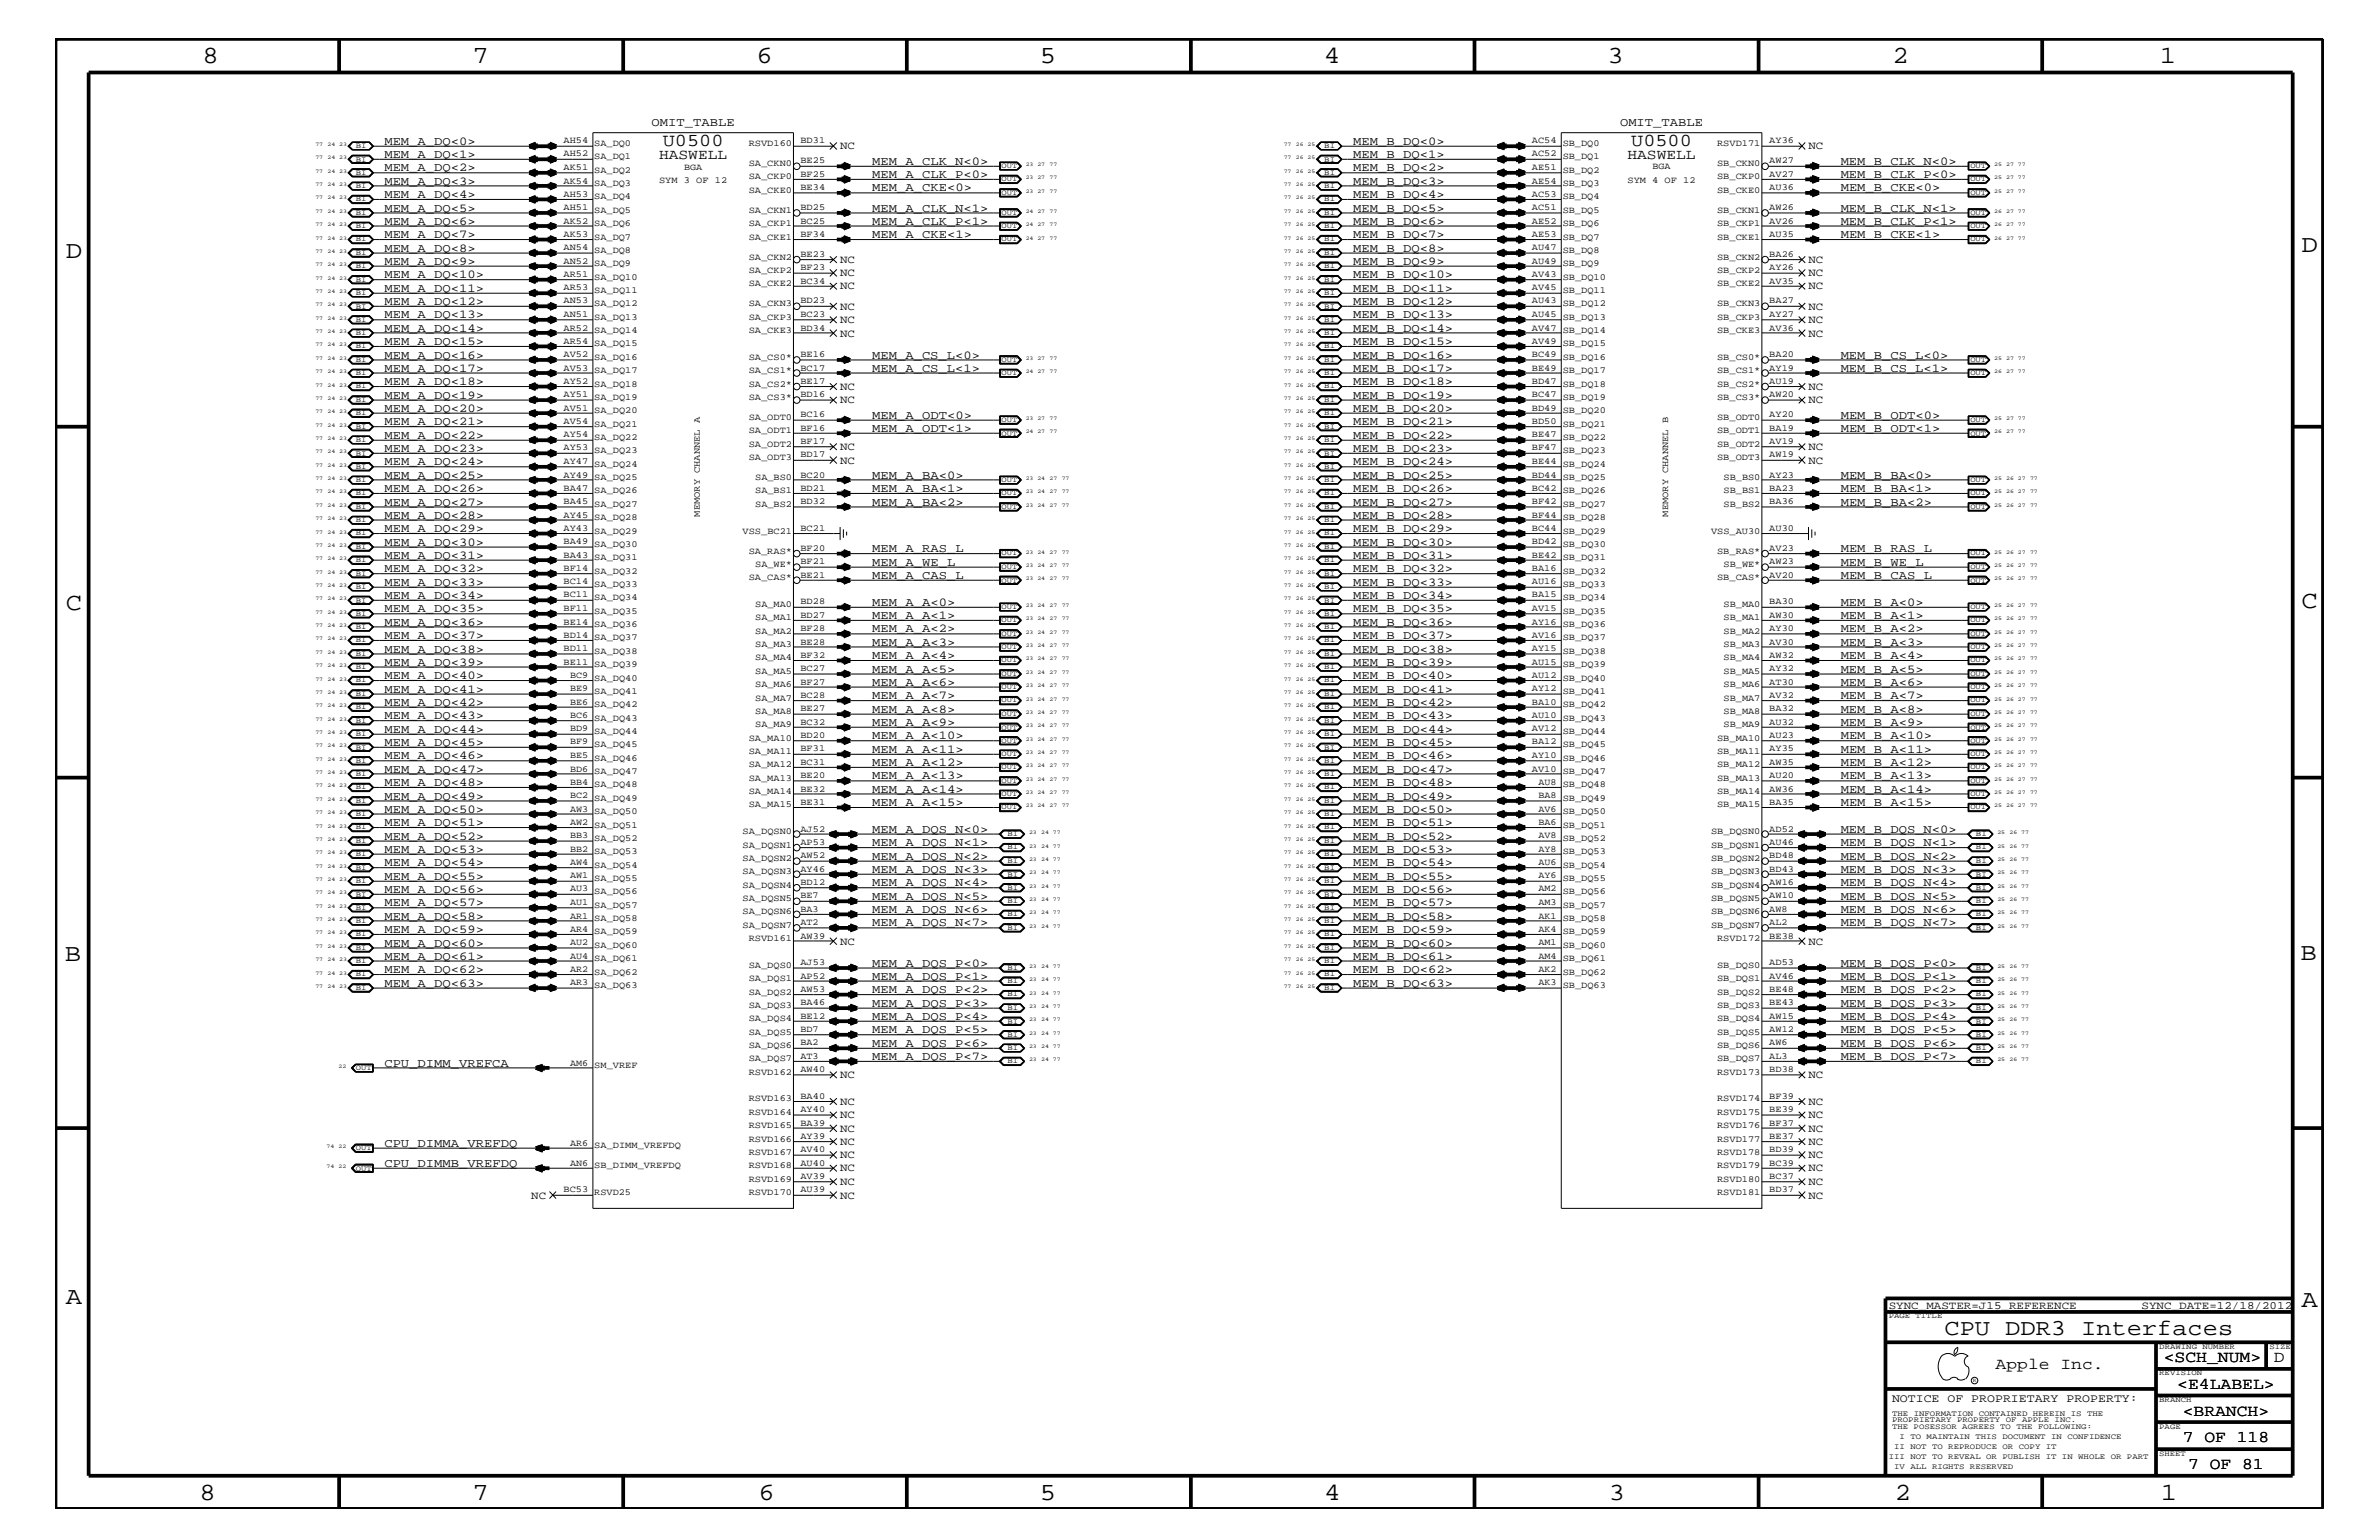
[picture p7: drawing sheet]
<svg xmlns="http://www.w3.org/2000/svg" width="432mm" height="279mm" viewBox="0 0 432 279" stroke-linecap="round" stroke-linejoin="round" font-family="sans-serif">
<defs><g id="words">
<g font-size="4.5">
<text x="36.7" y="11.5">8</text>
<text x="85.8" y="11.5">7</text>
<text x="137.3" y="11.5">6</text>
<text x="188.7" y="11.5">5</text>
<text x="240.3" y="11.5">4</text>
<text x="291.8" y="11.5">3</text>
<text x="343.5" y="11.5">2</text>
<text x="392" y="11.5">1</text>
<text x="11.9" y="46.8">D</text>
<text x="417.7" y="45.7">D</text>
<text x="11.9" y="110.6">C</text>
<text x="417.7" y="110.3">C</text>
<text x="11.8" y="174.3">B</text>
<text x="417.6" y="174.2">B</text>
<text x="11.9" y="236.7">A</text>
<text x="417.7" y="237.1">A</text>
<text x="36.2" y="272.1">8</text>
<text x="85.8" y="272.1">7</text>
<text x="137.7" y="272.1">6</text>
<text x="188.7" y="272.1">5</text>
<text x="240.4" y="272.1">4</text>
<text x="292" y="272.1">3</text>
<text x="343.9" y="272.1">2</text>
<text x="392.2" y="272.1">1</text>
</g>
<text font-size="4.1" x="352.9" y="242.3">CPU DDR3 Interfaces</text>
<g font-size="3.3">
<text x="120.3" y="26.5">U0500</text>
<text x="296.1" y="26.4">U0500</text>
</g>
<g font-size="3">
<text x="362.2" y="248.4">Apple Inc.</text>
<text x="392.7" y="247.1">&lt;SCH_NUM&gt;</text>
<text x="395.2" y="252">&lt;E4LABEL&gt;</text>
<text x="412.7" y="247.1">D</text>
<text x="396.2" y="256.8">&lt;BRANCH&gt;</text>
<text x="396.2" y="261.6">7 OF 118</text>
<text x="397.2" y="266.6">7 OF 81</text>
</g>
<g font-size="2.6">
<text x="119.6" y="28.9">HASWELL</text>
<text x="295.4" y="28.9">HASWELL</text>
</g>
<g font-size="2.2">
<text x="118.3" y="22.9">OMIT_TABLE</text>
<text x="294" y="22.9">OMIT_TABLE</text>
<text x="69.8" y="26.3">MEM_A_DQ&lt;0&gt;</text>
<text x="69.8" y="28.6">MEM_A_DQ&lt;1&gt;</text>
<text x="158.3" y="29.9">MEM_A_CLK_N&lt;0&gt;</text>
<text x="245.6" y="28.6">MEM_B_DQ&lt;1&gt;</text>
<text x="245.6" y="26.3">MEM_B_DQ&lt;0&gt;</text>
<text x="334.1" y="29.9">MEM_B_CLK_N&lt;0&gt;</text>
<text x="69.8" y="31.1">MEM_A_DQ&lt;2&gt;</text>
<text x="69.8" y="33.6">MEM_A_DQ&lt;3&gt;</text>
<text x="69.8" y="35.9">MEM_A_DQ&lt;4&gt;</text>
<text x="158.3" y="32.3">MEM_A_CLK_P&lt;0&gt;</text>
<text x="158.3" y="34.7">MEM_A_CKE&lt;0&gt;</text>
<text x="245.6" y="35.9">MEM_B_DQ&lt;4&gt;</text>
<text x="245.6" y="33.6">MEM_B_DQ&lt;3&gt;</text>
<text x="245.6" y="31.1">MEM_B_DQ&lt;2&gt;</text>
<text x="334.1" y="32.3">MEM_B_CLK_P&lt;0&gt;</text>
<text x="334.1" y="34.7">MEM_B_CKE&lt;0&gt;</text>
<text x="69.8" y="38.4">MEM_A_DQ&lt;5&gt;</text>
<text x="69.8" y="40.8">MEM_A_DQ&lt;6&gt;</text>
<text x="158.3" y="38.4">MEM_A_CLK_N&lt;1&gt;</text>
<text x="158.3" y="40.8">MEM_A_CLK_P&lt;1&gt;</text>
<text x="245.6" y="40.8">MEM_B_DQ&lt;6&gt;</text>
<text x="245.6" y="38.4">MEM_B_DQ&lt;5&gt;</text>
<text x="334.1" y="38.4">MEM_B_CLK_N&lt;1&gt;</text>
<text x="334.1" y="40.8">MEM_B_CLK_P&lt;1&gt;</text>
<text x="69.8" y="43.2">MEM_A_DQ&lt;7&gt;</text>
<text x="69.8" y="45.7">MEM_A_DQ&lt;8&gt;</text>
<text x="158.3" y="43.2">MEM_A_CKE&lt;1&gt;</text>
<text x="245.6" y="45.7">MEM_B_DQ&lt;8&gt;</text>
<text x="245.6" y="43.2">MEM_B_DQ&lt;7&gt;</text>
<text x="334.1" y="43.2">MEM_B_CKE&lt;1&gt;</text>
<text x="69.8" y="48">MEM_A_DQ&lt;9&gt;</text>
<text x="69.8" y="50.5">MEM_A_DQ&lt;10&gt;</text>
<text x="69.8" y="52.9">MEM_A_DQ&lt;11&gt;</text>
<text x="245.6" y="48">MEM_B_DQ&lt;9&gt;</text>
<text x="245.6" y="52.9">MEM_B_DQ&lt;11&gt;</text>
<text x="245.6" y="50.5">MEM_B_DQ&lt;10&gt;</text>
<text x="69.8" y="55.3">MEM_A_DQ&lt;12&gt;</text>
<text x="69.8" y="57.8">MEM_A_DQ&lt;13&gt;</text>
<text x="245.6" y="57.8">MEM_B_DQ&lt;13&gt;</text>
<text x="245.6" y="55.3">MEM_B_DQ&lt;12&gt;</text>
<text x="69.8" y="62.6">MEM_A_DQ&lt;15&gt;</text>
<text x="69.8" y="65.1">MEM_A_DQ&lt;16&gt;</text>
<text x="69.8" y="60.2">MEM_A_DQ&lt;14&gt;</text>
<text x="158.3" y="65.1">MEM_A_CS_L&lt;0&gt;</text>
<text x="245.6" y="60.2">MEM_B_DQ&lt;14&gt;</text>
<text x="245.6" y="62.6">MEM_B_DQ&lt;15&gt;</text>
<text x="245.6" y="65.1">MEM_B_DQ&lt;16&gt;</text>
<text x="334.1" y="65.1">MEM_B_CS_L&lt;0&gt;</text>
<text x="69.8" y="69.9">MEM_A_DQ&lt;18&gt;</text>
<text x="69.8" y="67.5">MEM_A_DQ&lt;17&gt;</text>
<text x="158.3" y="67.5">MEM_A_CS_L&lt;1&gt;</text>
<text x="245.6" y="67.5">MEM_B_DQ&lt;17&gt;</text>
<text x="245.6" y="69.9">MEM_B_DQ&lt;18&gt;</text>
<text x="334.1" y="67.5">MEM_B_CS_L&lt;1&gt;</text>
<text x="69.8" y="72.3">MEM_A_DQ&lt;19&gt;</text>
<text x="69.8" y="74.7">MEM_A_DQ&lt;20&gt;</text>
<text x="69.8" y="77.2">MEM_A_DQ&lt;21&gt;</text>
<text x="158.3" y="76">MEM_A_ODT&lt;0&gt;</text>
<text x="245.6" y="72.3">MEM_B_DQ&lt;19&gt;</text>
<text x="245.6" y="74.7">MEM_B_DQ&lt;20&gt;</text>
<text x="245.6" y="77.2">MEM_B_DQ&lt;21&gt;</text>
<text x="334.1" y="76">MEM_B_ODT&lt;0&gt;</text>
<text x="69.8" y="79.6">MEM_A_DQ&lt;22&gt;</text>
<text x="69.8" y="82">MEM_A_DQ&lt;23&gt;</text>
<text x="158.3" y="78.3">MEM_A_ODT&lt;1&gt;</text>
<text x="245.6" y="82">MEM_B_DQ&lt;23&gt;</text>
<text x="245.6" y="79.6">MEM_B_DQ&lt;22&gt;</text>
<text x="334.1" y="78.3">MEM_B_ODT&lt;1&gt;</text>
<text x="69.8" y="84.4">MEM_A_DQ&lt;24&gt;</text>
<text x="69.8" y="86.9">MEM_A_DQ&lt;25&gt;</text>
<text x="69.8" y="89.3">MEM_A_DQ&lt;26&gt;</text>
<text x="158.3" y="86.9">MEM_A_BA&lt;0&gt;</text>
<text x="158.3" y="89.3">MEM_A_BA&lt;1&gt;</text>
<text x="245.6" y="84.4">MEM_B_DQ&lt;24&gt;</text>
<text x="245.6" y="86.9">MEM_B_DQ&lt;25&gt;</text>
<text x="245.6" y="89.3">MEM_B_DQ&lt;26&gt;</text>
<text x="334.1" y="86.9">MEM_B_BA&lt;0&gt;</text>
<text x="334.1" y="89.3">MEM_B_BA&lt;1&gt;</text>
<text x="69.8" y="91.7">MEM_A_DQ&lt;27&gt;</text>
<text x="69.8" y="94.2">MEM_A_DQ&lt;28&gt;</text>
<text x="158.3" y="91.7">MEM_A_BA&lt;2&gt;</text>
<text x="245.6" y="94.2">MEM_B_DQ&lt;28&gt;</text>
<text x="245.6" y="91.7">MEM_B_DQ&lt;27&gt;</text>
<text x="334.1" y="91.7">MEM_B_BA&lt;2&gt;</text>
<text x="69.8" y="96.5">MEM_A_DQ&lt;29&gt;</text>
<text x="69.8" y="99">MEM_A_DQ&lt;30&gt;</text>
<text x="69.8" y="101.4">MEM_A_DQ&lt;31&gt;</text>
<text x="158.3" y="100.2">MEM_A_RAS_L</text>
<text x="245.6" y="99">MEM_B_DQ&lt;30&gt;</text>
<text x="245.6" y="96.5">MEM_B_DQ&lt;29&gt;</text>
<text x="245.6" y="101.4">MEM_B_DQ&lt;31&gt;</text>
<text x="334.1" y="100.2">MEM_B_RAS_L</text>
<text x="69.8" y="103.8">MEM_A_DQ&lt;32&gt;</text>
<text x="69.8" y="106.3">MEM_A_DQ&lt;33&gt;</text>
<text x="158.3" y="102.6">MEM_A_WE_L</text>
<text x="158.3" y="105">MEM_A_CAS_L</text>
<text x="245.6" y="106.3">MEM_B_DQ&lt;33&gt;</text>
<text x="245.6" y="103.8">MEM_B_DQ&lt;32&gt;</text>
<text x="334.1" y="102.6">MEM_B_WE_L</text>
<text x="334.1" y="105">MEM_B_CAS_L</text>
<text x="69.8" y="108.7">MEM_A_DQ&lt;34&gt;</text>
<text x="69.8" y="111.1">MEM_A_DQ&lt;35&gt;</text>
<text x="69.8" y="113.6">MEM_A_DQ&lt;36&gt;</text>
<text x="158.3" y="109.9">MEM_A_A&lt;0&gt;</text>
<text x="158.3" y="112.3">MEM_A_A&lt;1&gt;</text>
<text x="245.6" y="111.1">MEM_B_DQ&lt;35&gt;</text>
<text x="245.6" y="108.7">MEM_B_DQ&lt;34&gt;</text>
<text x="245.6" y="113.6">MEM_B_DQ&lt;36&gt;</text>
<text x="334.1" y="109.9">MEM_B_A&lt;0&gt;</text>
<text x="334.1" y="112.3">MEM_B_A&lt;1&gt;</text>
<text x="69.8" y="115.9">MEM_A_DQ&lt;37&gt;</text>
<text x="69.8" y="118.4">MEM_A_DQ&lt;38&gt;</text>
<text x="158.3" y="114.8">MEM_A_A&lt;2&gt;</text>
<text x="158.3" y="117.2">MEM_A_A&lt;3&gt;</text>
<text x="158.3" y="119.6">MEM_A_A&lt;4&gt;</text>
<text x="245.6" y="118.4">MEM_B_DQ&lt;38&gt;</text>
<text x="245.6" y="115.9">MEM_B_DQ&lt;37&gt;</text>
<text x="334.1" y="114.8">MEM_B_A&lt;2&gt;</text>
<text x="334.1" y="117.2">MEM_B_A&lt;3&gt;</text>
<text x="334.1" y="119.6">MEM_B_A&lt;4&gt;</text>
<text x="69.8" y="120.8">MEM_A_DQ&lt;39&gt;</text>
<text x="69.8" y="123.2">MEM_A_DQ&lt;40&gt;</text>
<text x="69.8" y="125.7">MEM_A_DQ&lt;41&gt;</text>
<text x="158.3" y="122">MEM_A_A&lt;5&gt;</text>
<text x="158.3" y="124.4">MEM_A_A&lt;6&gt;</text>
<text x="245.6" y="123.2">MEM_B_DQ&lt;40&gt;</text>
<text x="245.6" y="120.8">MEM_B_DQ&lt;39&gt;</text>
<text x="245.6" y="125.7">MEM_B_DQ&lt;41&gt;</text>
<text x="334.1" y="122">MEM_B_A&lt;5&gt;</text>
<text x="334.1" y="124.4">MEM_B_A&lt;6&gt;</text>
<text x="69.8" y="128">MEM_A_DQ&lt;42&gt;</text>
<text x="69.8" y="130.5">MEM_A_DQ&lt;43&gt;</text>
<text x="158.3" y="126.9">MEM_A_A&lt;7&gt;</text>
<text x="158.3" y="129.3">MEM_A_A&lt;8&gt;</text>
<text x="158.3" y="131.7">MEM_A_A&lt;9&gt;</text>
<text x="245.6" y="130.5">MEM_B_DQ&lt;43&gt;</text>
<text x="245.6" y="128">MEM_B_DQ&lt;42&gt;</text>
<text x="334.1" y="126.9">MEM_B_A&lt;7&gt;</text>
<text x="334.1" y="129.3">MEM_B_A&lt;8&gt;</text>
<text x="334.1" y="131.7">MEM_B_A&lt;9&gt;</text>
<text x="69.8" y="135.3">MEM_A_DQ&lt;45&gt;</text>
<text x="69.8" y="133">MEM_A_DQ&lt;44&gt;</text>
<text x="69.8" y="137.8">MEM_A_DQ&lt;46&gt;</text>
<text x="158.3" y="134.1">MEM_A_A&lt;10&gt;</text>
<text x="158.3" y="136.6">MEM_A_A&lt;11&gt;</text>
<text x="245.6" y="135.3">MEM_B_DQ&lt;45&gt;</text>
<text x="245.6" y="133">MEM_B_DQ&lt;44&gt;</text>
<text x="245.6" y="137.8">MEM_B_DQ&lt;46&gt;</text>
<text x="334.1" y="134.1">MEM_B_A&lt;10&gt;</text>
<text x="334.1" y="136.6">MEM_B_A&lt;11&gt;</text>
<text x="69.8" y="140.2">MEM_A_DQ&lt;47&gt;</text>
<text x="69.8" y="142.6">MEM_A_DQ&lt;48&gt;</text>
<text x="158.3" y="139">MEM_A_A&lt;12&gt;</text>
<text x="158.3" y="141.4">MEM_A_A&lt;13&gt;</text>
<text x="158.3" y="143.9">MEM_A_A&lt;14&gt;</text>
<text x="245.6" y="142.6">MEM_B_DQ&lt;48&gt;</text>
<text x="245.6" y="140.2">MEM_B_DQ&lt;47&gt;</text>
<text x="334.1" y="139">MEM_B_A&lt;12&gt;</text>
<text x="334.1" y="141.4">MEM_B_A&lt;13&gt;</text>
<text x="334.1" y="143.9">MEM_B_A&lt;14&gt;</text>
<text x="69.8" y="149.9">MEM_A_DQ&lt;51&gt;</text>
<text x="69.8" y="145.1">MEM_A_DQ&lt;49&gt;</text>
<text x="69.8" y="147.5">MEM_A_DQ&lt;50&gt;</text>
<text x="158.3" y="146.2">MEM_A_A&lt;15&gt;</text>
<text x="245.6" y="147.5">MEM_B_DQ&lt;50&gt;</text>
<text x="245.6" y="145.1">MEM_B_DQ&lt;49&gt;</text>
<text x="245.6" y="149.9">MEM_B_DQ&lt;51&gt;</text>
<text x="334.1" y="146.2">MEM_B_A&lt;15&gt;</text>
<text x="69.8" y="154.7">MEM_A_DQ&lt;53&gt;</text>
<text x="69.8" y="152.3">MEM_A_DQ&lt;52&gt;</text>
<text x="158.3" y="156">MEM_A_DQS_N&lt;2&gt;</text>
<text x="158.3" y="153.5">MEM_A_DQS_N&lt;1&gt;</text>
<text x="158.3" y="151.1">MEM_A_DQS_N&lt;0&gt;</text>
<text x="245.6" y="154.7">MEM_B_DQ&lt;53&gt;</text>
<text x="245.6" y="152.3">MEM_B_DQ&lt;52&gt;</text>
<text x="334.1" y="156">MEM_B_DQS_N&lt;2&gt;</text>
<text x="334.1" y="153.5">MEM_B_DQS_N&lt;1&gt;</text>
<text x="334.1" y="151.1">MEM_B_DQS_N&lt;0&gt;</text>
<text x="69.8" y="157.2">MEM_A_DQ&lt;54&gt;</text>
<text x="69.8" y="159.6">MEM_A_DQ&lt;55&gt;</text>
<text x="69.8" y="162">MEM_A_DQ&lt;56&gt;</text>
<text x="158.3" y="160.8">MEM_A_DQS_N&lt;4&gt;</text>
<text x="158.3" y="158.4">MEM_A_DQS_N&lt;3&gt;</text>
<text x="245.6" y="159.6">MEM_B_DQ&lt;55&gt;</text>
<text x="245.6" y="157.2">MEM_B_DQ&lt;54&gt;</text>
<text x="245.6" y="162">MEM_B_DQ&lt;56&gt;</text>
<text x="334.1" y="160.8">MEM_B_DQS_N&lt;4&gt;</text>
<text x="334.1" y="158.4">MEM_B_DQS_N&lt;3&gt;</text>
<text x="69.8" y="166.9">MEM_A_DQ&lt;58&gt;</text>
<text x="69.8" y="164.5">MEM_A_DQ&lt;57&gt;</text>
<text x="158.3" y="163.3">MEM_A_DQS_N&lt;5&gt;</text>
<text x="158.3" y="165.6">MEM_A_DQS_N&lt;6&gt;</text>
<text x="245.6" y="166.9">MEM_B_DQ&lt;58&gt;</text>
<text x="245.6" y="164.5">MEM_B_DQ&lt;57&gt;</text>
<text x="334.1" y="165.6">MEM_B_DQS_N&lt;6&gt;</text>
<text x="334.1" y="163.3">MEM_B_DQS_N&lt;5&gt;</text>
<text x="69.8" y="171.7">MEM_A_DQ&lt;60&gt;</text>
<text x="69.8" y="169.3">MEM_A_DQ&lt;59&gt;</text>
<text x="158.3" y="168.1">MEM_A_DQS_N&lt;7&gt;</text>
<text x="245.6" y="171.7">MEM_B_DQ&lt;60&gt;</text>
<text x="245.6" y="169.3">MEM_B_DQ&lt;59&gt;</text>
<text x="334.1" y="168.1">MEM_B_DQS_N&lt;7&gt;</text>
<text x="69.8" y="174.2">MEM_A_DQ&lt;61&gt;</text>
<text x="69.8" y="179">MEM_A_DQ&lt;63&gt;</text>
<text x="69.8" y="176.6">MEM_A_DQ&lt;62&gt;</text>
<text x="158.3" y="177.7">MEM_A_DQS_P&lt;1&gt;</text>
<text x="158.3" y="175.4">MEM_A_DQS_P&lt;0&gt;</text>
<text x="245.6" y="174.2">MEM_B_DQ&lt;61&gt;</text>
<text x="245.6" y="179">MEM_B_DQ&lt;63&gt;</text>
<text x="245.6" y="176.6">MEM_B_DQ&lt;62&gt;</text>
<text x="334.1" y="177.7">MEM_B_DQS_P&lt;1&gt;</text>
<text x="334.1" y="175.4">MEM_B_DQS_P&lt;0&gt;</text>
<text x="158.3" y="185">MEM_A_DQS_P&lt;4&gt;</text>
<text x="158.3" y="182.7">MEM_A_DQS_P&lt;3&gt;</text>
<text x="158.3" y="180.2">MEM_A_DQS_P&lt;2&gt;</text>
<text x="334.1" y="185">MEM_B_DQS_P&lt;4&gt;</text>
<text x="334.1" y="182.7">MEM_B_DQS_P&lt;3&gt;</text>
<text x="334.1" y="180.2">MEM_B_DQS_P&lt;2&gt;</text>
<text x="158.3" y="189.9">MEM_A_DQS_P&lt;6&gt;</text>
<text x="158.3" y="187.5">MEM_A_DQS_P&lt;5&gt;</text>
<text x="334.1" y="187.5">MEM_B_DQS_P&lt;5&gt;</text>
<text x="334.1" y="189.9">MEM_B_DQS_P&lt;6&gt;</text>
<text x="69.8" y="193.6">CPU_DIMM_VREFCA</text>
<text x="158.3" y="192.3">MEM_A_DQS_P&lt;7&gt;</text>
<text x="334.1" y="192.3">MEM_B_DQS_P&lt;7&gt;</text>
<text x="69.8" y="208.1">CPU_DIMMA_VREFDQ</text>
<text x="69.8" y="211.7">CPU_DIMMB_VREFDQ</text>
</g>
<text font-size="2.1" x="343.4" y="254.4">NOTICE OF PROPRIETARY PROPERTY:</text>
<g font-size="2">
<text x="152.5" y="27.1">NC</text>
<text x="328.3" y="27.1">NC</text>
<text x="152.5" y="47.7">NC</text>
<text x="328.3" y="47.7">NC</text>
<text x="152.5" y="50.2">NC</text>
<text x="152.5" y="52.5">NC</text>
<text x="328.3" y="50.2">NC</text>
<text x="328.3" y="52.5">NC</text>
<text x="152.5" y="58.6">NC</text>
<text x="152.5" y="56.2">NC</text>
<text x="328.3" y="56.2">NC</text>
<text x="328.3" y="58.6">NC</text>
<text x="152.5" y="61.1">NC</text>
<text x="328.3" y="61.1">NC</text>
<text x="152.5" y="70.7">NC</text>
<text x="328.3" y="70.7">NC</text>
<text x="152.5" y="73.2">NC</text>
<text x="328.3" y="73.2">NC</text>
<text x="152.5" y="81.6">NC</text>
<text x="328.3" y="81.6">NC</text>
<text x="152.5" y="84.1">NC</text>
<text x="328.3" y="84.1">NC</text>
<text x="152.5" y="171.4">NC</text>
<text x="328.3" y="171.4">NC</text>
<text x="152.5" y="195.6">NC</text>
<text x="328.3" y="195.6">NC</text>
<text x="152.5" y="200.4">NC</text>
<text x="152.5" y="202.9">NC</text>
<text x="328.3" y="202.9">NC</text>
<text x="328.3" y="200.4">NC</text>
<text x="152.5" y="207.7">NC</text>
<text x="152.5" y="205.3">NC</text>
<text x="328.3" y="205.3">NC</text>
<text x="328.3" y="207.7">NC</text>
<text x="152.5" y="215">NC</text>
<text x="152.5" y="212.5">NC</text>
<text x="152.5" y="210.2">NC</text>
<text x="328.3" y="210.2">NC</text>
<text x="328.3" y="215">NC</text>
<text x="328.3" y="212.5">NC</text>
<text x="96.4" y="217.5">NC</text>
<text x="152.5" y="217.5">NC</text>
<text x="328.3" y="217.5">NC</text>
<text x="342.8" y="237.4">SYNC_MASTER=J15_REFERENCE</text>
<text x="388.7" y="237.4">SYNC_DATE=12/18/2012</text>
</g>
<g font-size="1.7">
<text x="102.3" y="26">AH54</text>
<text x="102.3" y="28.4">AH52</text>
<text x="107.9" y="26.5">SA_DQ0</text>
<text x="107.9" y="28.9">SA_DQ1</text>
<text x="135.9" y="26.5">RSVD160</text>
<text x="145.3" y="26">BD31</text>
<text x="145.3" y="29.7">BE25</text>
<text x="278" y="26">AC54</text>
<text x="278" y="28.4">AC52</text>
<text x="283.6" y="26.5">SB_DQ0</text>
<text x="283.6" y="28.9">SB_DQ1</text>
<text x="311.7" y="26.5">RSVD171</text>
<text x="321.1" y="26">AY36</text>
<text x="321.1" y="29.7">AW27</text>
<text x="102.3" y="30.8">AK51</text>
<text x="102.3" y="33.3">AK54</text>
<text x="102.3" y="35.7">AH53</text>
<text x="107.9" y="31.4">SA_DQ2</text>
<text x="107.9" y="33.7">SA_DQ3</text>
<text x="119.6" y="33.1">SYM 3 OF 12</text>
<text x="124.2" y="30.8">BGA</text>
<text x="135.9" y="32.5">SA_CKP0</text>
<text x="135.9" y="30.2">SA_CKN0</text>
<text x="135.9" y="35">SA_CKE0</text>
<text x="145.3" y="34.5">BE34</text>
<text x="145.3" y="32">BF25</text>
<text x="278" y="30.8">AE51</text>
<text x="278" y="33.3">AE54</text>
<text x="278" y="35.7">AC53</text>
<text x="283.6" y="31.4">SB_DQ2</text>
<text x="283.6" y="33.7">SB_DQ3</text>
<text x="295.4" y="33.1">SYM 4 OF 12</text>
<text x="299.9" y="30.7">BGA</text>
<text x="311.7" y="30.2">SB_CKN0</text>
<text x="311.7" y="35">SB_CKE0</text>
<text x="311.7" y="32.5">SB_CKP0</text>
<text x="321.1" y="34.5">AU36</text>
<text x="321.1" y="32">AV27</text>
<text x="102.3" y="38.1">AH51</text>
<text x="102.3" y="40.6">AK52</text>
<text x="107.9" y="36.2">SA_DQ4</text>
<text x="107.9" y="38.6">SA_DQ5</text>
<text x="107.9" y="41">SA_DQ6</text>
<text x="135.9" y="41">SA_CKP1</text>
<text x="135.9" y="38.6">SA_CKN1</text>
<text x="145.3" y="38.1">BD25</text>
<text x="145.3" y="40.6">BC25</text>
<text x="278" y="38.1">AC51</text>
<text x="278" y="40.6">AE52</text>
<text x="283.6" y="36.2">SB_DQ4</text>
<text x="283.6" y="38.6">SB_DQ5</text>
<text x="283.6" y="41">SB_DQ6</text>
<text x="311.7" y="38.6">SB_CKN1</text>
<text x="311.7" y="41">SB_CKP1</text>
<text x="321.1" y="38.1">AW26</text>
<text x="321.1" y="40.6">AV26</text>
<text x="102.3" y="43">AK53</text>
<text x="102.3" y="45.4">AN54</text>
<text x="102.3" y="47.9">AN52</text>
<text x="107.9" y="45.9">SA_DQ8</text>
<text x="107.9" y="43.5">SA_DQ7</text>
<text x="135.9" y="43.5">SA_CKE1</text>
<text x="135.9" y="47.1">SA_CKN2</text>
<text x="145.3" y="43">BF34</text>
<text x="145.3" y="46.6">BE23</text>
<text x="278" y="43">AE53</text>
<text x="278" y="45.4">AU47</text>
<text x="278" y="47.9">AU49</text>
<text x="283.6" y="43.5">SB_DQ7</text>
<text x="283.6" y="45.9">SB_DQ8</text>
<text x="311.7" y="43.5">SB_CKE1</text>
<text x="311.7" y="47.1">SB_CKN2</text>
<text x="321.1" y="43">AU35</text>
<text x="321.1" y="46.6">BA26</text>
<text x="102.3" y="50.2">AR51</text>
<text x="102.3" y="52.7">AR53</text>
<text x="107.9" y="53.2">SA_DQ11</text>
<text x="107.9" y="48.3">SA_DQ9</text>
<text x="107.9" y="50.7">SA_DQ10</text>
<text x="135.9" y="49.6">SA_CKP2</text>
<text x="135.9" y="51.9">SA_CKE2</text>
<text x="145.3" y="51.5">BC34</text>
<text x="145.3" y="49.1">BF23</text>
<text x="278" y="50.2">AV43</text>
<text x="278" y="52.7">AV45</text>
<text x="283.6" y="48.3">SB_DQ9</text>
<text x="283.6" y="50.7">SB_DQ10</text>
<text x="283.6" y="53.2">SB_DQ11</text>
<text x="311.7" y="51.9">SB_CKE2</text>
<text x="311.7" y="49.6">SB_CKP2</text>
<text x="321.1" y="51.5">AV35</text>
<text x="321.1" y="49.1">AY26</text>
<text x="102.3" y="55.1">AN53</text>
<text x="102.3" y="57.5">AN51</text>
<text x="102.3" y="60">AR52</text>
<text x="107.9" y="55.6">SA_DQ12</text>
<text x="107.9" y="58">SA_DQ13</text>
<text x="135.9" y="58">SA_CKP3</text>
<text x="135.9" y="55.6">SA_CKN3</text>
<text x="145.3" y="60">BD34</text>
<text x="145.3" y="55.1">BD23</text>
<text x="145.3" y="57.5">BC23</text>
<text x="278" y="55.1">AU43</text>
<text x="278" y="57.5">AU45</text>
<text x="278" y="60">AV47</text>
<text x="283.6" y="55.6">SB_DQ12</text>
<text x="283.6" y="58">SB_DQ13</text>
<text x="311.7" y="55.6">SB_CKN3</text>
<text x="311.7" y="58">SB_CKP3</text>
<text x="321.1" y="60">AV36</text>
<text x="321.1" y="55.1">BA27</text>
<text x="321.1" y="57.5">AY27</text>
<text x="102.3" y="62.3">AR54</text>
<text x="102.3" y="64.8">AV52</text>
<text x="107.9" y="60.4">SA_DQ14</text>
<text x="107.9" y="62.9">SA_DQ15</text>
<text x="107.9" y="65.3">SA_DQ16</text>
<text x="135.9" y="65.3">SA_CS0*</text>
<text x="135.9" y="60.4">SA_CKE3</text>
<text x="145.3" y="64.8">BE16</text>
<text x="278" y="62.3">AV49</text>
<text x="278" y="64.8">BC49</text>
<text x="283.6" y="60.4">SB_DQ14</text>
<text x="283.6" y="62.9">SB_DQ15</text>
<text x="283.6" y="65.3">SB_DQ16</text>
<text x="311.7" y="60.4">SB_CKE3</text>
<text x="311.7" y="65.3">SB_CS0*</text>
<text x="321.1" y="64.8">BA20</text>
<text x="102.3" y="67.3">AV53</text>
<text x="102.3" y="69.6">AY52</text>
<text x="107.9" y="67.7">SA_DQ17</text>
<text x="107.9" y="70.1">SA_DQ18</text>
<text x="135.9" y="67.7">SA_CS1*</text>
<text x="135.9" y="70.1">SA_CS2*</text>
<text x="145.3" y="67.3">BC17</text>
<text x="145.3" y="69.6">BE17</text>
<text x="278" y="67.3">BE49</text>
<text x="278" y="69.6">BD47</text>
<text x="283.6" y="67.7">SB_DQ17</text>
<text x="283.6" y="70.1">SB_DQ18</text>
<text x="311.7" y="67.7">SB_CS1*</text>
<text x="311.7" y="70.1">SB_CS2*</text>
<text x="321.1" y="67.3">AY19</text>
<text x="321.1" y="69.6">AU19</text>
<text x="102.3" y="72.1">AY51</text>
<text x="102.3" y="74.5">AV51</text>
<text x="102.3" y="76.9">AV54</text>
<text x="107.9" y="77.4">SA_DQ21</text>
<text x="107.9" y="75">SA_DQ20</text>
<text x="107.9" y="72.6">SA_DQ19</text>
<text x="135.9" y="76.2">SA_ODT0</text>
<text x="135.9" y="72.6">SA_CS3*</text>
<text x="145.3" y="72.1">BD16</text>
<text x="145.3" y="75.7">BC16</text>
<text x="278" y="72.1">BC47</text>
<text x="278" y="74.5">BD49</text>
<text x="278" y="76.9">BD50</text>
<text x="283.6" y="72.6">SB_DQ19</text>
<text x="283.6" y="75">SB_DQ20</text>
<text x="283.6" y="77.4">SB_DQ21</text>
<text x="311.7" y="72.6">SB_CS3*</text>
<text x="311.7" y="76.2">SB_ODT0</text>
<text x="321.1" y="72.1">AW20</text>
<text x="321.1" y="75.7">AY20</text>
<text x="102.3" y="79.4">AY54</text>
<text x="102.3" y="81.7">AY53</text>
<text x="107.9" y="79.9">SA_DQ22</text>
<text x="107.9" y="82.2">SA_DQ23</text>
<text x="135.9" y="83.5">SA_ODT3</text>
<text x="135.9" y="81.1">SA_ODT2</text>
<text x="135.9" y="78.6">SA_ODT1</text>
<text x="145.3" y="78.2">BF16</text>
<text x="145.3" y="80.5">BF17</text>
<text x="145.3" y="83">BD17</text>
<text x="278" y="79.4">BE47</text>
<text x="278" y="81.7">BF47</text>
<text x="283.6" y="79.9">SB_DQ22</text>
<text x="283.6" y="82.2">SB_DQ23</text>
<text x="311.7" y="78.6">SB_ODT1</text>
<text x="311.7" y="81.1">SB_ODT2</text>
<text x="311.7" y="83.5">SB_ODT3</text>
<text x="321.1" y="78.2">BA19</text>
<text x="321.1" y="80.5">AV19</text>
<text x="321.1" y="83">AW19</text>
<text x="102.3" y="84.2">AY47</text>
<text x="102.3" y="86.6">AY49</text>
<text x="102.3" y="89">BA47</text>
<text x="107.9" y="84.7">SA_DQ24</text>
<text x="107.9" y="87.1">SA_DQ25</text>
<text x="107.9" y="89.5">SA_DQ26</text>
<text x="137.1" y="89.5">SA_BS1</text>
<text x="137.1" y="87.1">SA_BS0</text>
<text x="145.3" y="86.6">BC20</text>
<text x="145.3" y="89">BD21</text>
<text x="278" y="84.2">BE44</text>
<text x="278" y="86.6">BD44</text>
<text x="278" y="89">BC42</text>
<text x="283.6" y="84.7">SB_DQ24</text>
<text x="283.6" y="87.1">SB_DQ25</text>
<text x="283.6" y="89.5">SB_DQ26</text>
<text x="312.8" y="87.1">SB_BS0</text>
<text x="312.8" y="89.5">SB_BS1</text>
<text x="321.1" y="86.6">AY23</text>
<text x="321.1" y="89">BA23</text>
<text x="102.3" y="91.5">BA45</text>
<text x="102.3" y="93.9">AY45</text>
<text x="107.9" y="92">SA_DQ27</text>
<text x="107.9" y="94.3">SA_DQ28</text>
<text x="127" y="93.7" transform="rotate(-90 127 93.7)">MEMORY CHANNEL A</text>
<text x="137.1" y="92">SA_BS2</text>
<text x="145.3" y="91.5">BD32</text>
<text x="278" y="91.5">BF42</text>
<text x="278" y="93.9">BF44</text>
<text x="283.6" y="94.3">SB_DQ28</text>
<text x="283.6" y="92">SB_DQ27</text>
<text x="302.8" y="93.7" transform="rotate(-90 302.8 93.7)">MEMORY CHANNEL B</text>
<text x="312.8" y="92">SB_BS2</text>
<text x="321.1" y="91.5">BA36</text>
<text x="102.3" y="96.3">AY43</text>
<text x="102.3" y="98.7">BA49</text>
<text x="102.3" y="101.2">BA43</text>
<text x="107.9" y="99.3">SA_DQ30</text>
<text x="107.9" y="96.8">SA_DQ29</text>
<text x="107.9" y="101.6">SA_DQ31</text>
<text x="134.8" y="96.8">VSS_BC21</text>
<text x="135.9" y="100.4">SA_RAS*</text>
<text x="145.3" y="99.9">BF20</text>
<text x="145.3" y="96.3">BC21</text>
<text x="278" y="96.3">BC44</text>
<text x="278" y="98.7">BD42</text>
<text x="278" y="101.2">BE42</text>
<text x="283.6" y="96.8">SB_DQ29</text>
<text x="283.6" y="101.6">SB_DQ31</text>
<text x="283.6" y="99.3">SB_DQ30</text>
<text x="310.6" y="96.8">VSS_AU30</text>
<text x="311.7" y="100.4">SB_RAS*</text>
<text x="321.1" y="99.9">AV23</text>
<text x="321.1" y="96.3">AU30</text>
<text x="102.3" y="103.6">BF14</text>
<text x="102.3" y="106">BC14</text>
<text x="107.9" y="104.1">SA_DQ32</text>
<text x="107.9" y="106.5">SA_DQ33</text>
<text x="135.9" y="105.3">SA_CAS*</text>
<text x="137.1" y="102.9">SA_WE*</text>
<text x="145.3" y="104.8">BE21</text>
<text x="145.3" y="102.4">BF21</text>
<text x="278" y="103.6">BA16</text>
<text x="278" y="106">AU16</text>
<text x="283.6" y="104.1">SB_DQ32</text>
<text x="283.6" y="106.5">SB_DQ33</text>
<text x="311.7" y="105.3">SB_CAS*</text>
<text x="312.8" y="102.9">SB_WE*</text>
<text x="321.1" y="104.8">AV20</text>
<text x="321.1" y="102.4">AW23</text>
<text x="102.3" y="108.4">BC11</text>
<text x="102.3" y="110.9">BF11</text>
<text x="102.3" y="113.3">BE14</text>
<text x="107.9" y="108.9">SA_DQ34</text>
<text x="107.9" y="111.4">SA_DQ35</text>
<text x="107.9" y="113.7">SA_DQ36</text>
<text x="137.1" y="110.2">SA_MA0</text>
<text x="137.1" y="112.6">SA_MA1</text>
<text x="145.3" y="109.7">BD28</text>
<text x="145.3" y="112">BD27</text>
<text x="278" y="108.4">BA15</text>
<text x="278" y="110.9">AV15</text>
<text x="278" y="113.3">AY16</text>
<text x="283.6" y="108.9">SB_DQ34</text>
<text x="283.6" y="111.4">SB_DQ35</text>
<text x="283.6" y="113.7">SB_DQ36</text>
<text x="312.8" y="110.2">SB_MA0</text>
<text x="312.8" y="112.6">SB_MA1</text>
<text x="321.1" y="109.7">BA30</text>
<text x="321.1" y="112">AW30</text>
<text x="102.3" y="115.7">BD14</text>
<text x="102.3" y="118.1">BD11</text>
<text x="107.9" y="116.2">SA_DQ37</text>
<text x="107.9" y="118.6">SA_DQ38</text>
<text x="137.1" y="119.8">SA_MA4</text>
<text x="137.1" y="115">SA_MA2</text>
<text x="137.1" y="117.4">SA_MA3</text>
<text x="145.3" y="114.5">BF28</text>
<text x="145.3" y="117">BE28</text>
<text x="145.3" y="119.3">BF32</text>
<text x="278" y="115.7">AV16</text>
<text x="278" y="118.1">AY15</text>
<text x="283.6" y="116.2">SB_DQ37</text>
<text x="283.6" y="118.6">SB_DQ38</text>
<text x="312.8" y="115">SB_MA2</text>
<text x="312.8" y="117.4">SB_MA3</text>
<text x="312.8" y="119.8">SB_MA4</text>
<text x="321.1" y="114.5">AY30</text>
<text x="321.1" y="117">AV30</text>
<text x="321.1" y="119.3">AW32</text>
<text x="102.3" y="120.6">BE11</text>
<text x="103.5" y="123">BC9</text>
<text x="103.5" y="125.4">BE9</text>
<text x="107.9" y="121">SA_DQ39</text>
<text x="107.9" y="123.5">SA_DQ40</text>
<text x="107.9" y="125.9">SA_DQ41</text>
<text x="137.1" y="122.3">SA_MA5</text>
<text x="137.1" y="124.7">SA_MA6</text>
<text x="145.3" y="121.8">BC27</text>
<text x="145.3" y="124.2">BF27</text>
<text x="278" y="120.6">AU15</text>
<text x="278" y="123">AU12</text>
<text x="278" y="125.4">AY12</text>
<text x="283.6" y="121">SB_DQ39</text>
<text x="283.6" y="123.5">SB_DQ40</text>
<text x="283.6" y="125.9">SB_DQ41</text>
<text x="312.8" y="122.3">SB_MA5</text>
<text x="312.8" y="124.7">SB_MA6</text>
<text x="321.1" y="121.8">AY32</text>
<text x="321.1" y="124.2">AT30</text>
<text x="103.5" y="127.9">BE6</text>
<text x="103.5" y="130.2">BC6</text>
<text x="107.9" y="128.3">SA_DQ42</text>
<text x="107.9" y="130.8">SA_DQ43</text>
<text x="137.1" y="131.9">SA_MA9</text>
<text x="137.1" y="129.6">SA_MA8</text>
<text x="137.1" y="127.1">SA_MA7</text>
<text x="145.3" y="126.6">BC28</text>
<text x="145.3" y="129.1">BE27</text>
<text x="145.3" y="131.5">BC32</text>
<text x="278" y="127.9">BA10</text>
<text x="278" y="130.2">AU10</text>
<text x="283.6" y="128.3">SB_DQ42</text>
<text x="283.6" y="130.8">SB_DQ43</text>
<text x="312.8" y="127.1">SB_MA7</text>
<text x="312.8" y="129.6">SB_MA8</text>
<text x="312.8" y="131.9">SB_MA9</text>
<text x="321.1" y="126.6">AV32</text>
<text x="321.1" y="129.1">BA32</text>
<text x="321.1" y="131.5">AU32</text>
<text x="103.5" y="132.7">BD9</text>
<text x="103.5" y="135.1">BF9</text>
<text x="103.5" y="137.5">BE5</text>
<text x="107.9" y="133.2">SA_DQ44</text>
<text x="107.9" y="135.6">SA_DQ45</text>
<text x="135.9" y="136.8">SA_MA11</text>
<text x="135.9" y="134.4">SA_MA10</text>
<text x="145.3" y="133.9">BD20</text>
<text x="145.3" y="136.3">BF31</text>
<text x="278" y="132.7">AV12</text>
<text x="278" y="135.1">BA12</text>
<text x="278" y="137.5">AY10</text>
<text x="283.6" y="133.2">SB_DQ44</text>
<text x="283.6" y="135.6">SB_DQ45</text>
<text x="311.7" y="134.4">SB_MA10</text>
<text x="311.7" y="136.8">SB_MA11</text>
<text x="321.1" y="133.9">AU23</text>
<text x="321.1" y="136.3">AY35</text>
<text x="103.5" y="140">BD6</text>
<text x="103.5" y="142.4">BB4</text>
<text x="107.9" y="142.9">SA_DQ48</text>
<text x="107.9" y="140.4">SA_DQ47</text>
<text x="107.9" y="138">SA_DQ46</text>
<text x="135.9" y="141.7">SA_MA13</text>
<text x="135.9" y="139.2">SA_MA12</text>
<text x="145.3" y="138.7">BC31</text>
<text x="145.3" y="141.2">BE20</text>
<text x="145.3" y="143.6">BE32</text>
<text x="278" y="140">AV10</text>
<text x="279.2" y="142.4">AU8</text>
<text x="283.6" y="138">SB_DQ46</text>
<text x="283.6" y="140.4">SB_DQ47</text>
<text x="283.6" y="142.9">SB_DQ48</text>
<text x="311.7" y="139.2">SB_MA12</text>
<text x="311.7" y="141.7">SB_MA13</text>
<text x="321.1" y="138.7">AW35</text>
<text x="321.1" y="141.2">AU20</text>
<text x="321.1" y="143.6">AW36</text>
<text x="103.5" y="144.8">BC2</text>
<text x="103.5" y="147.3">AW3</text>
<text x="103.5" y="149.6">AW2</text>
<text x="107.9" y="145.3">SA_DQ49</text>
<text x="107.9" y="147.7">SA_DQ50</text>
<text x="135.9" y="144">SA_MA14</text>
<text x="135.9" y="146.5">SA_MA15</text>
<text x="145.3" y="146">BE31</text>
<text x="279.2" y="144.8">BA8</text>
<text x="279.2" y="147.3">AV6</text>
<text x="279.2" y="149.6">BA6</text>
<text x="283.6" y="145.3">SB_DQ49</text>
<text x="283.6" y="147.7">SB_DQ50</text>
<text x="311.7" y="144">SB_MA14</text>
<text x="311.7" y="146.5">SB_MA15</text>
<text x="321.1" y="146">BA35</text>
<text x="103.5" y="152.1">BB3</text>
<text x="103.5" y="154.5">BB2</text>
<text x="107.9" y="150.1">SA_DQ51</text>
<text x="107.9" y="152.6">SA_DQ52</text>
<text x="107.9" y="155">SA_DQ53</text>
<text x="134.8" y="153.8">SA_DQSN1</text>
<text x="134.8" y="151.3">SA_DQSN0</text>
<text x="145.3" y="150.9">AJ52</text>
<text x="145.3" y="153.3">AP53</text>
<text x="145.3" y="155.7">AW52</text>
<text x="279.2" y="152.1">AV8</text>
<text x="279.2" y="154.5">AY8</text>
<text x="283.6" y="150.1">SB_DQ51</text>
<text x="283.6" y="152.6">SB_DQ52</text>
<text x="283.6" y="155">SB_DQ53</text>
<text x="310.6" y="151.3">SB_DQSN0</text>
<text x="310.6" y="153.8">SB_DQSN1</text>
<text x="321.1" y="150.9">AD52</text>
<text x="321.1" y="153.3">AU46</text>
<text x="321.1" y="155.7">BD48</text>
<text x="103.5" y="156.9">AW4</text>
<text x="103.5" y="159.4">AW1</text>
<text x="103.5" y="161.7">AU3</text>
<text x="107.9" y="157.4">SA_DQ54</text>
<text x="107.9" y="159.9">SA_DQ55</text>
<text x="134.8" y="161.1">SA_DQSN4</text>
<text x="134.8" y="158.6">SA_DQSN3</text>
<text x="134.8" y="156.2">SA_DQSN2</text>
<text x="145.3" y="158.2">AY46</text>
<text x="145.3" y="160.6">BD12</text>
<text x="279.2" y="156.9">AU6</text>
<text x="279.2" y="159.4">AY6</text>
<text x="279.2" y="161.7">AM2</text>
<text x="283.6" y="157.4">SB_DQ54</text>
<text x="283.6" y="159.9">SB_DQ55</text>
<text x="310.6" y="158.6">SB_DQSN3</text>
<text x="310.6" y="156.2">SB_DQSN2</text>
<text x="310.6" y="161.1">SB_DQSN4</text>
<text x="321.1" y="158.2">BD43</text>
<text x="321.1" y="160.6">AW16</text>
<text x="103.5" y="164.2">AU1</text>
<text x="103.5" y="166.7">AR1</text>
<text x="107.9" y="162.2">SA_DQ56</text>
<text x="107.9" y="164.7">SA_DQ57</text>
<text x="107.9" y="167.1">SA_DQ58</text>
<text x="134.8" y="165.9">SA_DQSN6</text>
<text x="134.8" y="163.5">SA_DQSN5</text>
<text x="145.3" y="163">BE7</text>
<text x="145.3" y="165.4">BA3</text>
<text x="145.3" y="167.8">AT2</text>
<text x="279.2" y="164.2">AM3</text>
<text x="279.2" y="166.7">AK1</text>
<text x="283.6" y="162.2">SB_DQ56</text>
<text x="283.6" y="164.7">SB_DQ57</text>
<text x="283.6" y="167.1">SB_DQ58</text>
<text x="310.6" y="165.9">SB_DQSN6</text>
<text x="310.6" y="163.5">SB_DQSN5</text>
<text x="321.1" y="163">AW10</text>
<text x="321.1" y="165.4">AW8</text>
<text x="321.1" y="167.8">AL2</text>
<text x="103.5" y="169">AR4</text>
<text x="103.5" y="171.5">AU2</text>
<text x="103.5" y="173.9">AU4</text>
<text x="107.9" y="169.5">SA_DQ59</text>
<text x="107.9" y="172">SA_DQ60</text>
<text x="134.8" y="168.3">SA_DQSN7</text>
<text x="135.9" y="170.7">RSVD161</text>
<text x="145.3" y="170.3">AW39</text>
<text x="279.2" y="169">AK4</text>
<text x="279.2" y="171.5">AM1</text>
<text x="279.2" y="173.9">AM4</text>
<text x="283.6" y="169.5">SB_DQ59</text>
<text x="283.6" y="172">SB_DQ60</text>
<text x="310.6" y="168.3">SB_DQSN7</text>
<text x="311.7" y="170.7">RSVD172</text>
<text x="321.1" y="170.3">BE38</text>
<text x="103.5" y="176.3">AR2</text>
<text x="103.5" y="178.8">AR3</text>
<text x="107.9" y="174.4">SA_DQ61</text>
<text x="107.9" y="176.8">SA_DQ62</text>
<text x="107.9" y="179.3">SA_DQ63</text>
<text x="135.9" y="178">SA_DQS1</text>
<text x="135.9" y="175.6">SA_DQS0</text>
<text x="145.3" y="175.1">AJ53</text>
<text x="145.3" y="177.6">AP52</text>
<text x="145.3" y="179.9">AW53</text>
<text x="279.2" y="176.3">AK2</text>
<text x="279.2" y="178.8">AK3</text>
<text x="283.6" y="174.4">SB_DQ61</text>
<text x="283.6" y="176.8">SB_DQ62</text>
<text x="283.6" y="179.3">SB_DQ63</text>
<text x="311.7" y="175.6">SB_DQS0</text>
<text x="311.7" y="178">SB_DQS1</text>
<text x="321.1" y="175.1">AD53</text>
<text x="321.1" y="177.6">AV46</text>
<text x="321.1" y="179.9">BE48</text>
<text x="135.9" y="185.3">SA_DQS4</text>
<text x="135.9" y="182.9">SA_DQS3</text>
<text x="135.9" y="180.5">SA_DQS2</text>
<text x="145.3" y="182.4">BA46</text>
<text x="145.3" y="184.9">BE12</text>
<text x="311.7" y="182.9">SB_DQS3</text>
<text x="311.7" y="185.3">SB_DQS4</text>
<text x="311.7" y="180.5">SB_DQS2</text>
<text x="321.1" y="182.4">BE43</text>
<text x="321.1" y="184.9">AW15</text>
<text x="135.9" y="190.2">SA_DQS6</text>
<text x="135.9" y="187.7">SA_DQS5</text>
<text x="145.3" y="187.2">BD7</text>
<text x="145.3" y="189.7">BA2</text>
<text x="311.7" y="187.7">SB_DQS5</text>
<text x="311.7" y="190.2">SB_DQS6</text>
<text x="321.1" y="187.2">AW12</text>
<text x="321.1" y="189.7">AW6</text>
<text x="103.5" y="193.3">AM6</text>
<text x="107.9" y="193.7">SM_VREF</text>
<text x="135.9" y="192.6">SA_DQS7</text>
<text x="135.9" y="195">RSVD162</text>
<text x="145.3" y="194.5">AW40</text>
<text x="145.3" y="192.1">AT3</text>
<text x="311.7" y="195">RSVD173</text>
<text x="311.7" y="192.6">SB_DQS7</text>
<text x="321.1" y="194.5">BD38</text>
<text x="321.1" y="192.1">AL3</text>
<text x="135.9" y="202.3">RSVD164</text>
<text x="135.9" y="199.8">RSVD163</text>
<text x="145.3" y="201.8">AY40</text>
<text x="145.3" y="199.3">BA40</text>
<text x="311.7" y="202.3">RSVD175</text>
<text x="311.7" y="199.8">RSVD174</text>
<text x="321.1" y="201.8">BE39</text>
<text x="321.1" y="199.3">BF39</text>
<text x="103.5" y="207.9">AR6</text>
<text x="107.9" y="208.3">SA_DIMM_VREFDQ</text>
<text x="135.9" y="204.7">RSVD165</text>
<text x="135.9" y="209.6">RSVD167</text>
<text x="135.9" y="207.1">RSVD166</text>
<text x="145.3" y="209.1">AV40</text>
<text x="145.3" y="206.6">AY39</text>
<text x="145.3" y="204.2">BA39</text>
<text x="311.7" y="209.6">RSVD178</text>
<text x="311.7" y="207.1">RSVD177</text>
<text x="311.7" y="204.7">RSVD176</text>
<text x="321.1" y="209.1">BD39</text>
<text x="321.1" y="206.6">BE37</text>
<text x="321.1" y="204.2">BF37</text>
<text x="103.5" y="211.5">AN6</text>
<text x="107.9" y="211.9">SB_DIMM_VREFDQ</text>
<text x="135.9" y="211.9">RSVD168</text>
<text x="135.9" y="214.4">RSVD169</text>
<text x="145.3" y="211.5">AU40</text>
<text x="145.3" y="213.9">AV39</text>
<text x="311.7" y="214.4">RSVD180</text>
<text x="311.7" y="211.9">RSVD179</text>
<text x="321.1" y="213.9">BC37</text>
<text x="321.1" y="211.5">BC39</text>
<text x="102.3" y="216.4">BC53</text>
<text x="107.9" y="216.9">RSVD25</text>
<text x="135.9" y="216.9">RSVD170</text>
<text x="145.3" y="216.4">AU39</text>
<text x="311.7" y="216.9">RSVD181</text>
<text x="321.1" y="216.4">BD37</text>
</g>
<g font-size="1.4">
<text x="64.6" y="26.9">BI</text>
<text x="64.6" y="29.3">BI</text>
<text x="240.4" y="26.9">BI</text>
<text x="240.4" y="29.3">BI</text>
<text x="64.6" y="31.7">BI</text>
<text x="64.6" y="34.1">BI</text>
<text x="181.8" y="32.9">OUT</text>
<text x="181.8" y="35.3">OUT</text>
<text x="181.8" y="30.5">OUT</text>
<text x="240.4" y="31.7">BI</text>
<text x="240.4" y="34.1">BI</text>
<text x="357.6" y="30.5">OUT</text>
<text x="357.6" y="32.9">OUT</text>
<text x="357.6" y="35.3">OUT</text>
<text x="64.6" y="36.5">BI</text>
<text x="64.6" y="39">BI</text>
<text x="64.6" y="41.4">BI</text>
<text x="181.8" y="39">OUT</text>
<text x="181.8" y="41.4">OUT</text>
<text x="240.4" y="36.5">BI</text>
<text x="240.4" y="39">BI</text>
<text x="240.4" y="41.4">BI</text>
<text x="357.6" y="39">OUT</text>
<text x="357.6" y="41.4">OUT</text>
<text x="64.6" y="43.8">BI</text>
<text x="64.6" y="46.3">BI</text>
<text x="181.8" y="43.8">OUT</text>
<text x="240.4" y="43.8">BI</text>
<text x="240.4" y="46.3">BI</text>
<text x="357.6" y="43.8">OUT</text>
<text x="64.6" y="48.7">BI</text>
<text x="64.6" y="51.1">BI</text>
<text x="64.6" y="53.5">BI</text>
<text x="240.4" y="48.7">BI</text>
<text x="240.4" y="51.1">BI</text>
<text x="240.4" y="53.5">BI</text>
<text x="64.6" y="56">BI</text>
<text x="64.6" y="58.4">BI</text>
<text x="240.4" y="56">BI</text>
<text x="240.4" y="58.4">BI</text>
<text x="64.6" y="63.2">BI</text>
<text x="64.6" y="60.8">BI</text>
<text x="64.6" y="65.6">BI</text>
<text x="181.8" y="65.6">OUT</text>
<text x="240.4" y="60.8">BI</text>
<text x="240.4" y="63.2">BI</text>
<text x="240.4" y="65.6">BI</text>
<text x="357.6" y="65.6">OUT</text>
<text x="64.6" y="68.1">BI</text>
<text x="64.6" y="70.5">BI</text>
<text x="181.8" y="68.1">OUT</text>
<text x="240.4" y="68.1">BI</text>
<text x="240.4" y="70.5">BI</text>
<text x="357.6" y="68.1">OUT</text>
<text x="64.6" y="72.9">BI</text>
<text x="64.6" y="75.4">BI</text>
<text x="64.6" y="77.8">BI</text>
<text x="181.8" y="76.6">OUT</text>
<text x="240.4" y="72.9">BI</text>
<text x="240.4" y="75.4">BI</text>
<text x="240.4" y="77.8">BI</text>
<text x="357.6" y="76.6">OUT</text>
<text x="64.6" y="82.7">BI</text>
<text x="64.6" y="80.2">BI</text>
<text x="181.8" y="79">OUT</text>
<text x="240.4" y="80.2">BI</text>
<text x="240.4" y="82.7">BI</text>
<text x="357.6" y="79">OUT</text>
<text x="64.6" y="85">BI</text>
<text x="64.6" y="87.5">BI</text>
<text x="64.6" y="89.9">BI</text>
<text x="181.8" y="89.9">OUT</text>
<text x="181.8" y="87.5">OUT</text>
<text x="240.4" y="85">BI</text>
<text x="240.4" y="87.5">BI</text>
<text x="240.4" y="89.9">BI</text>
<text x="357.6" y="87.5">OUT</text>
<text x="357.6" y="89.9">OUT</text>
<text x="64.6" y="92.3">BI</text>
<text x="64.6" y="94.8">BI</text>
<text x="181.8" y="92.3">OUT</text>
<text x="240.4" y="92.3">BI</text>
<text x="240.4" y="94.8">BI</text>
<text x="357.6" y="92.3">OUT</text>
<text x="64.6" y="97.1">BI</text>
<text x="64.6" y="99.6">BI</text>
<text x="181.8" y="100.8">OUT</text>
<text x="240.4" y="97.1">BI</text>
<text x="240.4" y="99.6">BI</text>
<text x="357.6" y="100.8">OUT</text>
<text x="64.6" y="102.1">BI</text>
<text x="64.6" y="104.4">BI</text>
<text x="64.6" y="106.9">BI</text>
<text x="181.8" y="103.2">OUT</text>
<text x="181.8" y="105.7">OUT</text>
<text x="240.4" y="102.1">BI</text>
<text x="240.4" y="104.4">BI</text>
<text x="240.4" y="106.9">BI</text>
<text x="357.6" y="105.7">OUT</text>
<text x="357.6" y="103.2">OUT</text>
<text x="64.6" y="109.3">BI</text>
<text x="64.6" y="111.7">BI</text>
<text x="181.8" y="110.5">OUT</text>
<text x="181.8" y="112.9">OUT</text>
<text x="240.4" y="109.3">BI</text>
<text x="240.4" y="111.7">BI</text>
<text x="357.6" y="110.5">OUT</text>
<text x="357.6" y="112.9">OUT</text>
<text x="64.6" y="114.2">BI</text>
<text x="64.6" y="116.5">BI</text>
<text x="64.6" y="119">BI</text>
<text x="181.8" y="115.3">OUT</text>
<text x="181.8" y="117.8">OUT</text>
<text x="240.4" y="114.2">BI</text>
<text x="240.4" y="116.5">BI</text>
<text x="240.4" y="119">BI</text>
<text x="357.6" y="115.3">OUT</text>
<text x="357.6" y="117.8">OUT</text>
<text x="64.6" y="121.4">BI</text>
<text x="64.6" y="123.8">BI</text>
<text x="181.8" y="120.2">OUT</text>
<text x="181.8" y="122.6">OUT</text>
<text x="181.8" y="125.1">OUT</text>
<text x="240.4" y="121.4">BI</text>
<text x="240.4" y="123.8">BI</text>
<text x="357.6" y="125.1">OUT</text>
<text x="357.6" y="122.6">OUT</text>
<text x="357.6" y="120.2">OUT</text>
<text x="64.6" y="126.3">BI</text>
<text x="64.6" y="128.7">BI</text>
<text x="64.6" y="131.1">BI</text>
<text x="181.8" y="127.5">OUT</text>
<text x="181.8" y="129.9">OUT</text>
<text x="240.4" y="126.3">BI</text>
<text x="240.4" y="128.7">BI</text>
<text x="240.4" y="131.1">BI</text>
<text x="357.6" y="127.5">OUT</text>
<text x="357.6" y="129.9">OUT</text>
<text x="64.6" y="133.5">BI</text>
<text x="64.6" y="136">BI</text>
<text x="181.8" y="132.4">OUT</text>
<text x="181.8" y="134.7">OUT</text>
<text x="181.8" y="137.2">OUT</text>
<text x="240.4" y="133.5">BI</text>
<text x="240.4" y="136">BI</text>
<text x="357.6" y="137.2">OUT</text>
<text x="357.6" y="134.7">OUT</text>
<text x="357.6" y="132.4">OUT</text>
<text x="64.6" y="140.8">BI</text>
<text x="64.6" y="138.4">BI</text>
<text x="64.6" y="143.2">BI</text>
<text x="181.8" y="139.6">OUT</text>
<text x="181.8" y="142">OUT</text>
<text x="240.4" y="138.4">BI</text>
<text x="240.4" y="140.8">BI</text>
<text x="240.4" y="143.2">BI</text>
<text x="357.6" y="139.6">OUT</text>
<text x="357.6" y="142">OUT</text>
<text x="64.6" y="145.7">BI</text>
<text x="64.6" y="148.1">BI</text>
<text x="181.8" y="144.5">OUT</text>
<text x="181.8" y="146.8">OUT</text>
<text x="240.4" y="145.7">BI</text>
<text x="240.4" y="148.1">BI</text>
<text x="357.6" y="144.5">OUT</text>
<text x="357.6" y="146.8">OUT</text>
<text x="64.6" y="150.5">BI</text>
<text x="64.6" y="152.9">BI</text>
<text x="64.6" y="155.4">BI</text>
<text x="182.9" y="151.8">BI</text>
<text x="182.9" y="154.1">BI</text>
<text x="240.4" y="150.5">BI</text>
<text x="240.4" y="152.9">BI</text>
<text x="240.4" y="155.4">BI</text>
<text x="358.6" y="151.8">BI</text>
<text x="358.6" y="154.1">BI</text>
<text x="64.6" y="160.2">BI</text>
<text x="64.6" y="157.8">BI</text>
<text x="182.9" y="161.4">BI</text>
<text x="182.9" y="159">BI</text>
<text x="182.9" y="156.6">BI</text>
<text x="240.4" y="157.8">BI</text>
<text x="240.4" y="160.2">BI</text>
<text x="358.6" y="159">BI</text>
<text x="358.6" y="156.6">BI</text>
<text x="358.6" y="161.4">BI</text>
<text x="64.6" y="162.7">BI</text>
<text x="64.6" y="165">BI</text>
<text x="64.6" y="167.5">BI</text>
<text x="182.9" y="163.9">BI</text>
<text x="182.9" y="166.2">BI</text>
<text x="240.4" y="162.7">BI</text>
<text x="240.4" y="165">BI</text>
<text x="240.4" y="167.5">BI</text>
<text x="358.6" y="163.9">BI</text>
<text x="358.6" y="166.2">BI</text>
<text x="64.6" y="169.9">BI</text>
<text x="64.6" y="172.3">BI</text>
<text x="182.9" y="168.7">BI</text>
<text x="240.4" y="169.9">BI</text>
<text x="240.4" y="172.3">BI</text>
<text x="358.6" y="168.7">BI</text>
<text x="64.6" y="174.8">BI</text>
<text x="64.6" y="179.6">BI</text>
<text x="64.6" y="177.2">BI</text>
<text x="182.9" y="178.4">BI</text>
<text x="182.9" y="176">BI</text>
<text x="240.4" y="174.8">BI</text>
<text x="240.4" y="177.2">BI</text>
<text x="240.4" y="179.6">BI</text>
<text x="358.6" y="178.4">BI</text>
<text x="358.6" y="176">BI</text>
<text x="182.9" y="185.7">BI</text>
<text x="182.9" y="183.2">BI</text>
<text x="182.9" y="180.8">BI</text>
<text x="358.6" y="185.7">BI</text>
<text x="358.6" y="183.2">BI</text>
<text x="358.6" y="180.8">BI</text>
<text x="182.9" y="190.5">BI</text>
<text x="182.9" y="188.1">BI</text>
<text x="358.6" y="188.1">BI</text>
<text x="358.6" y="190.5">BI</text>
<text x="64.6" y="194.2">OUT</text>
<text x="182.9" y="192.9">BI</text>
<text x="358.6" y="192.9">BI</text>
<text x="64.6" y="208.7">OUT</text>
<text x="64.6" y="212.4">OUT</text>
<text x="342.8" y="239.2">PAGE TITLE</text>
<text x="391.9" y="244.7">DRAWING NUMBER</text>
<text x="411.9" y="244.7">SIZE</text>
<text x="391.9" y="249.5">REVISION</text>
<text x="343.4" y="256.8">THE INFORMATION CONTAINED HEREIN IS THE</text>
<text x="391.9" y="254.4">BRANCH</text>
<text x="343.4" y="258">PROPRIETARY PROPERTY OF APPLE INC.</text>
<text x="343.4" y="259.3">THE POSESSOR AGREES TO THE FOLLOWING:</text>
<text x="343.8" y="262.9">II NOT TO REPRODUCE OR COPY IT</text>
<text x="344.8" y="261.1">I TO MAINTAIN THIS DOCUMENT IN CONFIDENCE</text>
<text x="391.9" y="259.3">PAGE</text>
<text x="342.8" y="264.7">III NOT TO REVEAL OR PUBLISH IT IN WHOLE OR PART</text>
<text x="343.8" y="266.6">IV ALL RIGHTS RESERVED</text>
<text x="391.9" y="264.1">SHEET</text>
</g>
<g font-size="1">
<text x="57.2" y="26.5">77</text>
<text x="57.2" y="28.9">77</text>
<text x="59.4" y="26.5">24 23</text>
<text x="59.4" y="28.9">24 23</text>
<text x="233" y="26.5">77</text>
<text x="233" y="28.9">77</text>
<text x="235.2" y="28.9">26 25</text>
<text x="235.2" y="26.5">26 25</text>
<text x="57.2" y="31.4">77</text>
<text x="57.2" y="33.7">77</text>
<text x="59.4" y="31.4">24 23</text>
<text x="59.4" y="33.7">24 23</text>
<text x="186.2" y="32.5">23 27</text>
<text x="186.2" y="35">23 27</text>
<text x="186.2" y="30.2">23 27</text>
<text x="190.5" y="32.5">77</text>
<text x="190.5" y="35">77</text>
<text x="190.5" y="30.2">77</text>
<text x="233" y="31.4">77</text>
<text x="233" y="33.7">77</text>
<text x="235.2" y="33.7">26 25</text>
<text x="235.2" y="31.4">26 25</text>
<text x="361.9" y="30.2">25</text>
<text x="361.9" y="32.5">25</text>
<text x="361.9" y="35">25</text>
<text x="364.2" y="30.2">27 77</text>
<text x="364.2" y="32.5">27 77</text>
<text x="364.2" y="35">27 77</text>
<text x="57.2" y="36.2">77</text>
<text x="57.2" y="38.6">77</text>
<text x="57.2" y="41">77</text>
<text x="59.4" y="36.2">24 23</text>
<text x="59.4" y="38.6">24 23</text>
<text x="59.4" y="41">24 23</text>
<text x="186.2" y="38.6">24 27</text>
<text x="186.2" y="41">24 27</text>
<text x="190.5" y="38.6">77</text>
<text x="190.5" y="41">77</text>
<text x="233" y="38.6">77</text>
<text x="233" y="41">77</text>
<text x="233" y="36.2">77</text>
<text x="235.2" y="38.6">26 25</text>
<text x="235.2" y="41">26 25</text>
<text x="235.2" y="36.2">26 25</text>
<text x="361.9" y="38.6">26</text>
<text x="361.9" y="41">26</text>
<text x="364.2" y="38.6">27 77</text>
<text x="364.2" y="41">27 77</text>
<text x="57.2" y="43.5">77</text>
<text x="57.2" y="45.9">77</text>
<text x="59.4" y="43.5">24 23</text>
<text x="59.4" y="45.9">24 23</text>
<text x="186.2" y="43.5">24 27</text>
<text x="190.5" y="43.5">77</text>
<text x="233" y="43.5">77</text>
<text x="233" y="45.9">77</text>
<text x="235.2" y="45.9">26 25</text>
<text x="235.2" y="43.5">26 25</text>
<text x="361.9" y="43.5">26</text>
<text x="364.2" y="43.5">27 77</text>
<text x="57.2" y="48.3">77</text>
<text x="57.2" y="50.7">77</text>
<text x="57.2" y="53.2">77</text>
<text x="59.4" y="48.3">24 23</text>
<text x="59.4" y="50.7">24 23</text>
<text x="59.4" y="53.2">24 23</text>
<text x="233" y="50.7">77</text>
<text x="233" y="53.2">77</text>
<text x="233" y="48.3">77</text>
<text x="235.2" y="50.7">26 25</text>
<text x="235.2" y="53.2">26 25</text>
<text x="235.2" y="48.3">26 25</text>
<text x="57.2" y="55.6">77</text>
<text x="57.2" y="58">77</text>
<text x="59.4" y="55.6">24 23</text>
<text x="59.4" y="58">24 23</text>
<text x="233" y="55.6">77</text>
<text x="233" y="58">77</text>
<text x="235.2" y="55.6">26 25</text>
<text x="235.2" y="58">26 25</text>
<text x="57.2" y="62.9">77</text>
<text x="57.2" y="60.4">77</text>
<text x="57.2" y="65.3">77</text>
<text x="59.4" y="62.9">24 23</text>
<text x="59.4" y="60.4">24 23</text>
<text x="59.4" y="65.3">24 23</text>
<text x="186.2" y="65.3">23 27</text>
<text x="190.5" y="65.3">77</text>
<text x="233" y="65.3">77</text>
<text x="233" y="60.4">77</text>
<text x="233" y="62.9">77</text>
<text x="235.2" y="62.9">26 25</text>
<text x="235.2" y="65.3">26 25</text>
<text x="235.2" y="60.4">26 25</text>
<text x="361.9" y="65.3">25</text>
<text x="364.2" y="65.3">27 77</text>
<text x="57.2" y="67.7">77</text>
<text x="57.2" y="70.1">77</text>
<text x="59.4" y="67.7">24 23</text>
<text x="59.4" y="70.1">24 23</text>
<text x="186.2" y="67.7">24 27</text>
<text x="190.5" y="67.7">77</text>
<text x="233" y="67.7">77</text>
<text x="233" y="70.1">77</text>
<text x="235.2" y="67.7">26 25</text>
<text x="235.2" y="70.1">26 25</text>
<text x="361.9" y="67.7">26</text>
<text x="364.2" y="67.7">27 77</text>
<text x="57.2" y="72.6">77</text>
<text x="57.2" y="75">77</text>
<text x="57.2" y="77.4">77</text>
<text x="59.4" y="72.6">24 23</text>
<text x="59.4" y="75">24 23</text>
<text x="59.4" y="77.4">24 23</text>
<text x="186.2" y="76.2">23 27</text>
<text x="190.5" y="76.2">77</text>
<text x="233" y="77.4">77</text>
<text x="233" y="72.6">77</text>
<text x="233" y="75">77</text>
<text x="235.2" y="75">26 25</text>
<text x="235.2" y="77.4">26 25</text>
<text x="235.2" y="72.6">26 25</text>
<text x="361.9" y="76.2">25</text>
<text x="364.2" y="76.2">27 77</text>
<text x="57.2" y="82.2">77</text>
<text x="57.2" y="79.9">77</text>
<text x="59.4" y="82.2">24 23</text>
<text x="59.4" y="79.9">24 23</text>
<text x="186.2" y="78.6">24 27</text>
<text x="190.5" y="78.6">77</text>
<text x="233" y="82.2">77</text>
<text x="233" y="79.9">77</text>
<text x="235.2" y="79.9">26 25</text>
<text x="235.2" y="82.2">26 25</text>
<text x="361.9" y="78.6">26</text>
<text x="364.2" y="78.6">27 77</text>
<text x="57.2" y="84.7">77</text>
<text x="57.2" y="87.1">77</text>
<text x="57.2" y="89.5">77</text>
<text x="59.4" y="84.7">24 23</text>
<text x="59.4" y="87.1">24 23</text>
<text x="59.4" y="89.5">24 23</text>
<text x="186.2" y="89.5">23 24</text>
<text x="186.2" y="87.1">23 24</text>
<text x="190.5" y="89.5">27</text>
<text x="190.5" y="87.1">27</text>
<text x="192.7" y="89.5">77</text>
<text x="192.7" y="87.1">77</text>
<text x="233" y="89.5">77</text>
<text x="233" y="84.7">77</text>
<text x="233" y="87.1">77</text>
<text x="235.2" y="89.5">26 25</text>
<text x="235.2" y="84.7">26 25</text>
<text x="235.2" y="87.1">26 25</text>
<text x="361.9" y="87.1">25</text>
<text x="361.9" y="89.5">25</text>
<text x="364.2" y="87.1">26 27</text>
<text x="364.2" y="89.5">26 27</text>
<text x="368.5" y="87.1">77</text>
<text x="368.5" y="89.5">77</text>
<text x="57.2" y="92">77</text>
<text x="57.2" y="94.3">77</text>
<text x="59.4" y="92">24 23</text>
<text x="59.4" y="94.3">24 23</text>
<text x="186.2" y="92">23 24</text>
<text x="190.5" y="92">27</text>
<text x="192.7" y="92">77</text>
<text x="233" y="94.3">77</text>
<text x="233" y="92">77</text>
<text x="235.2" y="92">26 25</text>
<text x="235.2" y="94.3">26 25</text>
<text x="361.9" y="92">25</text>
<text x="364.2" y="92">26 27</text>
<text x="368.5" y="92">77</text>
<text x="57.2" y="96.8">77</text>
<text x="57.2" y="101.6">77</text>
<text x="57.2" y="99.3">77</text>
<text x="59.4" y="96.8">24 23</text>
<text x="59.4" y="101.6">24 23</text>
<text x="59.4" y="99.3">24 23</text>
<text x="186.2" y="100.4">23 24</text>
<text x="190.5" y="100.4">27</text>
<text x="192.7" y="100.4">77</text>
<text x="233" y="101.6">77</text>
<text x="233" y="96.8">77</text>
<text x="233" y="99.3">77</text>
<text x="235.2" y="101.6">26 25</text>
<text x="235.2" y="96.8">26 25</text>
<text x="235.2" y="99.3">26 25</text>
<text x="361.9" y="100.4">25</text>
<text x="364.2" y="100.4">26 27</text>
<text x="368.5" y="100.4">77</text>
<text x="57.2" y="104.1">77</text>
<text x="57.2" y="106.5">77</text>
<text x="59.4" y="104.1">24 23</text>
<text x="59.4" y="106.5">24 23</text>
<text x="186.2" y="102.9">23 24</text>
<text x="186.2" y="105.3">23 24</text>
<text x="190.5" y="102.9">27</text>
<text x="190.5" y="105.3">27</text>
<text x="192.7" y="102.9">77</text>
<text x="192.7" y="105.3">77</text>
<text x="233" y="106.5">77</text>
<text x="233" y="104.1">77</text>
<text x="235.2" y="106.5">26 25</text>
<text x="235.2" y="104.1">26 25</text>
<text x="361.9" y="105.3">25</text>
<text x="361.9" y="102.9">25</text>
<text x="364.2" y="105.3">26 27</text>
<text x="364.2" y="102.9">26 27</text>
<text x="368.5" y="105.3">77</text>
<text x="368.5" y="102.9">77</text>
<text x="57.2" y="108.9">77</text>
<text x="57.2" y="111.4">77</text>
<text x="57.2" y="113.7">77</text>
<text x="59.4" y="108.9">24 23</text>
<text x="59.4" y="111.4">24 23</text>
<text x="59.4" y="113.7">24 23</text>
<text x="186.2" y="110.2">23 24</text>
<text x="186.2" y="112.6">23 24</text>
<text x="190.5" y="110.2">27</text>
<text x="190.5" y="112.6">27</text>
<text x="192.7" y="110.2">77</text>
<text x="192.7" y="112.6">77</text>
<text x="233" y="113.7">77</text>
<text x="233" y="111.4">77</text>
<text x="233" y="108.9">77</text>
<text x="235.2" y="113.7">26 25</text>
<text x="235.2" y="108.9">26 25</text>
<text x="235.2" y="111.4">26 25</text>
<text x="361.9" y="110.2">25</text>
<text x="361.9" y="112.6">25</text>
<text x="364.2" y="110.2">26 27</text>
<text x="364.2" y="112.6">26 27</text>
<text x="368.5" y="110.2">77</text>
<text x="368.5" y="112.6">77</text>
<text x="57.2" y="116.2">77</text>
<text x="57.2" y="118.6">77</text>
<text x="59.4" y="116.2">24 23</text>
<text x="59.4" y="118.6">24 23</text>
<text x="186.2" y="115">23 24</text>
<text x="186.2" y="117.4">23 24</text>
<text x="186.2" y="119.8">23 24</text>
<text x="190.5" y="115">27</text>
<text x="190.5" y="117.4">27</text>
<text x="190.5" y="119.8">27</text>
<text x="192.7" y="115">77</text>
<text x="192.7" y="117.4">77</text>
<text x="192.7" y="119.8">77</text>
<text x="233" y="118.6">77</text>
<text x="233" y="116.2">77</text>
<text x="235.2" y="118.6">26 25</text>
<text x="235.2" y="116.2">26 25</text>
<text x="361.9" y="115">25</text>
<text x="361.9" y="117.4">25</text>
<text x="361.9" y="119.8">25</text>
<text x="364.2" y="115">26 27</text>
<text x="364.2" y="117.4">26 27</text>
<text x="364.2" y="119.8">26 27</text>
<text x="368.5" y="115">77</text>
<text x="368.5" y="117.4">77</text>
<text x="368.5" y="119.8">77</text>
<text x="57.2" y="121">77</text>
<text x="57.2" y="123.5">77</text>
<text x="57.2" y="125.9">77</text>
<text x="59.4" y="121">24 23</text>
<text x="59.4" y="123.5">24 23</text>
<text x="59.4" y="125.9">24 23</text>
<text x="186.2" y="122.3">23 24</text>
<text x="186.2" y="124.7">23 24</text>
<text x="190.5" y="122.3">27</text>
<text x="190.5" y="124.7">27</text>
<text x="192.7" y="122.3">77</text>
<text x="192.7" y="124.7">77</text>
<text x="233" y="123.5">77</text>
<text x="233" y="125.9">77</text>
<text x="233" y="121">77</text>
<text x="235.2" y="125.9">26 25</text>
<text x="235.2" y="121">26 25</text>
<text x="235.2" y="123.5">26 25</text>
<text x="361.9" y="124.7">25</text>
<text x="361.9" y="122.3">25</text>
<text x="364.2" y="124.7">26 27</text>
<text x="364.2" y="122.3">26 27</text>
<text x="368.5" y="124.7">77</text>
<text x="368.5" y="122.3">77</text>
<text x="57.2" y="128.3">77</text>
<text x="57.2" y="130.8">77</text>
<text x="59.4" y="128.3">24 23</text>
<text x="59.4" y="130.8">24 23</text>
<text x="186.2" y="127.1">23 24</text>
<text x="186.2" y="129.6">23 24</text>
<text x="186.2" y="131.9">23 24</text>
<text x="190.5" y="127.1">27</text>
<text x="190.5" y="129.6">27</text>
<text x="190.5" y="131.9">27</text>
<text x="192.7" y="127.1">77</text>
<text x="192.7" y="129.6">77</text>
<text x="192.7" y="131.9">77</text>
<text x="233" y="130.8">77</text>
<text x="233" y="128.3">77</text>
<text x="235.2" y="130.8">26 25</text>
<text x="235.2" y="128.3">26 25</text>
<text x="361.9" y="127.1">25</text>
<text x="361.9" y="129.6">25</text>
<text x="361.9" y="131.9">25</text>
<text x="364.2" y="127.1">26 27</text>
<text x="364.2" y="129.6">26 27</text>
<text x="364.2" y="131.9">26 27</text>
<text x="368.5" y="127.1">77</text>
<text x="368.5" y="129.6">77</text>
<text x="368.5" y="131.9">77</text>
<text x="57.2" y="133.2">77</text>
<text x="57.2" y="135.6">77</text>
<text x="59.4" y="133.2">24 23</text>
<text x="59.4" y="135.6">24 23</text>
<text x="186.2" y="134.4">23 24</text>
<text x="186.2" y="136.8">23 24</text>
<text x="190.5" y="134.4">27</text>
<text x="190.5" y="136.8">27</text>
<text x="192.7" y="134.4">77</text>
<text x="192.7" y="136.8">77</text>
<text x="233" y="135.6">77</text>
<text x="233" y="133.2">77</text>
<text x="235.2" y="135.6">26 25</text>
<text x="235.2" y="133.2">26 25</text>
<text x="361.9" y="136.8">25</text>
<text x="361.9" y="134.4">25</text>
<text x="364.2" y="136.8">26 27</text>
<text x="364.2" y="134.4">26 27</text>
<text x="368.5" y="136.8">77</text>
<text x="368.5" y="134.4">77</text>
<text x="57.2" y="140.4">77</text>
<text x="57.2" y="138">77</text>
<text x="57.2" y="142.9">77</text>
<text x="59.4" y="140.4">24 23</text>
<text x="59.4" y="138">24 23</text>
<text x="59.4" y="142.9">24 23</text>
<text x="186.2" y="139.2">23 24</text>
<text x="186.2" y="141.7">23 24</text>
<text x="190.5" y="139.2">27</text>
<text x="190.5" y="141.7">27</text>
<text x="192.7" y="139.2">77</text>
<text x="192.7" y="141.7">77</text>
<text x="233" y="142.9">77</text>
<text x="233" y="140.4">77</text>
<text x="233" y="138">77</text>
<text x="235.2" y="142.9">26 25</text>
<text x="235.2" y="138">26 25</text>
<text x="235.2" y="140.4">26 25</text>
<text x="361.9" y="139.2">25</text>
<text x="361.9" y="141.7">25</text>
<text x="364.2" y="139.2">26 27</text>
<text x="364.2" y="141.7">26 27</text>
<text x="368.5" y="139.2">77</text>
<text x="368.5" y="141.7">77</text>
<text x="57.2" y="145.3">77</text>
<text x="57.2" y="147.7">77</text>
<text x="59.4" y="145.3">24 23</text>
<text x="59.4" y="147.7">24 23</text>
<text x="186.2" y="144">23 24</text>
<text x="186.2" y="146.5">23 24</text>
<text x="190.5" y="144">27</text>
<text x="190.5" y="146.5">27</text>
<text x="192.7" y="144">77</text>
<text x="192.7" y="146.5">77</text>
<text x="233" y="147.7">77</text>
<text x="233" y="145.3">77</text>
<text x="235.2" y="147.7">26 25</text>
<text x="235.2" y="145.3">26 25</text>
<text x="361.9" y="144">25</text>
<text x="361.9" y="146.5">25</text>
<text x="364.2" y="144">26 27</text>
<text x="364.2" y="146.5">26 27</text>
<text x="368.5" y="144">77</text>
<text x="368.5" y="146.5">77</text>
<text x="57.2" y="150.1">77</text>
<text x="57.2" y="152.6">77</text>
<text x="57.2" y="155">77</text>
<text x="59.4" y="150.1">24 23</text>
<text x="59.4" y="152.6">24 23</text>
<text x="59.4" y="155">24 23</text>
<text x="186.8" y="151.3">23</text>
<text x="186.8" y="153.8">23</text>
<text x="189" y="151.3">24 77</text>
<text x="189" y="153.8">24 77</text>
<text x="233" y="152.6">77</text>
<text x="233" y="155">77</text>
<text x="233" y="150.1">77</text>
<text x="235.2" y="155">26 25</text>
<text x="235.2" y="152.6">26 25</text>
<text x="235.2" y="150.1">26 25</text>
<text x="362.5" y="151.3">25</text>
<text x="362.5" y="153.8">25</text>
<text x="364.7" y="151.3">26 77</text>
<text x="364.7" y="153.8">26 77</text>
<text x="57.2" y="159.9">77</text>
<text x="57.2" y="157.4">77</text>
<text x="59.4" y="159.9">24 23</text>
<text x="59.4" y="157.4">24 23</text>
<text x="186.8" y="161.1">23</text>
<text x="186.8" y="158.6">23</text>
<text x="186.8" y="156.2">23</text>
<text x="189" y="161.1">24 77</text>
<text x="189" y="158.6">24 77</text>
<text x="189" y="156.2">24 77</text>
<text x="233" y="159.9">77</text>
<text x="233" y="157.4">77</text>
<text x="235.2" y="159.9">26 25</text>
<text x="235.2" y="157.4">26 25</text>
<text x="362.5" y="158.6">25</text>
<text x="362.5" y="156.2">25</text>
<text x="362.5" y="161.1">25</text>
<text x="364.7" y="158.6">26 77</text>
<text x="364.7" y="156.2">26 77</text>
<text x="364.7" y="161.1">26 77</text>
<text x="57.2" y="162.2">77</text>
<text x="57.2" y="164.7">77</text>
<text x="57.2" y="167.1">77</text>
<text x="59.4" y="162.2">24 23</text>
<text x="59.4" y="164.7">24 23</text>
<text x="59.4" y="167.1">24 23</text>
<text x="186.8" y="163.5">23</text>
<text x="186.8" y="165.9">23</text>
<text x="189" y="163.5">24 77</text>
<text x="189" y="165.9">24 77</text>
<text x="233" y="164.7">77</text>
<text x="233" y="167.1">77</text>
<text x="233" y="162.2">77</text>
<text x="235.2" y="164.7">26 25</text>
<text x="235.2" y="167.1">26 25</text>
<text x="235.2" y="162.2">26 25</text>
<text x="362.5" y="163.5">25</text>
<text x="362.5" y="165.9">25</text>
<text x="364.7" y="163.5">26 77</text>
<text x="364.7" y="165.9">26 77</text>
<text x="57.2" y="169.5">77</text>
<text x="57.2" y="172">77</text>
<text x="59.4" y="169.5">24 23</text>
<text x="59.4" y="172">24 23</text>
<text x="186.8" y="168.3">23</text>
<text x="189" y="168.3">24 77</text>
<text x="233" y="169.5">77</text>
<text x="233" y="172">77</text>
<text x="235.2" y="172">26 25</text>
<text x="235.2" y="169.5">26 25</text>
<text x="362.5" y="168.3">25</text>
<text x="364.7" y="168.3">26 77</text>
<text x="57.2" y="174.4">77</text>
<text x="57.2" y="179.3">77</text>
<text x="57.2" y="176.8">77</text>
<text x="59.4" y="174.4">24 23</text>
<text x="59.4" y="179.3">24 23</text>
<text x="59.4" y="176.8">24 23</text>
<text x="186.8" y="178">23</text>
<text x="186.8" y="175.6">23</text>
<text x="189" y="178">24 77</text>
<text x="189" y="175.6">24 77</text>
<text x="233" y="176.8">77</text>
<text x="233" y="179.3">77</text>
<text x="233" y="174.4">77</text>
<text x="235.2" y="176.8">26 25</text>
<text x="235.2" y="179.3">26 25</text>
<text x="235.2" y="174.4">26 25</text>
<text x="362.5" y="178">25</text>
<text x="362.5" y="175.6">25</text>
<text x="364.7" y="178">26 77</text>
<text x="364.7" y="175.6">26 77</text>
<text x="186.8" y="185.3">23</text>
<text x="186.8" y="182.9">23</text>
<text x="186.8" y="180.5">23</text>
<text x="189" y="185.3">24 77</text>
<text x="189" y="182.9">24 77</text>
<text x="189" y="180.5">24 77</text>
<text x="362.5" y="185.3">25</text>
<text x="362.5" y="182.9">25</text>
<text x="362.5" y="180.5">25</text>
<text x="364.7" y="185.3">26 77</text>
<text x="364.7" y="182.9">26 77</text>
<text x="364.7" y="180.5">26 77</text>
<text x="186.8" y="190.2">23</text>
<text x="186.8" y="187.7">23</text>
<text x="189" y="190.2">24 77</text>
<text x="189" y="187.7">24 77</text>
<text x="362.5" y="187.7">25</text>
<text x="362.5" y="190.2">25</text>
<text x="364.7" y="187.7">26 77</text>
<text x="364.7" y="190.2">26 77</text>
<text x="61.5" y="193.7">22</text>
<text x="186.8" y="192.6">23</text>
<text x="189" y="192.6">24 77</text>
<text x="362.5" y="192.6">25</text>
<text x="364.7" y="192.6">26 77</text>
<text x="59.3" y="208.3">74</text>
<text x="61.5" y="208.3">22</text>
<text x="59.3" y="211.9">74</text>
<text x="61.5" y="211.9">22</text>
<text x="358.1" y="250.7">R</text>
</g>
</g></defs>
<g fill="none" stroke="#000" stroke-width=".18">
<path d="M63.2 31.4l.7-.8h3.2l.7 .8-.7 .7h-3.2zM63.3 33.7l.6-.6h3.2l.5 .6-.5 .7h-3.2zM63.9 25.9h3.2l.5 .6-.5 .6h-3.2l-.6-.6zM63.9 25.8h3.2l.6 .7-.6 .7h-3.2M63.9 25.8h3.2l.7 .7-.7 .7h-3.2M63.9 25.8l-.7 .7 .7 .7M63.9 28.2h3.2l.5 .7M63.9 28.2l-.6 .7 .6 .7h3.2l.5-.7M63.9 28.2h3.2l.6 .7-.6 .8h-3.2M63.9 28.1h3.2l.7 .8-.7 .8h-3.2l-.7-.8zM63.9 28.2l-.7 .7 .7 .8M63.9 30.7h3.2l.5 .7"/>
<path d="M63.9 30.7h3.2l.6 .7-.6 .6h-3.2M63.9 30.7l-.7 .7 .7 .6M63.9 30.7l-.6 .7 .6 .6M63.9 33h3.2l.6 .7-.6 .8h-3.2M63.9 33h3.2l.7 .7-.7 .8h-3.2M63.9 33l-.7 .7 .7 .8M63.9 35.5h3.2l.5 .7M63.9 35.5h3.2l.6 .7-.6 .7h-3.2M63.9 35.4h3.2l.7 .8-.7 .7h-3.2l-.7-.7zM63.9 35.5l-.7 .7 .7 .7M63.9 35.5l-.6 .7 .6 .7M63.9 37.9h3.2l.6 .7-.6 .7h-3.2"/>
<path d="M63.9 37.9h3.2l.7 .7-.7 .8h-3.2l-.7-.8zM63.9 37.9l-.7 .7 .7 .7M67.6 26.5l-.6 .6h-3l-.6-.6 .6-.6h3l.6 .6h40M67.6 28.9l-.6 .6h-3l-.6-.6 .6-.6h3l.6 .6h40M67.6 31.4l-.6 .5h-3l-.6-.5 .6-.6h3l.6 .6h40M67.6 31.4l-.5 .6h-3.2M67.6 33.7l-.6 .7h-3l-.6-.7 .6-.6h3l.6 .6h40M67.6 36.2l-.6 .6h-3l-.6-.6 .6-.6h3l.6 .6h40M67.6 36.2l-.5 .7h-3.2M67.6 38.6l-.6 .6h-3l-.6-.6 .6-.6h3l.6 .6h40M67.6 38.6l-.5-.6h-3.2l-.6 .6 .6 .7M67.6 38.6l-.5 .7h-3.2"/>
<path d="M107.6 24.1h36.4v195.1h-36.4zM144 32.5h37.6M144 35h37.6M144 26.5h7.3M145.2 38.6h36.4M145.2 30.2h36.4M150.6 25.9l1.3 1.2M151.9 25.9l-1.3 1.2M181.4 31.8h3.3l.7 .7-.7 .8h-3.3zM181.4 34.2h3.3l.7 .8-.7 .8h-3.3zM181.4 37.9h3.3l.7 .7-.7 .8h-3.3zM181.4 33.2h3.3"/>
<path d="M181.4 31.9h3.3M181.4 35.7h3.3M181.4 34.3h3.3M181.4 39.3h3.3M181.5 29.5h3.2l.6 .7-.6 .6h-3.2zM181.5 31.9v1.3M181.5 34.3v1.4M181.5 39.3v-1.3h3.2l.6 .6-.6 .7M181.6 31.9h3l.6 .6-.6 .6h-3zM181.6 29.5v1.3M181.6 34.4h3l.6 .6-.6 .6h-3zM181.6 38h3l.6 .6-.6 .6h-3z"/>
<path d="M184.6 29.5l.6 .7-.6 .6M184.7 29.4h-3.3v1.4h3.3M184.7 31.9l.6 .6-.6 .7M184.7 34.3l.6 .7-.6 .7M184.7 37.9l.6 .7-.6 .7M184.7 29.4l.7 .8-.7 .6M184.7 29.4l.6 .8-.6 .6M238.9 28.9l.8-.8h3.1l.8 .8-.8 .8h-3.1zM238.9 31.4l.8-.8h3.1l.8 .8-.8 .7h-3.1zM238.9 36.2l.8-.8h3.1l.8 .8-.8 .7h-3.1zM238.9 38.6l.8-.7h3.1l.8 .7-.8 .8h-3.1zM239 31.4l.7-.7h3.1l.7 .7-.7 .6h-3.1z"/>
<path d="M239.1 31.4l.7-.7h3l.7 .7-.7 .6h-3zM239.7 25.8h3.1l.7 .7M239.7 25.8h3.1l.8 .7-.8 .7h-3.1M239.7 25.8l-.8 .7 .8 .7M239.7 25.8l-.7 .7 .7 .7M239.7 33h3.1l.7 .7M239.7 33h3.1l.8 .7-.8 .8h-3.1M239.7 33l-.8 .7 .8 .8M239.7 33l-.7 .7 .7 .8M239.7 35.5h3.1l.7 .7-.7 .7h-3.1l-.7-.7zM239.7 37.9h3.1l.7 .7M239.7 37.9l-.7 .7 .7 .7h3.1l.7-.7"/>
<path d="M239.8 25.9h3l.6 .6h40M239.8 25.9h3l.7 .6M239.8 25.9l-.7 .6 .7 .6M239.8 25.9l-.6 .6 .6 .6M239.8 28.2h3l.7 .7-.7 .7h-3l-.7-.7zM239.8 33.1h3l.6 .6h40M239.8 33.1h3l.7 .6M239.8 33.1l-.7 .6 .7 .7M239.8 33.1l-.6 .6 .6 .7M239.8 35.5h3l.7 .7-.7 .7h-3l-.7-.7zM239.8 38h3l.7 .6-.7 .7h-3l-.7-.7zM243.4 26.5l-.6 .6h-3"/>
<path d="M243.4 28.9l-.6 .6h-3l-.6-.6 .6-.6h3l.6 .6h40M243.4 31.4l-.6 .5h-3l-.6-.5 .6-.6h3l.6 .6h40M243.4 33.7l-.6 .7h-3M243.4 36.2l-.6 .6h-3l-.6-.6 .6-.6h3l.6 .6h40M243.4 38.6l-.6 .6h-3l-.6-.6 .6-.6h3l.6 .6h40M243.5 26.5l-.7 .6h-3M243.5 26.5l-.7 .7h-3.1M243.5 28.9l-.7-.7h-3.1l-.7 .7 .7 .8M243.5 28.9l-.7 .8h-3.1M243.5 33.7l-.7 .7h-3M243.5 33.7l-.7 .8h-3.1M283.4 24.1h36.4v195.1h-36.4z"/>
<path d="M319.8 32.5h37.6M319.8 35h37.6M319.8 26.5h7.3M321 38.6h36.4M321 30.2h36.4M326.5 25.9l1.2 1.2M327.7 25.9l-1.2 1.2M357.2 31.8h3.2l.8 .7-.8 .8h-3.2zM357.2 34.2h3.2l.8 .8-.8 .8h-3.2zM357.2 37.9h3.2l.8 .7-.8 .8h-3.2zM357.3 37.9v1.4h3.1M357.3 38h3.1l.6 .6"/>
<path d="M357.3 29.5h3.1l.6 .7M357.3 29.4v1.4M357.4 31.9h2.9l.7 .6-.7 .6h-2.9zM357.4 34.4h2.9l.7 .6-.7 .6h-2.9zM357.4 38h2.9l.7 .6-.7 .6h-2.9zM357.4 29.5v1.3M360.3 29.5l.7 .7M360.4 31.9h-3.1v1.3h3.1M360.4 34.3h-3.1v1.4h3.1M360.4 29.4h-3.2v1.4h3.2M360.4 29.4l.8 .8-.8 .6M360.4 29.4l.7 .8-.7 .6"/>
<path d="M360.4 31.9l.7 .6-.7 .7M360.4 31.9l.6 .6M360.4 34.3l.7 .7-.7 .7M360.4 34.3l.6 .7M360.4 37.9l.7 .7-.7 .7M361 30.2l-.6 .6h-3.1M361 30.2l-.7 .6M361 32.5l-.6 .7M361 35l-.6 .7M361 38.6l-.6 .7M63.2 48.3l.7-.8h3.2l.7 .8-.7 .8h-3.2zM63.2 58l.7-.7h3.2l.7 .7-.7 .8h-3.2z"/>
<path d="M63.2 48.3l.7-.7h3.2l.6 .7-.6 .8h-3.2zM63.3 41l.6-.6h3.2l.5 .6-.5 .7h-3.2zM63.3 48.3l.6-.6h3.2l.5 .6-.5 .7h-3.2zM63.9 40.3h3.2l.6 .7-.6 .8h-3.2M63.9 40.3h3.2l.7 .7-.7 .8h-3.2M63.9 40.3l-.7 .7 .7 .8M63.9 42.8h3.2l.5 .7M63.9 42.8h3.2l.6 .7-.6 .6h-3.2M63.9 42.7h3.2l.7 .8-.7 .7h-3.2l-.7-.7zM63.9 42.8l-.7 .7 .7 .6M63.9 42.8l-.6 .7 .6 .6M63.9 45.2h3.2l.5 .7-.5 .6h-3.2l-.6-.6z"/>
<path d="M63.9 45.2h3.2l.6 .7-.6 .7h-3.2l-.7-.7zM63.9 45.2h3.2l.7 .7-.7 .8h-3.2l-.7-.8zM63.9 50.1h3.2l.5 .6M63.9 50.1h3.2l.6 .6-.6 .7h-3.2M63.9 50h3.2l.7 .7-.7 .8h-3.2l-.7-.8zM63.9 50.1l-.7 .6 .7 .7M63.9 50.1l-.6 .6 .6 .7M63.9 52.5h3.2l.5 .7-.5 .6h-3.2l-.6-.6zM63.9 52.4h3.2l.6 .8-.6 .7h-3.2M63.9 52.4h3.2l.7 .8-.7 .7h-3.2M63.9 52.4l-.7 .8 .7 .7M63.9 54.9h3.2l.5 .7"/>
<path d="M63.9 54.9l-.6 .7 .6 .6h3.2l.5-.6M63.9 54.9h3.2l.6 .7-.6 .7h-3.2M63.9 54.8h3.2l.7 .8-.7 .7h-3.2l-.7-.7zM63.9 54.9l-.7 .7 .7 .7M63.9 57.3h3.2l.5 .7M63.9 57.3h3.2l.6 .7-.6 .7h-3.2M63.9 57.3l-.7 .7 .7 .7M63.9 57.3l-.6 .7 .6 .7M63.9 59.7h3.2l.6 .7-.6 .8h-3.2M63.9 59.7h3.2l.7 .7-.7 .8h-3.2M63.9 59.7l-.7 .7 .7 .8M67.6 41l-.6 .7h-3l-.6-.7 .6-.6h3l.6 .6h40"/>
<path d="M67.6 43.5l-.6 .6h-3l-.6-.6 .6-.6h3l.6 .6h40M67.6 43.5l-.5 .6h-3.2M67.6 45.9l-.6 .6h-3l-.6-.6 .6-.6h3l.6 .6h40M67.6 48.3l-.6 .6h-3l-.6-.6 .6-.6h3l.6 .6h40M67.6 50.7l-.6 .6h-3l-.6-.6 .6-.5h3l.6 .5h40M67.6 50.7l-.5 .7h-3.2M67.6 53.2l-.6 .6h-3l-.6-.6 .6-.7h3l.6 .7h40M67.6 55.6l-.6 .6h-3l-.6-.6 .6-.6h3l.6 .6h40M67.6 58l-.6 .6h-3l-.6-.6 .6-.6h3l.6 .6h40M67.6 58l-.5 .7h-3.2M144 41h37.6M144 43.5h37.6"/>
<path d="M144 58h7.3M144 49.6h7.3M144 51.9h7.3M145.2 55.6h6.1M145.2 47.1h6.1M150.6 57.4l1.3 1.2M150.6 59.8l1.3 1.3M150.6 46.5l1.3 1.2M150.6 48.9l1.3 1.3M150.6 51.3l1.3 1.2M150.6 55l1.3 1.2M151.9 57.4l-1.3 1.2"/>
<path d="M151.9 59.8l-1.3 1.3M151.9 46.5l-1.3 1.2M151.9 48.9l-1.3 1.3M151.9 51.3l-1.3 1.2M151.9 55l-1.3 1.2M181.4 42.7h3.3l.7 .8-.7 .7h-3.3zM181.4 44.1h3.3M181.4 42.8h3.3M181.5 40.4h3.2l.6 .6-.6 .7h-3.2zM181.5 42.8v1.3M181.6 40.4v1.3M181.6 42.9h3l.6 .6-.6 .6h-3z"/>
<path d="M184.6 40.4l.6 .6-.6 .7M184.7 40.3h-3.3v1.5h3.3M184.7 40.3l.7 .7-.7 .8M184.7 40.3l.6 .7-.6 .8M184.7 42.8l.6 .7-.6 .6M238.9 43.5l.8-.8h3.1l.8 .8-.8 .7h-3.1zM238.9 45.9l.8-.7h3.1l.8 .7-.8 .8h-3.1zM238.9 48.3l.8-.8h3.1l.8 .8-.8 .8h-3.1zM238.9 50.7l.8-.7h3.1l.8 .7-.8 .8h-3.1zM238.9 55.6l.8-.8h3.1l.8 .8-.8 .7h-3.1zM238.9 58l.8-.7h3.1l.8 .7-.8 .8h-3.1zM239 50.7l.7-.6h3.1l.7 .6-.7 .7h-3.1z"/>
<path d="M239 58l.7-.7h3.1l.7 .7-.7 .7h-3.1zM239.1 50.7l.7-.6h3l.7 .6-.7 .7h-3zM239.1 58l.7-.7h3l.7 .7-.7 .7h-3zM239.7 40.3h3.1l.7 .7M239.7 40.3h3.1l.8 .7-.8 .8h-3.1M239.7 40.3l-.8 .7 .8 .8M239.7 40.3l-.7 .7 .7 .8M239.7 42.8h3.1l.7 .7-.7 .6h-3.1l-.7-.6zM239.7 45.2h3.1l.7 .7M239.7 45.2l-.7 .7 .7 .7h3.1l.7-.7M239.7 52.4h3.1l.7 .8M239.7 52.4h3.1l.8 .8-.8 .7h-3.1"/>
<path d="M239.7 52.4l-.8 .8 .8 .7M239.7 52.4l-.7 .8 .7 .7M239.7 59.7h3.1l.7 .7M239.7 59.7h3.1l.8 .7-.8 .8h-3.1M239.7 59.7l-.8 .7 .8 .8M239.7 59.7l-.7 .7 .7 .8M239.8 40.4h3l.6 .6h40M239.8 40.4h3l.7 .6M239.8 40.4l-.7 .6 .7 .7M239.8 40.4l-.6 .6 .6 .7M239.8 42.8h3l.7 .7-.7 .6h-3l-.7-.6zM239.8 47.7h3l.6 .6h40"/>
<path d="M239.8 47.7l-.6 .6 .6 .6h3l.6-.6M239.8 47.7h3l.7 .6M239.8 47.7l-.7 .6 .7 .7h3l.7-.7M239.8 52.5h3l.6 .7h40M239.8 52.5h3l.7 .7M239.8 52.5l-.7 .7 .7 .6M239.8 52.5l-.6 .7 .6 .6M239.8 54.9h3l.7 .7-.7 .6h-3l-.7-.6zM239.8 59.8h3l.6 .6h40M239.8 59.8h3l.7 .6M239.8 59.8l-.7 .6 .7 .7M239.8 59.8l-.6 .6 .6 .7"/>
<path d="M243.4 41l-.6 .7h-3M243.4 43.5l-.6 .6h-3l-.6-.6 .6-.6h3l.6 .6h40M243.4 45.9l-.6 .6h-3M243.4 50.7l-.6 .6h-3l-.6-.6 .6-.5h3l.6 .5h40M243.4 53.2l-.6 .6h-3M243.4 55.6l-.6 .6h-3l-.6-.6 .6-.6h3l.6 .6h40M243.4 58l-.6 .6h-3l-.6-.6 .6-.6h3l.6 .6h40M243.5 41l-.7 .7h-3M243.5 41l-.7 .8h-3.1M243.5 45.9l-.7-.7h-3l-.7 .7 .7 .6M243.5 45.9l-.7 .6h-3M243.5 48.3l-.7-.7h-3.1l-.7 .7 .7 .8"/>
<path d="M243.5 48.3l-.7 .8h-3.1M243.5 53.2l-.7 .6h-3M243.5 53.2l-.7 .7h-3.1M243.5 55.6l-.7-.7h-3.1l-.7 .7 .7 .7M243.5 55.6l-.7 .7h-3.1M283.4 45.9h-40l-.6-.6h-3l-.6 .6 .6 .6M319.8 41h37.6M319.8 43.5h37.6M319.8 58h7.3M319.8 49.6h7.3M319.8 51.9h7.3M321 55.6h6.1"/>
<path d="M321 47.1h6.1M326.5 55l1.2 1.2M326.5 48.9l1.2 1.3M326.5 46.5l1.2 1.2M326.5 51.3l1.2 1.2M326.5 57.4l1.2 1.2M326.5 59.8l1.2 1.3M327.7 48.9l-1.2 1.3M327.7 46.5l-1.2 1.2M327.7 51.3l-1.2 1.2M327.7 55l-1.2 1.2M327.7 57.4l-1.2 1.2"/>
<path d="M327.7 59.8l-1.2 1.3M357.2 42.7h3.2l.8 .8-.8 .7h-3.2zM357.3 40.4h3.1l.6 .6M357.3 40.3v1.5M357.4 42.9h2.9l.7 .6-.7 .6h-2.9zM357.4 40.4v1.3M360.3 40.4l.7 .6M360.4 40.3h-3.2v1.5h3.2M360.4 42.8h-3.1v1.3h3.1M360.4 40.3l.8 .7-.8 .8M360.4 40.3l.7 .7-.7 .8M360.4 42.8l.7 .7-.7 .6"/>
<path d="M360.4 42.8l.6 .7M361 41l-.6 .7h-3.1M361 41l-.7 .7M361 43.5l-.6 .6M63.2 75l.7-.8h3.2l.7 .8-.7 .7h-3.2zM63.2 75l.7-.7h3.2l.6 .7-.6 .7h-3.2zM63.3 60.4l.6-.6h3.2l.5 .6-.5 .7h-3.2zM63.3 67.7l.6-.6h3.2l.5 .6-.5 .7h-3.2zM63.3 75l.6-.6h3.2l.5 .6-.5 .6h-3.2zM63.9 62.2h3.2l.5 .7M63.9 62.2h3.2l.6 .7-.6 .6h-3.2M63.9 62.1h3.2l.7 .8-.7 .7h-3.2l-.7-.7z"/>
<path d="M63.9 62.2l-.7 .7 .7 .6M63.9 62.2l-.6 .7 .6 .6M63.9 64.5h3.2l.6 .8-.6 .7h-3.2M63.9 64.5h3.2l.7 .8-.7 .8h-3.2l-.7-.8zM63.9 64.5l-.7 .8 .7 .7M63.9 67h3.2l.6 .7-.6 .7h-3.2M63.9 67h3.2l.7 .7-.7 .7h-3.2M63.9 67l-.7 .7 .7 .7M63.9 69.5h3.2l.5 .6M63.9 69.5h3.2l.6 .6-.6 .7h-3.2M63.9 69.4h3.2l.7 .7-.7 .8h-3.2l-.7-.8zM63.9 69.5l-.7 .6 .7 .7"/>
<path d="M63.9 69.5l-.6 .6 .6 .7M63.9 71.9h3.2l.5 .7-.5 .6h-3.2l-.6-.6zM63.9 71.8h3.2l.6 .8-.6 .7h-3.2l-.7-.7zM63.9 71.8h3.2l.7 .8-.7 .7h-3.2l-.7-.7zM63.9 76.7h3.2l.5 .7M63.9 76.7h3.2l.6 .7-.6 .7h-3.2M63.9 76.7h3.2l.7 .7-.7 .8h-3.2l-.7-.8zM63.9 76.7l-.7 .7 .7 .7M63.9 76.7l-.6 .7 .6 .7M63.9 79.2h3.2l.5 .7-.5 .6h-3.2l-.6-.6zM63.9 79.1h3.2l.6 .8-.6 .6h-3.2M63.9 79.1h3.2l.7 .8-.7 .6h-3.2"/>
<path d="M63.9 79.1l-.7 .8 .7 .6M67.6 62.9l-.6 .5h-3l-.6-.5 .6-.6h3l.6 .6h40M67.6 62.9l-.5 .6h-3.2M67.6 60.4l-.6 .7h-3l-.6-.7 .6-.6h3l.6 .6h40M67.6 65.3l-.6 .6h-3l-.6-.6 .6-.6h3l.6 .6h40M67.6 65.3l-.5-.7h-3.2l-.6 .7 .6 .7M67.6 65.3l-.5 .7h-3.2M67.6 67.7l-.6 .7h-3l-.6-.7 .6-.6h3l.6 .6h40M67.6 70.1l-.6 .6h-3l-.6-.6 .6-.6h3l.6 .6h40M67.6 70.1l-.5 .7h-3.2M67.6 72.6l-.6 .6h-3l-.6-.6 .6-.6h3l.6 .6h40M67.6 75l-.6 .6h-3l-.6-.6 .6-.6h3l.6 .6h40"/>
<path d="M67.6 77.4l-.6 .6h-3l-.6-.6 .6-.6h3l.6 .6h40M67.6 77.4l-.5 .7h-3.2M67.6 79.9l-.6 .6h-3l-.6-.6 .6-.7h3l.6 .7h40M144 78.6h37.6M144 76.2h37.6M144 60.4h7.3M145.2 67.7h36.4M145.2 72.6h6.1M145.2 70.1h6.1M145.2 65.3h36.4M150.6 69.5l1.3 1.2M150.6 72l1.3 1.2"/>
<path d="M151.9 69.5l-1.3 1.2M151.9 72l-1.3 1.2M181.4 64.5h3.3l.7 .8-.7 .8h-3.3zM181.4 75.5h3.3l.7 .7-.7 .8h-3.3zM181.4 77.8h3.3l.7 .8-.7 .8h-3.3zM181.4 77.9h3.3l.6 .7-.6 .8M181.4 66h3.3M181.5 66v-1.4h3.2l.6 .7-.6 .7M181.5 67.1h3.2l.6 .6-.6 .7h-3.2zM181.5 75.6h3.2l.6 .6-.6 .6h-3.2zM181.5 78h3.2l.6 .6-.6 .7h-3.2zM181.6 64.7h3l.6 .6-.6 .6h-3z"/>
<path d="M181.6 67.1v1.3M181.6 75.6v1.2M181.6 78v1.2h3l.6-.6-.6-.6M184.6 75.6l.6 .6-.6 .6M184.6 67.1l.6 .6-.6 .7M184.7 67h-3.3v1.4h3.3M184.7 75.5l.6 .7-.6 .7h-3.3M184.7 67l.7 .7-.7 .7M184.7 67l.6 .7-.6 .7M184.7 64.5l.6 .8-.6 .7M238.9 62.9l.8-.8h3.1l.8 .8-.8 .7h-3.1zM238.9 65.3l.8-.8h3.1l.8 .8-.8 .8h-3.1z"/>
<path d="M238.9 70.1l.8-.7h3.1l.8 .7-.8 .8h-3.1zM238.9 72.6l.8-.8h3.1l.8 .8-.8 .7h-3.1zM238.9 75l.8-.8h3.1l.8 .8-.8 .7h-3.1zM238.9 77.4l.8-.7h3.1l.8 .7-.8 .8h-3.1zM239 77.4l.7-.7h3.1l.7 .7-.7 .7h-3.1zM239.1 77.4l.7-.7h3l.7 .7-.7 .7h-3zM239.7 62.2h3.1l.7 .7-.7 .6h-3.1l-.7-.6zM239.7 64.5h3.1l.7 .8M239.7 64.5l-.7 .8 .7 .7h3.1l.7-.7M239.7 67h3.1l.7 .7M239.7 67h3.1l.8 .7-.8 .7h-3.1M239.7 67l-.8 .7 .8 .7"/>
<path d="M239.7 67l-.7 .7 .7 .7M239.7 69.5h3.1l.7 .6-.7 .7h-3.1l-.7-.7zM239.7 71.8h3.1l.7 .8M239.7 71.8l-.7 .8 .7 .7h3.1l.7-.7M239.7 79.1h3.1l.7 .8M239.7 79.1h3.1l.8 .8-.8 .6h-3.1M239.7 79.1l-.8 .8 .8 .6M239.7 79.1l-.7 .8 .7 .6M239.8 62.2h3l.7 .7-.7 .6h-3l-.7-.6zM239.8 64.6h3l.7 .7-.7 .7h-3l-.7-.7zM239.8 67.1h3l.6 .6h40M239.8 67.1h3l.7 .6"/>
<path d="M239.8 67.1l-.7 .6 .7 .7M239.8 67.1l-.6 .6 .6 .7M239.8 69.5h3l.7 .6-.7 .7h-3l-.7-.7zM239.8 74.4h3l.6 .6h40M239.8 74.4l-.6 .6 .6 .6h3l.6-.6M239.8 74.4h3l.7 .6M239.8 74.4l-.7 .6 .7 .6h3l.7-.6M239.8 79.2h3l.6 .7h40M239.8 79.2h3l.7 .7M239.8 79.2l-.7 .7 .7 .6M239.8 79.2l-.6 .7 .6 .6M243.4 60.4l-.6 .7h-3"/>
<path d="M243.4 62.9l-.6 .5h-3l-.6-.5 .6-.6h3l.6 .6h40M243.4 65.3l-.6 .6h-3l-.6-.6 .6-.6h3l.6 .6h40M243.4 67.7l-.6 .7h-3M243.4 70.1l-.6 .6h-3l-.6-.6 .6-.6h3l.6 .6h40M243.4 72.6l-.6 .6h-3M243.4 77.4l-.6 .6h-3l-.6-.6 .6-.6h3l.6 .6h40M243.4 79.9l-.6 .6h-3M243.5 60.4l-.7 .7h-3M243.5 60.4l-.7 .8h-3.1M243.5 67.7l-.7 .7h-3M243.5 67.7l-.7 .7h-3.1M243.5 72.6l-.7-.7h-3l-.7 .7 .7 .6"/>
<path d="M243.5 72.6l-.7 .6h-3M243.5 75l-.7-.7h-3.1l-.7 .7 .7 .7M243.5 75l-.7 .7h-3.1M243.5 79.9l-.7 .6h-3M243.5 79.9l-.7 .6h-3.1M283.4 72.6h-40l-.6-.6h-3l-.6 .6 .6 .6M319.8 78.6h37.6M319.8 76.2h37.6M319.8 60.4h7.3M321 67.7h36.4M321 72.6h6.1M321 70.1h6.1"/>
<path d="M321 65.3h36.4M326.5 69.5l1.2 1.2M326.5 72l1.2 1.2M327.7 69.5l-1.2 1.2M327.7 72l-1.2 1.2M357.2 77.8h3.2l.8 .8-.8 .8h-3.2zM357.2 75.5h3.2l.8 .7-.8 .8h-3.2zM357.2 64.5h3.2l.8 .8-.8 .8h-3.2zM357.3 79.4v-1.5h3.1l.7 .7-.7 .8M357.3 78h3.1l.6 .6M357.3 75.5v1.4h3.1l.7-.7-.7-.7M357.3 75.6h3.1l.6 .6"/>
<path d="M357.3 67.1h3.1l.6 .6M357.3 64.5v1.5h3.1M357.3 64.6h3.1l.6 .7M357.3 67v1.4M357.4 78v1.2h2.9l.7-.6M357.4 64.7h2.9l.7 .6-.7 .6h-2.9zM357.4 67.1v1.3M357.4 75.6v1.2M360.3 67.1l.7 .6M360.3 75.6l.7 .6M360.3 78l.7 .6M360.4 67h-3.2v1.4h3.2"/>
<path d="M360.4 64.5l.7 .8-.7 .7M360.4 67l.8 .7-.8 .7M360.4 67l.7 .7-.7 .7M361 78.6l-.6 .7h-3.1M361 76.2l-.6 .6h-3.1M361 67.7l-.6 .7h-3.1M361 65.3l-.6 .7M361 67.7l-.7 .7M361 76.2l-.7 .6M63.2 84.7l.7-.8h3.2l.7 .8-.7 .8h-3.2zM63.3 87.1l.6-.6h3.2l.5 .6-.5 .6h-3.2zM63.3 94.3l.6-.5h3.2l.5 .5-.5 .7h-3.2z"/>
<path d="M63.9 81.6h3.2l.5 .6M63.9 81.6l-.6 .6 .6 .7h3.2l.5-.7M63.9 81.6h3.2l.6 .6-.6 .8h-3.2M63.9 81.5h3.2l.7 .7-.7 .8h-3.2l-.7-.8zM63.9 81.6l-.7 .6 .7 .8M63.9 84h3.2l.5 .7M63.9 84h3.2l.6 .7-.6 .7h-3.2M63.9 84l-.7 .7 .7 .7M63.9 84l-.6 .7 .6 .7M63.9 86.4h3.2l.6 .7-.6 .7h-3.2M63.9 86.4h3.2l.7 .7-.7 .7h-3.2M63.9 86.4l-.7 .7 .7 .7"/>
<path d="M63.9 88.8h3.2l.5 .7M63.9 88.8h3.2l.6 .7-.6 .7h-3.2M63.9 88.8h3.2l.7 .7-.7 .8h-3.2l-.7-.8zM63.9 88.8l-.7 .7 .7 .7M63.9 88.8l-.6 .7 .6 .7M63.9 91.2h3.2l.6 .8-.6 .7h-3.2M63.9 91.2h3.2l.7 .8-.7 .7h-3.2l-.7-.7zM63.9 91.2l-.7 .8 .7 .7M63.9 93.7h3.2l.6 .6-.6 .8h-3.2M63.9 93.7h3.2l.7 .6-.7 .8h-3.2M63.9 93.7l-.7 .6 .7 .8M63.9 96.1h3.2l.5 .7"/>
<path d="M63.9 96.1h3.2l.6 .7-.6 .7h-3.2M63.9 96h3.2l.7 .8-.7 .8h-3.2l-.7-.8zM63.9 96.1l-.7 .7 .7 .7M63.9 96.1l-.6 .7 .6 .7M63.9 98.6h3.2l.5 .7-.5 .6h-3.2l-.6-.6zM63.9 98.5h3.2l.6 .8-.6 .6h-3.2l-.7-.6zM63.9 98.5h3.2l.7 .8-.7 .7h-3.2l-.7-.7zM67.6 82.2l-.6 .6h-3l-.6-.6 .6-.6h3l.6 .6h40M67.6 84.7l-.6 .6h-3l-.6-.6 .6-.6h3l.6 .6h40M67.6 84.7l-.5 .7h-3.2M67.6 87.1l-.6 .6h-3l-.6-.6 .6-.6h3l.6 .6h40M67.6 89.5l-.6 .6h-3l-.6-.6 .6-.6h3l.6 .6h40"/>
<path d="M67.6 89.5l-.5 .7h-3.2M67.6 92l-.6 .6h-3l-.6-.6 .6-.6h3l.6 .6h40M67.6 92l-.5-.7h-3.2l-.6 .7 .6 .7M67.6 92l-.5 .7h-3.2M67.6 94.3l-.6 .7h-3l-.6-.7 .6-.5h3l.6 .5h40M67.6 96.8l-.6 .6h-3l-.6-.6 .6-.6h3l.6 .6h40M67.6 96.8l-.5 .7h-3.2M67.6 99.3l-.6 .6h-3l-.6-.6 .6-.6h3l.6 .6h40M144 96.8h8.5M144 89.5h37.6M144 92h37.6M144 83.5h7.3"/>
<path d="M144 87.1h37.6M144 81.1h7.3M150.6 82.8l1.3 1.3M150.6 80.5l1.3 1.1M151.9 82.8l-1.3 1.3M151.9 80.5l-1.3 1.1M152.5 95.6v2.4M153.1 96v1.6M153.7 96.5v.6M181.4 88.8h3.3l.7 .7-.7 .8h-3.3zM181.4 91.2h3.3l.7 .8-.7 .7h-3.3zM181.4 99.7h3.3l.7 .7-.7 .8h-3.3z"/>
<path d="M181.4 99.8h3.3M181.4 92.7h3.3M181.4 90.2h3.3M181.4 88.8h3.3M181.5 86.5h3.2l.6 .6-.6 .6h-3.2zM181.5 88.8v1.4M181.5 92.7v-1.4h3.2l.6 .7-.6 .7M181.5 99.8v1.3M181.6 86.5v1.2M181.6 88.9h3l.6 .6-.6 .6h-3zM181.6 91.4h3l.6 .6-.6 .6h-3zM181.6 99.9h3l.6 .5-.6 .6h-3z"/>
<path d="M184.6 86.5l.6 .6-.6 .6M184.7 86.4h-3.3v1.4h3.3M184.7 99.8l.6 .6-.6 .7M184.7 91.2l.6 .8-.6 .7M184.7 88.8l.6 .7-.6 .7M184.7 86.4l.7 .7-.7 .7M184.7 86.4l.6 .7-.6 .7M238.9 82.2l.8-.7h3.1l.8 .7-.8 .8h-3.1zM238.9 84.7l.8-.8h3.1l.8 .8-.8 .8h-3.1zM238.9 89.5l.8-.7h3.1l.8 .7-.8 .8h-3.1zM238.9 92l.8-.8h3.1l.8 .8-.8 .7h-3.1zM238.9 96.8l.8-.8h3.1l.8 .8-.8 .8h-3.1z"/>
<path d="M238.9 99.3l.8-.8h3.1l.8 .8-.8 .7h-3.1zM239 84.7l.7-.7h3.1l.7 .7-.7 .7h-3.1zM239.1 84.7l.7-.7h3l.7 .7-.7 .7h-3zM239.7 86.4h3.1l.7 .7M239.7 86.4h3.1l.8 .7-.8 .7h-3.1M239.7 86.4l-.8 .7 .8 .7M239.7 86.4l-.7 .7 .7 .7M239.7 88.8h3.1l.7 .7-.7 .7h-3.1l-.7-.7zM239.7 91.2h3.1l.7 .8M239.7 91.2l-.7 .8 .7 .7h3.1l.7-.7M239.7 93.7h3.1l.7 .6M239.7 93.7h3.1l.8 .6-.8 .8h-3.1"/>
<path d="M239.7 93.7l-.8 .6 .8 .8M239.7 93.7l-.7 .6 .7 .8M239.7 96.1h3.1l.7 .7-.7 .7h-3.1l-.7-.7zM239.7 98.5h3.1l.7 .8M239.7 98.5l-.7 .8 .7 .6h3.1l.7-.6M239.8 81.6h3l.7 .6-.7 .7h-3l-.7-.7zM239.8 86.5h3l.6 .6h40M239.8 86.5h3l.7 .6M239.8 86.5l-.7 .6 .7 .6M239.8 86.5l-.6 .6 .6 .6M239.8 88.8h3l.7 .7-.7 .7h-3l-.7-.7zM239.8 91.3h3l.7 .7-.7 .7h-3l-.7-.7z"/>
<path d="M239.8 93.8h3l.6 .5h40M239.8 93.8h3l.7 .5M239.8 93.8l-.7 .5 .7 .7M239.8 93.8l-.6 .5 .6 .7M239.8 96.1h3l.7 .7-.7 .7h-3l-.7-.7zM243.4 82.2l-.6 .6h-3l-.6-.6 .6-.6h3l.6 .6h40M243.4 84.7l-.6 .6h-3l-.6-.6 .6-.6h3l.6 .6h40M243.4 87.1l-.6 .6h-3M243.4 89.5l-.6 .6h-3l-.6-.6 .6-.6h3l.6 .6h40M243.4 92l-.6 .6h-3l-.6-.6 .6-.6h3l.6 .6h40M243.4 94.3l-.6 .7h-3M243.4 96.8l-.6 .6h-3l-.6-.6 .6-.6h3l.6 .6h40"/>
<path d="M243.4 99.3l-.6 .6h-3M243.5 82.2l-.7-.6h-3.1l-.7 .6 .7 .8M243.5 82.2l-.7 .8h-3.1M243.5 87.1l-.7 .6h-3M243.5 87.1l-.7 .7h-3.1M243.5 94.3l-.7 .7h-3M243.5 94.3l-.7 .8h-3.1M243.5 99.3l-.7-.7h-3l-.7 .7 .7 .6M243.5 99.3l-.7 .6h-3M283.4 99.3h-40l-.6-.6h-3l-.6 .6 .6 .6M319.8 96.8h8.5M319.8 89.5h37.6"/>
<path d="M319.8 92h37.6M319.8 83.5h7.3M319.8 87.1h37.6M319.8 81.1h7.3M326.5 80.5l1.2 1.1M326.5 82.8l1.2 1.3M327.7 80.5l-1.2 1.1M327.7 82.8l-1.2 1.3M328.3 95.6v2.4M328.8 96v1.6M329.4 96.5v.6M357.2 99.7h3.2l.8 .7-.8 .8h-3.2z"/>
<path d="M357.2 91.2h3.2l.8 .8-.8 .7h-3.2zM357.2 88.8h3.2l.8 .7-.8 .8h-3.2zM357.3 91.2v1.5h3.1M357.3 91.3h3.1l.6 .7M357.3 86.5h3.1l.6 .6M357.3 86.4v1.4M357.4 99.9h2.9l.7 .5-.7 .6h-2.9zM357.4 91.4h2.9l.7 .6-.7 .6h-2.9zM357.4 88.9h2.9l.7 .6-.7 .6h-2.9zM357.4 86.5v1.2M360.3 86.5l.7 .6M360.4 99.8h-3.1v1.3h3.1"/>
<path d="M360.4 88.8h-3.1v1.4h3.1M360.4 86.4h-3.2v1.4h3.2M360.4 86.4l.8 .7-.8 .7M360.4 86.4l.7 .7-.7 .7M360.4 88.8l.7 .7-.7 .7M360.4 88.8l.6 .7M360.4 91.2l.7 .8-.7 .7M360.4 99.8l.7 .6-.7 .7M360.4 99.8l.6 .6M361 87.1l-.6 .6h-3.1M361 87.1l-.7 .6M361 89.5l-.6 .7"/>
<path d="M361 92l-.6 .7M63.2 101.6l.7-.7h3.2l.7 .7-.7 .8h-3.2zM63.2 111.4l.7-.8h3.2l.7 .8-.7 .7h-3.2zM63.2 101.6l.7-.6h3.2l.6 .6-.6 .8h-3.2zM63.3 101.6l.6-.6h3.2l.5 .6-.5 .7h-3.2zM63.3 113.7l.6-.6h3.2l.5 .6-.5 .7h-3.2zM63.9 103.4h3.2l.5 .7M63.9 103.4h3.2l.6 .7-.6 .7h-3.2M63.9 103.3h3.2l.7 .8-.7 .7h-3.2l-.7-.7zM63.9 103.4l-.7 .7 .7 .7M63.9 103.4l-.6 .7 .6 .7M63.9 105.9h3.2l.5 .6-.5 .6h-3.2l-.6-.6z"/>
<path d="M63.9 105.8h3.2l.6 .7-.6 .7h-3.2M63.9 105.8h3.2l.7 .7-.7 .7h-3.2M63.9 105.8l-.7 .7 .7 .7M63.9 108.2h3.2l.5 .7M63.9 108.2l-.6 .7 .6 .7h3.2l.5-.7M63.9 108.2h3.2l.6 .7-.6 .8h-3.2M63.9 108.1h3.2l.7 .8-.7 .8h-3.2l-.7-.8zM63.9 108.2l-.7 .7 .7 .8M63.9 110.7h3.2l.5 .7M63.9 110.7h3.2l.6 .7-.6 .6h-3.2M63.9 110.7l-.7 .7 .7 .6M63.9 110.7l-.6 .7 .6 .6"/>
<path d="M63.9 113.1h3.2l.6 .6-.6 .8h-3.2M63.9 113.1h3.2l.7 .6-.7 .8h-3.2M63.9 113.1l-.7 .6 .7 .8M63.9 115.5h3.2l.5 .7M63.9 115.5h3.2l.6 .7-.6 .7h-3.2M63.9 115.4h3.2l.7 .8-.7 .8h-3.2l-.7-.8zM63.9 115.5l-.7 .7 .7 .7M63.9 115.5l-.6 .7 .6 .7M63.9 117.9h3.2l.6 .7-.6 .7h-3.2M63.9 117.9h3.2l.7 .7-.7 .8h-3.2l-.7-.8zM63.9 117.9l-.7 .7 .7 .7M67.6 101.6l-.6 .6h-3l-.6-.6 .6-.6h3l.6 .6h40"/>
<path d="M67.6 104.1l-.6 .6h-3l-.6-.6 .6-.6h3l.6 .6h40M67.6 104.1l-.5 .7h-3.2M67.6 106.5l-.6 .6h-3l-.6-.6 .6-.6h3l.6 .6h40M67.6 108.9l-.6 .6h-3l-.6-.6 .6-.6h3l.6 .6h40M67.6 111.4l-.6 .6h-3l-.6-.6 .6-.6h3l.6 .6h40M67.6 111.4l-.5 .6h-3.2M67.6 113.7l-.6 .7h-3l-.6-.7 .6-.6h3l.6 .6h40M67.6 116.2l-.6 .6h-3l-.6-.6 .6-.6h3l.6 .6h40M67.6 116.2l-.5 .7h-3.2M67.6 118.6l-.6 .6h-3l-.6-.6 .6-.5h3l.6 .5h40M67.6 118.6l-.5-.6h-3.2l-.6 .6 .6 .7M67.6 118.6l-.5 .7h-3.2"/>
<path d="M144 110.2h37.6M144 112.6h37.6M144 115h37.6M144 117.4h37.6M144 119.8h37.6M145.2 105.3h36.4M145.2 102.9h36.4M145.2 100.4h36.4M181.4 102.1h3.3l.7 .8-.7 .8h-3.3zM181.4 104.5h3.3l.7 .8-.7 .7h-3.3zM181.4 111.8h3.3l.7 .8-.7 .7h-3.3zM181.4 114.2h3.3l.7 .8-.7 .8h-3.3z"/>
<path d="M181.4 119.1h3.3l.7 .7-.7 .8h-3.3zM181.4 113.2h3.3M181.4 111.9h3.3M181.4 115.7h3.3M181.4 114.3h3.3M181.4 119.2h3.3M181.4 101.1h3.3M181.4 104.6h3.3l.6 .7-.6 .7M181.5 102.2h3.2l.6 .7-.6 .6h-3.2zM181.5 104.7h3.2l.6 .6-.6 .6h-3.2zM181.5 109.5h3.2l.6 .7-.6 .6h-3.2zM181.5 111.9v1.3"/>
<path d="M181.5 114.3v1.4M181.5 116.8h3.2l.6 .6-.6 .7h-3.2zM181.5 119.2v1.3M181.6 102.2v1.3M181.6 104.7v1.2h3l.6-.6-.6-.6M181.6 109.5v1.3M181.6 112h3l.6 .6-.6 .5h-3zM181.6 114.4h3l.6 .6-.6 .6h-3zM181.6 116.8v1.3M181.6 119.2h3l.6 .6-.6 .6h-3zM184.6 109.5l.6 .7-.6 .6M184.6 116.8l.6 .6-.6 .7"/>
<path d="M184.6 102.2l.6 .7-.6 .6M184.7 109.4h-3.3v1.5h3.3M184.7 116.7h-3.3v1.4h3.3M184.7 109.4l.7 .8-.7 .7M184.7 109.4l.6 .8-.6 .7M184.7 111.9l.6 .7-.6 .6M184.7 114.3l.6 .7-.6 .7M184.7 116.7l.7 .7-.7 .7M184.7 116.7l.6 .7-.6 .7M184.7 119.2l.6 .6-.6 .7M184.7 102.1l.6 .8-.6 .7h-3.3M238.9 101.6l.8-.7h3.1l.8 .7-.8 .8h-3.1z"/>
<path d="M238.9 104.1l.8-.8h3.1l.8 .8-.8 .7h-3.1zM238.9 108.9l.8-.8h3.1l.8 .8-.8 .8h-3.1zM238.9 111.4l.8-.8h3.1l.8 .8-.8 .7h-3.1zM238.9 116.2l.8-.8h3.1l.8 .8-.8 .8h-3.1zM238.9 118.6l.8-.7h3.1l.8 .7-.8 .8h-3.1zM239 104.1l.7-.7h3.1l.7 .7-.7 .7h-3.1zM239 111.4l.7-.7h3.1l.7 .7-.7 .6h-3.1zM239.1 104.1l.7-.7h3l.7 .7-.7 .7h-3zM239.1 111.4l.7-.7h3l.7 .7-.7 .6h-3zM239.7 105.8h3.1l.7 .7M239.7 105.8h3.1l.8 .7-.8 .7h-3.1M239.7 105.8l-.8 .7 .8 .7"/>
<path d="M239.7 105.8l-.7 .7 .7 .7M239.7 113.1h3.1l.7 .6M239.7 113.1h3.1l.8 .6-.8 .8h-3.1M239.7 113.1l-.8 .6 .8 .8M239.7 113.1l-.7 .6 .7 .8M239.7 115.5h3.1l.7 .7-.7 .7h-3.1l-.7-.7zM239.7 117.9h3.1l.7 .7M239.7 117.9l-.7 .7 .7 .7h3.1l.7-.7M239.8 101h3l.6 .6h40M239.8 101l-.6 .6 .6 .6h3l.6-.6M239.8 101h3l.7 .6M239.8 101l-.7 .6 .7 .7h3l.7-.7"/>
<path d="M239.8 105.9h3l.6 .6h40M239.8 105.9h3l.7 .6M239.8 105.9l-.7 .6 .7 .6M239.8 105.9l-.6 .6 .6 .6M239.8 108.2h3l.7 .7-.7 .7h-3l-.7-.7zM239.8 113.1h3l.6 .6h40M239.8 113.1h3l.7 .6M239.8 113.1l-.7 .6 .7 .7M239.8 113.1l-.6 .6 .6 .7M239.8 115.5h3l.7 .7-.7 .7h-3l-.7-.7zM239.8 118h3l.7 .6-.7 .7h-3l-.7-.7zM243.4 104.1l-.6 .6h-3l-.6-.6 .6-.6h3l.6 .6h40"/>
<path d="M243.4 106.5l-.6 .6h-3M243.4 108.9l-.6 .6h-3l-.6-.6 .6-.6h3l.6 .6h40M243.4 111.4l-.6 .6h-3l-.6-.6 .6-.6h3l.6 .6h40M243.4 113.7l-.6 .7h-3M243.4 116.2l-.6 .6h-3l-.6-.6 .6-.6h3l.6 .6h40M243.4 118.6l-.6 .6h-3l-.6-.6 .6-.5h3l.6 .5h40M243.5 101.6l-.7-.6h-3.1l-.7 .6 .7 .8M243.5 101.6l-.7 .8h-3.1M243.5 106.5l-.7 .6h-3M243.5 106.5l-.7 .7h-3.1M243.5 108.9l-.7-.7h-3.1l-.7 .7 .7 .8M243.5 108.9l-.7 .8h-3.1"/>
<path d="M243.5 113.7l-.7 .7h-3M243.5 113.7l-.7 .8h-3.1M319.8 110.2h37.6M319.8 112.6h37.6M319.8 115h37.6M319.8 117.4h37.6M319.8 119.8h37.6M321 105.3h36.4M321 102.9h36.4M321 100.4h36.4M357.2 111.8h3.2l.8 .8-.8 .7h-3.2zM357.2 114.2h3.2l.8 .8-.8 .8h-3.2z"/>
<path d="M357.2 119.1h3.2l.8 .7-.8 .8h-3.2zM357.2 102.1h3.2l.8 .8-.8 .8h-3.2zM357.2 104.5h3.2l.8 .8-.8 .7h-3.2zM357.3 109.5h3.1l.6 .7M357.3 116.8h3.1l.6 .6M357.3 102.1v1.5h3.1l.7-.7-.7-.8M357.3 102.2h3.1l.6 .7M357.3 106v-1.4h3.1l.7 .7-.7 .7M357.3 104.7h3.1l.6 .6M357.3 109.4v1.5M357.3 116.7v1.4M357.4 112h2.9l.7 .6-.7 .5h-2.9z"/>
<path d="M357.4 114.4h2.9l.7 .6-.7 .6h-2.9zM357.4 119.2h2.9l.7 .6-.7 .6h-2.9zM357.4 104.7v1.2h2.9l.7-.6M357.4 102.2v1.3M357.4 109.5v1.3M357.4 116.8v1.3M360.3 104.7l.7 .6M360.3 102.2l.7 .7M360.3 109.5l.7 .7M360.3 116.8l.7 .6M360.4 109.4h-3.2v1.5h3.2M360.4 111.9h-3.1v1.3h3.1"/>
<path d="M360.4 114.3h-3.1v1.4h3.1M360.4 116.7h-3.2v1.4h3.2M360.4 119.2h-3.1v1.3h3.1M360.4 109.4l.8 .8-.8 .7M360.4 109.4l.7 .8-.7 .7M360.4 111.9l.7 .7-.7 .6M360.4 111.9l.6 .7M360.4 114.3l.7 .7-.7 .7M360.4 114.3l.6 .7M360.4 116.7l.8 .7-.8 .7M360.4 116.7l.7 .7-.7 .7M360.4 119.2l.7 .6-.7 .7"/>
<path d="M360.4 119.2l.6 .6M361 110.2l-.6 .6h-3.1M361 117.4l-.6 .7h-3.1M361 102.9l-.6 .6h-3.1M361 105.3l-.6 .6h-3.1M361 102.9l-.7 .6M361 100.4l-.6 .7M361 110.2l-.7 .6M361 112.6l-.6 .6M361 115l-.6 .7M361 117.4l-.7 .7M361 119.8l-.6 .7"/>
<path d="M63.2 128.3l.7-.8h3.2l.7 .8-.7 .8h-3.2zM63.2 135.6l.7-.8h3.2l.7 .8-.7 .7h-3.2zM63.2 128.3l.7-.7h3.2l.6 .7-.6 .8h-3.2zM63.3 121l.6-.6h3.2l.5 .6-.5 .7h-3.2zM63.3 128.3l.6-.6h3.2l.5 .6-.5 .7h-3.2zM63.9 120.3h3.2l.6 .7-.6 .8h-3.2M63.9 120.3h3.2l.7 .7-.7 .8h-3.2M63.9 120.3l-.7 .7 .7 .8M63.9 122.8h3.2l.5 .7M63.9 122.8h3.2l.6 .7-.6 .6h-3.2M63.9 122.7h3.2l.7 .8-.7 .7h-3.2l-.7-.7zM63.9 122.8l-.7 .7 .7 .6"/>
<path d="M63.9 122.8l-.6 .7 .6 .6M63.9 125.3h3.2l.5 .6-.5 .6h-3.2l-.6-.6zM63.9 125.2h3.2l.6 .7-.6 .7h-3.2l-.7-.7zM63.9 125.2h3.2l.7 .7-.7 .8h-3.2l-.7-.8zM63.9 130.1h3.2l.5 .7M63.9 130.1h3.2l.6 .7-.6 .6h-3.2M63.9 130h3.2l.7 .8-.7 .7h-3.2l-.7-.7zM63.9 130.1l-.7 .7 .7 .6M63.9 130.1l-.6 .7 .6 .6M63.9 132.5h3.2l.5 .7-.5 .6h-3.2l-.6-.6zM63.9 132.4h3.2l.6 .8-.6 .7h-3.2M63.9 132.4h3.2l.7 .8-.7 .7h-3.2"/>
<path d="M63.9 132.4l-.7 .8 .7 .7M63.9 134.9h3.2l.5 .7M63.9 134.9l-.6 .7 .6 .7h3.2l.5-.7M63.9 134.9h3.2l.6 .7-.6 .7h-3.2M63.9 134.9l-.7 .7 .7 .7M63.9 139.8h3.2l.5 .6-.5 .7h-3.2l-.6-.7zM63.9 139.7h3.2l.6 .7-.6 .8h-3.2M63.9 139.7h3.2l.7 .7-.7 .8h-3.2M63.9 139.7l-.7 .7 .7 .8M63.9 137.4h3.2l.5 .6M63.9 137.4h3.2l.6 .6-.6 .7h-3.2M63.9 137.3h3.2l.7 .7-.7 .8h-3.2l-.7-.8z"/>
<path d="M63.9 137.4l-.7 .6 .7 .7M63.9 137.4l-.6 .6 .6 .7M67.6 121l-.6 .7h-3l-.6-.7 .6-.6h3l.6 .6h40M67.6 123.5l-.6 .6h-3l-.6-.6 .6-.6h3l.6 .6h40M67.6 123.5l-.5 .6h-3.2M67.6 125.9l-.6 .6h-3l-.6-.6 .6-.6h3l.6 .6h40M67.6 128.3l-.6 .6h-3l-.6-.6 .6-.6h3l.6 .6h40M67.6 130.8l-.6 .5h-3l-.6-.5 .6-.6h3l.6 .6h40M67.6 130.8l-.5 .6h-3.2M67.6 133.2l-.6 .6h-3l-.6-.6 .6-.7h3l.6 .7h40M67.6 135.6l-.6 .6h-3l-.6-.6 .6-.6h3l.6 .6h40M67.6 138l-.6 .6h-3l-.6-.6 .6-.6h3l.6 .6h40"/>
<path d="M67.6 138l-.5 .7h-3.2M144 122.3h37.6M144 124.7h37.6M144 127.1h37.6M144 129.6h37.6M144 131.9h37.6M144 134.4h37.6M144 136.8h37.6M144 139.2h37.6M181.4 121.5h3.3l.7 .8-.7 .7h-3.3zM181.4 123.9h3.3l.7 .8-.7 .7h-3.3zM181.4 126.4h3.3l.7 .7-.7 .8h-3.3z"/>
<path d="M181.4 128.8h3.3l.7 .8-.7 .7h-3.3zM181.4 131.2h3.3l.7 .7-.7 .8h-3.3zM181.4 133.6h3.3l.7 .8-.7 .8h-3.3zM181.4 138.5h3.3l.7 .7-.7 .8h-3.3zM181.4 120.5h3.3M181.4 124h3.3l.6 .7-.6 .7M181.4 127.8h3.3M181.4 126.4h3.3M181.4 131.3h3.3l.6 .6-.6 .8M181.4 135.1h3.3M181.4 133.7h3.3M181.4 139.9h3.3"/>
<path d="M181.4 138.5h3.3M181.5 121.6h3.2l.6 .7-.6 .6h-3.2zM181.5 124.1h3.2l.6 .6-.6 .6h-3.2zM181.5 126.4v1.4M181.5 128.9h3.2l.6 .7-.6 .6h-3.2zM181.5 131.3h3.2l.6 .6-.6 .7h-3.2zM181.5 133.7v1.4M181.5 136.2h3.2l.6 .6-.6 .6h-3.2zM181.5 138.5v1.4M181.6 122.9v-1.2h3l.6 .6-.6 .6M181.6 124.1v1.2M181.6 126.5h3l.6 .6-.6 .6h-3z"/>
<path d="M181.6 128.9v1.3M181.6 131.3v1.2h3l.6-.6-.6-.6M181.6 133.8h3l.6 .6-.6 .6h-3zM181.6 136.2v1.2M181.6 138.6h3l.6 .6-.6 .6h-3zM184.6 136.2l.6 .6-.6 .6M184.6 124.1l.6 .6-.6 .6M184.6 128.9l.6 .7-.6 .6M184.7 136.1h-3.3v1.4h3.3M184.7 121.5l.6 .8-.6 .7h-3.3M184.7 126.4l.6 .7-.6 .7M184.7 128.8l.6 .8-.6 .6h-3.3"/>
<path d="M184.7 133.7l.6 .7-.6 .7M184.7 136.1l.7 .7-.7 .7M184.7 136.1l.6 .7-.6 .7M184.7 138.5l.6 .7-.6 .7M238.9 123.5l.8-.8h3.1l.8 .8-.8 .7h-3.1zM238.9 125.9l.8-.7h3.1l.8 .7-.8 .8h-3.1zM238.9 128.3l.8-.8h3.1l.8 .8-.8 .8h-3.1zM238.9 130.8l.8-.8h3.1l.8 .8-.8 .7h-3.1zM238.9 135.6l.8-.8h3.1l.8 .8-.8 .7h-3.1zM238.9 138l.8-.7h3.1l.8 .7-.8 .8h-3.1zM239 130.8l.7-.7h3.1l.7 .7-.7 .6h-3.1zM239.1 130.8l.7-.7h3l.7 .7-.7 .6h-3z"/>
<path d="M239.7 120.3h3.1l.7 .7M239.7 120.3h3.1l.8 .7-.8 .8h-3.1M239.7 120.3l-.8 .7 .8 .8M239.7 120.3l-.7 .7 .7 .8M239.7 122.8h3.1l.7 .7-.7 .6h-3.1l-.7-.6zM239.7 125.2h3.1l.7 .7M239.7 125.2l-.7 .7 .7 .7h3.1l.7-.7M239.7 132.4h3.1l.7 .8M239.7 132.4h3.1l.8 .8-.8 .7h-3.1M239.7 132.4l-.8 .8 .8 .7M239.7 132.4l-.7 .8 .7 .7M239.7 137.4h3.1l.7 .6-.7 .7h-3.1l-.7-.7z"/>
<path d="M239.7 139.7h3.1l.7 .7M239.7 139.7h3.1l.8 .7-.8 .8h-3.1M239.7 139.7l-.8 .7 .8 .8M239.7 139.7l-.7 .7 .7 .8M239.8 120.4h3l.6 .6h40M239.8 120.4h3l.7 .6M239.8 120.4l-.7 .6 .7 .7M239.8 120.4l-.6 .6 .6 .7M239.8 122.8h3l.7 .7-.7 .6h-3l-.7-.6zM239.8 127.7h3l.6 .6h40M239.8 127.7l-.6 .6 .6 .6h3l.6-.6M239.8 127.7h3l.7 .6"/>
<path d="M239.8 127.7l-.7 .6 .7 .7h3l.7-.7M239.8 132.5h3l.6 .7h40M239.8 132.5h3l.7 .7M239.8 132.5l-.7 .7 .7 .6M239.8 132.5l-.6 .7 .6 .6M239.8 134.9h3l.7 .7-.7 .7h-3l-.7-.7zM239.8 137.4h3l.7 .6-.7 .7h-3l-.7-.7zM239.8 139.8h3l.6 .6h40M239.8 139.8h3l.7 .6M239.8 139.8l-.7 .6 .7 .7M239.8 139.8l-.6 .6 .6 .7M243.4 121l-.6 .7h-3"/>
<path d="M243.4 123.5l-.6 .6h-3l-.6-.6 .6-.6h3l.6 .6h40M243.4 125.9l-.6 .6h-3M243.4 130.8l-.6 .5h-3l-.6-.5 .6-.6h3l.6 .6h40M243.4 133.2l-.6 .6h-3M243.4 135.6l-.6 .6h-3l-.6-.6 .6-.6h3l.6 .6h40M243.4 138l-.6 .6h-3l-.6-.6 .6-.6h3l.6 .6h40M243.5 121l-.7 .7h-3M243.5 121l-.7 .8h-3.1M243.5 125.9l-.7-.6h-3l-.7 .6 .7 .6M243.5 125.9l-.7 .6h-3M243.5 128.3l-.7-.7h-3.1l-.7 .7 .7 .8M243.5 128.3l-.7 .8h-3.1"/>
<path d="M243.5 133.2l-.7 .6h-3M243.5 133.2l-.7 .7h-3.1M243.5 135.6l-.7-.7h-3.1l-.7 .7 .7 .7M243.5 135.6l-.7 .7h-3.1M283.4 125.9h-40l-.6-.6h-3l-.6 .6 .6 .6M319.8 122.3h37.6M319.8 124.7h37.6M319.8 127.1h37.6M319.8 129.6h37.6M319.8 131.9h37.6M319.8 134.4h37.6M319.8 136.8h37.6"/>
<path d="M319.8 139.2h37.6M357.2 121.5h3.2l.8 .8-.8 .7h-3.2zM357.2 123.9h3.2l.8 .8-.8 .7h-3.2zM357.2 126.4h3.2l.8 .7-.8 .8h-3.2zM357.2 128.8h3.2l.8 .8-.8 .7h-3.2zM357.2 131.2h3.2l.8 .7-.8 .8h-3.2zM357.2 133.6h3.2l.8 .8-.8 .8h-3.2zM357.2 138.5h3.2l.8 .7-.8 .8h-3.2zM357.3 121.5v1.5h3.1l.7-.7-.7-.8M357.3 121.6h3.1l.6 .7M357.3 125.4v-1.4h3.1l.7 .7-.7 .7M357.3 124.1h3.1l.6 .6"/>
<path d="M357.3 128.8v1.4h3.1l.7-.6-.7-.8M357.3 128.9h3.1l.6 .7M357.3 132.7v-1.4h3.1l.7 .6-.7 .8M357.3 131.3h3.1l.6 .6M357.3 136.2h3.1l.6 .6M357.3 136.1v1.4M357.4 126.5h2.9l.7 .6-.7 .6h-2.9zM357.4 131.3v1.2h2.9l.7-.6M357.4 133.8h2.9l.7 .6-.7 .6h-2.9zM357.4 138.6h2.9l.7 .6-.7 .6h-2.9zM357.4 124.1v1.2M357.4 128.9v1.3"/>
<path d="M357.4 136.2v1.2M360.3 124.1l.7 .6M360.3 128.9l.7 .7M360.3 136.2l.7 .6M360.3 131.3l.7 .6M360.4 126.4h-3.1v1.4h3.1M360.4 133.7h-3.1v1.4h3.1M360.4 136.1h-3.2v1.4h3.2M360.4 138.5h-3.1v1.4h3.1M360.4 126.4l.7 .7-.7 .7M360.4 126.4l.6 .7M360.4 138.5l.7 .7-.7 .7"/>
<path d="M360.4 138.5l.6 .7M360.4 136.1l.8 .7-.8 .7M360.4 136.1l.7 .7-.7 .7M360.4 133.7l.7 .7-.7 .7M360.4 133.7l.6 .7M361 122.3l-.6 .6h-3.1M361 122.3l-.7-.6h-2.9v1.2M361 124.7l-.6 .6h-3.1M361 129.6l-.6 .6h-3.1M361 131.9l-.6 .7h-3.1M361 136.8l-.6 .6h-3.1M361 127.1l-.6 .7"/>
<path d="M361 124.7l-.7 .6M361 122.3l-.7 .6M361 129.6l-.7 .6M361 139.2l-.6 .7M361 136.8l-.7 .6M361 134.4l-.6 .7M63.2 145.3l.7-.7h3.2l.7 .7-.7 .8h-3.2zM63.2 157.4l.7-.7h3.2l.7 .7-.7 .8h-3.2zM63.3 147.7l.6-.6h3.2l.5 .6-.5 .7h-3.2zM63.9 142.2h3.2l.5 .7M63.9 142.2h3.2l.6 .7-.6 .6h-3.2M63.9 142.1h3.2l.7 .8-.7 .7h-3.2l-.7-.7z"/>
<path d="M63.9 142.2l-.7 .7 .7 .6M63.9 142.2l-.6 .7 .6 .6M63.9 144.6h3.2l.6 .7-.6 .7h-3.2M63.9 144.6l-.7 .7 .7 .7M63.9 147h3.2l.6 .7-.6 .7h-3.2M63.9 147h3.2l.7 .7-.7 .7h-3.2M63.9 147l-.7 .7 .7 .7M63.9 149.5h3.2l.5 .6M63.9 149.5h3.2l.6 .6-.6 .7h-3.2M63.9 149.4h3.2l.7 .7-.7 .8h-3.2l-.7-.8zM63.9 149.5l-.7 .6 .7 .7M63.9 149.5l-.6 .6 .6 .7"/>
<path d="M63.9 151.9h3.2l.5 .7-.5 .6h-3.2l-.6-.6zM63.9 151.8h3.2l.6 .8-.6 .7h-3.2l-.7-.7zM63.9 151.8h3.2l.7 .8-.7 .8h-3.2l-.7-.8zM63.9 154.4h3.2l.5 .6-.5 .6h-3.2l-.6-.6zM63.9 154.3h3.2l.6 .7-.6 .7h-3.2l-.7-.7zM63.9 154.2h3.2l.7 .8-.7 .7h-3.2l-.7-.7zM63.9 159.2h3.2l.5 .7-.5 .6h-3.2l-.6-.6zM63.9 159.1h3.2l.6 .8-.6 .7h-3.2M63.9 159.1h3.2l.7 .8-.7 .7h-3.2M63.9 159.1l-.7 .8 .7 .7M63.9 156.7h3.2l.5 .7M63.9 156.7h3.2l.6 .7-.6 .7h-3.2"/>
<path d="M63.9 156.7l-.7 .7 .7 .7M63.9 156.7l-.6 .7 .6 .7M67.6 140.4l-.6 .7h-3l-.6-.7 .6-.6h3l.6 .6h40M67.6 142.9l-.6 .6h-3l-.6-.6 .6-.6h3l.6 .6h40M67.6 142.9l-.5 .6h-3.2M67.6 145.3l-.6 .6h-3l-.6-.6 .6-.6h3l.6 .6h40M67.6 145.3l-.5-.7h-3.2l-.6 .7 .6 .7M67.6 145.3l-.5 .7h-3.2M67.6 147.7l-.6 .7h-3l-.6-.7 .6-.6h3l.6 .6h40M67.6 150.1l-.6 .6h-3l-.6-.6 .6-.6h3l.6 .6h40M67.6 150.1l-.5 .7h-3.2M67.6 152.6l-.6 .6h-3l-.6-.6 .6-.6h3l.6 .6h40"/>
<path d="M67.6 155l-.6 .6h-3l-.6-.6 .6-.6h3l.6 .6h40M67.6 159.9l-.6 .6h-3l-.6-.6 .6-.7h3l.6 .7h40M67.6 157.4l-.6 .6h-3l-.6-.6 .6-.6h3l.6 .6h40M67.6 157.4l-.5 .7h-3.2M144 141.7h37.6M144 144h37.6M144 146.5h37.6M145.2 158.6h36.4M145.2 156.2h36.4M145.2 153.8h36.4M145.2 151.3h36.4M181.4 151.3l.7-.7h3.2l.7 .7-.7 .8h-3.2z"/>
<path d="M181.4 158.6l.7-.8h3.2l.7 .8-.7 .8h-3.2zM181.4 156.2l.7-.7h3.2l.7 .7-.7 .8h-3.2zM181.4 153.8l.7-.8h3.2l.7 .8-.7 .7h-3.2zM181.4 140.9h3.3l.7 .8-.7 .7h-3.3zM181.4 145.7h3.3l.7 .8-.7 .8h-3.3zM181.4 142.4h3.3M181.4 141h3.3M181.4 147.2h3.3M181.4 145.8h3.3M181.5 141v1.4M181.5 143.5h3.2l.6 .5-.6 .7h-3.2zM181.5 145.8v1.4"/>
<path d="M181.6 141.1h3l.6 .6-.6 .6h-3zM181.6 143.5v1.2M181.6 145.9h3l.6 .6-.6 .6h-3zM182.1 150.7h3.2l.5 .6-.5 .7h-3.2l-.6-.7zM182.1 150.7h3.2l.6 .6-.6 .8h-3.2l-.7-.8zM182.1 158h3.2l.5 .6-.5 .7h-3.2l-.6-.7zM182.1 157.9h3.2l.6 .7-.6 .8h-3.2l-.7-.8zM182.1 155.6h3.2l.5 .6-.5 .6h-3.2l-.6-.6zM182.1 155.5h3.2l.6 .7-.6 .7h-3.2l-.7-.7zM182.1 153.1h3.2l.5 .7M182.1 153.1h3.2l.6 .7-.6 .7h-3.2M182.1 153.1l-.7 .7 .7 .7"/>
<path d="M182.1 153.1l-.6 .7 .6 .7M182.2 150.7h3l.6 .6-.6 .7h-3l-.6-.7zM182.2 158h3l.6 .6-.6 .6h-3l-.6-.6zM182.2 155.6h3l.6 .6-.6 .6h-3l-.6-.6zM182.2 153.2h3l.6 .6-.6 .6h-3l-.6-.6zM184.6 143.5l.6 .5-.6 .7M184.7 143.4h-3.3v1.4h3.3M184.7 141l.6 .7-.6 .7M184.7 143.4l.7 .6-.7 .8M184.7 143.4l.6 .6-.6 .8M184.7 145.8l.6 .7-.6 .7M185.8 153.8l-.5 .7h-3.2"/>
<path d="M238.9 142.9l.8-.8h3.1l.8 .8-.8 .7h-3.1zM238.9 145.3l.8-.7h3.1l.8 .7-.8 .8h-3.1zM238.9 150.1l.8-.7h3.1l.8 .7-.8 .8h-3.1zM238.9 152.6l.8-.8h3.1l.8 .8-.8 .8h-3.1zM238.9 155l.8-.8h3.1l.8 .8-.8 .7h-3.1zM238.9 157.4l.8-.7h3.1l.8 .7-.8 .8h-3.1zM239.7 142.2h3.1l.7 .7-.7 .6h-3.1l-.7-.6zM239.7 144.6h3.1l.7 .7M239.7 144.6l-.7 .7 .7 .7h3.1l.7-.7M239.7 147h3.1l.7 .7M239.7 147h3.1l.8 .7-.8 .7h-3.1M239.7 147l-.8 .7 .8 .7"/>
<path d="M239.7 147l-.7 .7 .7 .7M239.7 149.5h3.1l.7 .6-.7 .7h-3.1l-.7-.7zM239.7 151.8h3.1l.7 .8M239.7 151.8l-.7 .8 .7 .7h3.1l.7-.7M239.7 156.7h3.1l.7 .7-.7 .7h-3.1l-.7-.7zM239.7 159.1h3.1l.7 .8M239.7 159.1h3.1l.8 .8-.8 .7h-3.1M239.7 159.1l-.8 .8 .8 .7M239.7 159.1l-.7 .8 .7 .7M239.8 142.2h3l.7 .7-.7 .6h-3l-.7-.6zM239.8 144.6h3l.7 .7-.7 .7h-3l-.7-.7zM239.8 147.1h3l.6 .6h40"/>
<path d="M239.8 147.1h3l.7 .6M239.8 147.1l-.7 .6 .7 .7M239.8 147.1l-.6 .6 .6 .7M239.8 149.5h3l.7 .6-.7 .7h-3l-.7-.7zM239.8 154.4h3l.6 .6h40M239.8 154.4l-.6 .6 .6 .6h3l.6-.6M239.8 154.4h3l.7 .6M239.8 154.4l-.7 .6 .7 .6h3l.7-.6M239.8 156.7h3l.7 .7-.7 .7h-3l-.7-.7zM239.8 159.2h3l.6 .7h40M239.8 159.2h3l.7 .7M239.8 159.2l-.7 .7 .7 .6"/>
<path d="M239.8 159.2l-.6 .7 .6 .6M243.4 140.4l-.6 .7h-3M243.4 142.9l-.6 .6h-3l-.6-.6 .6-.6h3l.6 .6h40M243.4 145.3l-.6 .6h-3l-.6-.6 .6-.6h3l.6 .6h40M243.4 147.7l-.6 .7h-3M243.4 150.1l-.6 .6h-3l-.6-.6 .6-.6h3l.6 .6h40M243.4 152.6l-.6 .6h-3M243.4 157.4l-.6 .6h-3l-.6-.6 .6-.6h3l.6 .6h40M243.4 159.9l-.6 .6h-3M243.5 140.4l-.7 .7h-3M243.5 140.4l-.7 .8h-3.1M243.5 147.7l-.7 .7h-3"/>
<path d="M243.5 147.7l-.7 .7h-3.1M243.5 152.6l-.7-.7h-3l-.7 .7 .7 .6M243.5 152.6l-.7 .6h-3M243.5 155l-.7-.7h-3.1l-.7 .7 .7 .7M243.5 155l-.7 .7h-3.1M243.5 159.9l-.7 .6h-3M243.5 159.9l-.7 .7h-3.1M283.4 152.6h-40l-.6-.6h-3l-.6 .6 .6 .6M319.8 141.7h37.6M319.8 144h37.6M319.8 146.5h37.6M321 158.6h36.4"/>
<path d="M321 156.2h36.4M321 153.8h36.4M321 151.3h36.4M357.2 153.8l.7-.7h3.1l.7 .7-.7 .7h-3.1zM357.2 140.9h3.2l.8 .8-.8 .7h-3.2zM357.2 145.7h3.2l.8 .8-.8 .8h-3.2zM357.3 153.8l.7-.7h3l.7 .7-.7 .7h-3zM357.3 143.5h3.1l.6 .5M357.3 143.4v1.4M357.4 141.1h2.9l.7 .6-.7 .6h-2.9zM357.4 145.9h2.9l.7 .6-.7 .6h-2.9zM357.4 143.5v1.2"/>
<path d="M357.9 150.6h3.1l.8 .7-.8 .8h-3.1l-.8-.8zM357.9 157.8h3.1l.8 .8-.8 .8h-3.1l-.8-.8zM357.9 155.5h3.1l.7 .7M357.9 155.5l-.7 .7 .7 .7h3.1l.7-.7M357.9 155.5h3.1l.8 .7-.8 .8h-3.1l-.8-.8zM357.9 153h3.1l.8 .8-.8 .7h-3.1l-.8-.7zM358 150.7h3l.6 .6-.6 .7h-3M358 150.7h3l.7 .6M358 150.7l-.7 .6 .7 .7M358 150.7l-.6 .6 .6 .7M358 158h3l.6 .6-.6 .6h-3l-.6-.6zM358 158h3l.7 .6"/>
<path d="M358 158l-.7 .6 .7 .7h3l.7-.7M358 155.6h3l.6 .6-.6 .6h-3M358 155.6h3l.7 .6M358 155.6l-.7 .6 .7 .6M358 155.6l-.6 .6 .6 .6M358 153.2h3l.6 .6-.6 .6h-3l-.6-.6zM360.3 143.5l.7 .5M360.4 141h-3.1v1.4h3.1M360.4 143.4h-3.2v1.4h3.2M360.4 145.8h-3.1v1.4h3.1M360.4 141l.7 .7-.7 .7M360.4 141l.6 .7"/>
<path d="M360.4 143.4l.8 .6-.8 .8M360.4 143.4l.7 .6-.7 .8M360.4 145.8l.7 .7-.7 .7M360.4 145.8l.6 .7M361 144l-.6 .7h-3.1M361 141.7l-.6 .7M361 144l-.7 .7M361 146.5l-.6 .7M361.7 151.3l-.7 .7h-3M361.7 151.3l-.7-.6h-3.1l-.7 .6 .7 .8M361.7 151.3l-.7 .8h-3.1M361.7 158.6l-.7-.7h-3.1l-.7 .7 .7 .8"/>
<path d="M361.7 158.6l-.7 .8h-3.1M361.7 156.2l-.7 .6h-3M63.2 162.2l.7-.7h3.2l.7 .7-.7 .8h-3.2zM63.2 172l.7-.8h3.2l.7 .8-.7 .7h-3.2zM63.3 174.4l.6-.6h3.2l.5 .6-.5 .6h-3.2zM63.9 161.6h3.2l.5 .6M63.9 161.6l-.6 .6 .6 .7h3.2l.5-.7M63.9 161.6h3.2l.6 .6-.6 .8h-3.2M63.9 161.6l-.7 .6 .7 .8M63.9 164h3.2l.5 .7M63.9 164h3.2l.6 .7-.6 .7h-3.2M63.9 163.9h3.2l.7 .8-.7 .8h-3.2l-.7-.8z"/>
<path d="M63.9 164l-.7 .7 .7 .7M63.9 164l-.6 .7 .6 .7M63.9 166.5h3.2l.5 .6-.5 .7h-3.2l-.6-.7zM63.9 166.4h3.2l.6 .7-.6 .7h-3.2M63.9 166.4h3.2l.7 .7-.7 .7h-3.2M63.9 166.4l-.7 .7 .7 .7M63.9 168.9h3.2l.5 .6M63.9 168.9h3.2l.6 .6-.6 .7h-3.2M63.9 168.8h3.2l.7 .7-.7 .8h-3.2l-.7-.8zM63.9 168.9l-.7 .6 .7 .7M63.9 168.9l-.6 .6 .6 .7M63.9 171.2h3.2l.6 .8-.6 .7h-3.2"/>
<path d="M63.9 171.2l-.7 .8 .7 .7M63.9 173.7h3.2l.6 .7-.6 .7h-3.2M63.9 173.7h3.2l.7 .7-.7 .7h-3.2M63.9 173.7l-.7 .7 .7 .7M63.9 178.6h3.2l.5 .7-.5 .6h-3.2l-.6-.6zM63.9 178.5h3.2l.6 .8-.6 .6h-3.2l-.7-.6zM63.9 178.5h3.2l.7 .8-.7 .7h-3.2l-.7-.7zM63.9 176.1h3.2l.5 .7M63.9 176.1h3.2l.6 .7-.6 .7h-3.2M63.9 176.1h3.2l.7 .7-.7 .8h-3.2l-.7-.8zM63.9 176.1l-.7 .7 .7 .7M63.9 176.1l-.6 .7 .6 .7"/>
<path d="M67.6 162.2l-.6 .6h-3l-.6-.6 .6-.5h3l.6 .5h40M67.6 164.7l-.6 .6h-3l-.6-.6 .6-.6h3l.6 .6h40M67.6 164.7l-.5 .7h-3.2M67.6 167.1l-.6 .7h-3l-.6-.7 .6-.6h3l.6 .6h40M67.6 169.5l-.6 .6h-3l-.6-.6 .6-.6h3l.6 .6h40M67.6 169.5l-.5 .7h-3.2M67.6 172l-.6 .6h-3l-.6-.6 .6-.6h3l.6 .6h40M67.6 172l-.5-.7h-3.2l-.6 .7 .6 .7M67.6 172l-.5 .7h-3.2M67.6 174.4l-.6 .6h-3l-.6-.6 .6-.6h3l.6 .6h40M67.6 179.3l-.6 .6h-3l-.6-.6 .6-.6h3l.6 .6h40M67.6 176.8l-.6 .6h-3l-.6-.6 .6-.6h3l.6 .6h40"/>
<path d="M67.6 176.8l-.5 .7h-3.2M144 178h37.6M144 175.6h37.6M144 170.7h7.3M145.2 168.3h36.4M145.2 165.9h36.4M145.2 163.5h36.4M145.2 161.1h36.4M150.6 170.1l1.3 1.3M151.9 170.1l-1.3 1.3M181.4 178l.7-.8h3.2l.7 .8-.7 .8h-3.2zM181.4 175.6l.7-.7h3.2l.7 .7-.7 .8h-3.2z"/>
<path d="M181.4 161.1l.7-.8h3.2l.7 .8-.7 .7h-3.2zM181.4 168.3l.7-.7h3.2l.7 .7-.7 .8h-3.2zM181.4 165.9l.7-.8h3.2l.7 .8-.7 .8h-3.2zM181.6 175.6l.6-.6h3l.6 .6-.6 .6h-3zM182.1 177.4h3.2l.5 .6-.5 .7h-3.2l-.6-.7zM182.1 177.3h3.2l.6 .7-.6 .8h-3.2l-.7-.8zM182.1 174.9h3.2l.5 .7-.5 .6h-3.2l-.6-.6zM182.1 174.9h3.2l.6 .7-.6 .7h-3.2l-.7-.7zM182.1 179.8h3.2l.5 .7M182.1 179.8h3.2l.6 .7-.6 .6h-3.2M182.1 179.8l-.7 .7 .7 .6M182.1 179.8l-.6 .7 .6 .6"/>
<path d="M182.1 162.8h3.2l.5 .7-.5 .6h-3.2l-.6-.6zM182.1 162.8h3.2l.6 .7-.6 .7h-3.2M182.1 162.8h3.2l.7 .7-.7 .7h-3.2M182.1 162.8l-.7 .7 .7 .7M182.1 160.4h3.2l.5 .7M182.1 160.4h3.2l.6 .7-.6 .6h-3.2M182.1 160.4l-.7 .7 .7 .6M182.1 160.4l-.6 .7 .6 .6M182.1 167.7h3.2l.5 .6M182.1 167.7h3.2l.6 .6-.6 .7h-3.2M182.1 167.7l-.7 .6 .7 .7M182.1 167.7l-.6 .6 .6 .7"/>
<path d="M182.1 165.2h3.2l.5 .7M182.1 165.2h3.2l.6 .7-.6 .7h-3.2M182.1 165.2l-.7 .7 .7 .7M182.1 165.2l-.6 .7 .6 .7M182.2 177.4h3l.6 .6-.6 .7h-3l-.6-.7zM182.2 179.9h3l.6 .6-.6 .5h-3l-.6-.5zM182.2 162.8h3l.6 .7-.6 .6h-3l-.6-.6zM182.2 160.5h3l.6 .6-.6 .6h-3l-.6-.6zM182.2 167.8h3l.6 .5-.6 .6h-3l-.6-.6zM182.2 165.3h3l.6 .6-.6 .6h-3l-.6-.6zM185.8 161.1l-.5 .6h-3.2M185.8 168.3l-.5 .7h-3.2"/>
<path d="M185.8 165.9l-.5 .7h-3.2M238.9 162.2l.8-.7h3.1l.8 .7-.8 .8h-3.1zM238.9 164.7l.8-.8h3.1l.8 .8-.8 .8h-3.1zM238.9 172l.8-.8h3.1l.8 .8-.8 .7h-3.1zM238.9 176.8l.8-.7h3.1l.8 .7-.8 .8h-3.1zM238.9 179.3l.8-.8h3.1l.8 .8-.8 .7h-3.1zM239.7 164h3.1l.7 .7-.7 .7h-3.1l-.7-.7zM239.7 166.4h3.1l.7 .7M239.7 166.4h3.1l.8 .7-.8 .7h-3.1M239.7 166.4l-.8 .7 .8 .7M239.7 166.4l-.7 .7 .7 .7M239.7 168.9h3.1l.7 .6-.7 .7h-3.1l-.7-.7z"/>
<path d="M239.7 168.8h3.1l.8 .7-.8 .8h-3.1l-.8-.8zM239.7 171.2h3.1l.7 .8M239.7 171.2l-.7 .8 .7 .7h3.1l.7-.7M239.7 173.7h3.1l.7 .7M239.7 173.7h3.1l.8 .7-.8 .7h-3.1M239.7 173.7l-.8 .7 .8 .7M239.7 173.7l-.7 .7 .7 .7M239.7 176.1h3.1l.7 .7-.7 .7h-3.1l-.7-.7zM239.7 178.5h3.1l.7 .8M239.7 178.5l-.7 .8 .7 .6h3.1l.7-.6M239.8 161.6h3l.7 .6-.7 .7h-3l-.7-.7zM239.8 164h3l.7 .7-.7 .7h-3l-.7-.7z"/>
<path d="M239.8 166.5h3l.6 .6h40M239.8 166.5h3l.7 .6M239.8 166.5l-.7 .6 .7 .7M239.8 166.5l-.6 .6 .6 .7M239.8 168.9h3l.7 .6-.7 .7h-3l-.7-.7zM239.8 171.3h3l.7 .7-.7 .7h-3l-.7-.7zM239.8 173.8h3l.6 .6h40M239.8 173.8h3l.7 .6M239.8 173.8l-.7 .6 .7 .6M239.8 173.8l-.6 .6 .6 .6M239.8 176.1h3l.7 .7-.7 .7h-3l-.7-.7zM243.4 162.2l-.6 .6h-3l-.6-.6 .6-.5h3l.6 .5h40"/>
<path d="M243.4 164.7l-.6 .6h-3l-.6-.6 .6-.6h3l.6 .6h40M243.4 167.1l-.6 .7h-3M243.4 169.5l-.6 .6h-3l-.6-.6 .6-.6h3l.6 .6h40M243.4 172l-.6 .6h-3l-.6-.6 .6-.6h3l.6 .6h40M243.4 174.4l-.6 .6h-3M243.4 176.8l-.6 .6h-3l-.6-.6 .6-.6h3l.6 .6h40M243.4 179.3l-.6 .6h-3M243.5 162.2l-.7-.6h-3.1l-.7 .6 .7 .8M243.5 162.2l-.7 .8h-3.1M243.5 167.1l-.7 .7h-3M243.5 167.1l-.7 .7h-3.1M243.5 174.4l-.7 .6h-3"/>
<path d="M243.5 174.4l-.7 .7h-3.1M243.5 179.3l-.7-.7h-3l-.7 .7 .7 .6M243.5 179.3l-.7 .6h-3M283.4 179.3h-40l-.6-.6h-3l-.6 .6 .6 .6M319.8 178h37.6M319.8 175.6h37.6M319.8 170.7h7.3M321 168.3h36.4M321 165.9h36.4M321 163.5h36.4M321 161.1h36.4M326.5 170.1l1.2 1.3"/>
<path d="M327.7 170.1l-1.2 1.3M357.2 161.1l.7-.7h3.1l.7 .7-.7 .6h-3.1zM357.2 165.9l.7-.7h3.1l.7 .7-.7 .7h-3.1zM357.2 168.3l.7-.6h3.1l.7 .6-.7 .7h-3.1zM357.3 161.1l.7-.7h3l.7 .7-.7 .6h-3zM357.3 165.9l.7-.7h3l.7 .7-.7 .7h-3zM357.3 168.3l.7-.6h3l.7 .6-.7 .7h-3zM357.4 165.9l.6-.6h3l.6 .6-.6 .6h-3zM357.4 175.6l.6-.6h3l.6 .6-.6 .6h-3zM357.9 162.8h3.1l.7 .7M357.9 162.8h3.1l.8 .7-.8 .7h-3.1M357.9 162.8l-.8 .7 .8 .7"/>
<path d="M357.9 162.8l-.7 .7 .7 .7M357.9 160.3h3.1l.8 .8-.8 .7h-3.1l-.8-.7zM357.9 165.1h3.1l.8 .8-.8 .8h-3.1l-.8-.8zM357.9 167.6h3.1l.8 .7-.8 .8h-3.1l-.8-.8zM357.9 177.2h3.1l.8 .8-.8 .8h-3.1l-.8-.8zM357.9 174.9h3.1l.7 .7M357.9 174.9l-.7 .7 .7 .7h3.1l.7-.7M357.9 174.9h3.1l.8 .7-.8 .8h-3.1l-.8-.8zM357.9 179.7h3.1l.8 .8-.8 .7h-3.1l-.8-.7zM358 162.8h3l.6 .7-.6 .6h-3M358 162.8h3l.7 .7M358 162.8l-.7 .7 .7 .6"/>
<path d="M358 162.8l-.6 .7 .6 .6M358 160.5h3l.6 .6-.6 .6h-3l-.6-.6zM358 167.8h3l.6 .5-.6 .6h-3l-.6-.6zM358 177.4h3l.6 .6-.6 .7h-3M358 177.4h3l.7 .6M358 177.4l-.7 .6 .7 .7M358 177.4l-.6 .6 .6 .7M358 179.9h3l.6 .6-.6 .5h-3l-.6-.5zM361.7 163.5l-.7 .6h-3M361.7 163.5l-.7 .7h-3.1M361.7 178l-.7 .7h-3M361.7 178l-.7-.7h-3.1l-.7 .7 .7 .8"/>
<path d="M361.7 178l-.7 .8h-3.1M361.7 175.6l-.7-.7h-3l-.7 .7 .7 .6M361.7 175.6l-.7 .6h-3M64.5 193.1h3.2v1.4h-3.2M64.5 193.1l-.7 .6 .7 .8M64.6 193.2l-.6 .5 .6 .7M64.6 193.2h3v1.2h-3M64.6 193.2l-.7 .5 .7 .7M67.6 193.7h40M144 192.6h37.6M144 190.2h37.6M144 185.3h37.6"/>
<path d="M144 187.7h37.6M144 182.9h37.6M144 180.5h37.6M144 195h7.3M144 199.8h7.3M150.6 194.4l1.3 1.2M150.6 199.2l1.3 1.2M151.9 194.4l-1.3 1.2M151.9 199.2l-1.3 1.2M181.4 187.7l.7-.7h3.2l.7 .7-.7 .8h-3.2zM181.4 185.3l.7-.8h3.2l.7 .8-.7 .7h-3.2zM181.4 182.9l.7-.8h3.2l.7 .8-.7 .8h-3.2z"/>
<path d="M181.4 180.5l.7-.8h3.2l.7 .8-.7 .7h-3.2zM181.4 192.6l.7-.8h3.2l.7 .8-.7 .7h-3.2zM181.6 192.6l.6-.6h3l.6 .6-.6 .6h-3zM182.1 189.5h3.2l.5 .7-.5 .6h-3.2l-.6-.6zM182.1 189.4h3.2l.6 .8-.6 .7h-3.2M182.1 189.4h3.2l.7 .8-.7 .7h-3.2M182.1 189.4l-.7 .8 .7 .7M182.1 187.1h3.2l.5 .6M182.1 187.1h3.2l.6 .6-.6 .7h-3.2M182.1 187.1l-.7 .6 .7 .7M182.1 187.1l-.6 .6 .6 .7M182.1 184.7h3.2l.5 .6-.5 .7h-3.2l-.6-.7z"/>
<path d="M182.1 184.6h3.2l.6 .7-.6 .7h-3.2l-.7-.7zM182.1 182.2h3.2l.5 .7-.5 .6h-3.2l-.6-.6zM182.1 182.1h3.2l.6 .8-.6 .7h-3.2l-.7-.7zM182.1 191.9h3.2l.5 .7M182.1 191.9h3.2l.6 .7-.6 .6h-3.2M182.1 191.9l-.7 .7 .7 .6M182.1 191.9l-.6 .7 .6 .6M182.2 189.5h3l.6 .7-.6 .6h-3l-.6-.6zM182.2 187.1h3l.6 .6-.6 .6h-3l-.6-.6zM182.2 184.7h3l.6 .6-.6 .6h-3l-.6-.6zM182.2 182.2h3l.6 .7-.6 .6h-3l-.6-.6zM185.8 187.7l-.5 .7h-3.2"/>
<path d="M185.8 180.5l-.5 .6h-3.2M185.8 192.6l-.5 .6h-3.2M319.8 192.6h37.6M319.8 190.2h37.6M319.8 185.3h37.6M319.8 187.7h37.6M319.8 182.9h37.6M319.8 180.5h37.6M319.8 195h7.3M319.8 199.8h7.3M326.5 199.2l1.2 1.2M326.5 194.4l1.2 1.2"/>
<path d="M327.7 199.2l-1.2 1.2M327.7 194.4l-1.2 1.2M357.2 187.7l.7-.6h3.1l.7 .6-.7 .7h-3.1zM357.2 180.5l.7-.7h3.1l.7 .7-.7 .6h-3.1zM357.2 192.6l.7-.7h3.1l.7 .7-.7 .6h-3.1zM357.3 187.7l.7-.6h3l.7 .6-.7 .7h-3zM357.3 180.5l.7-.7h3l.7 .7-.7 .6h-3zM357.3 192.6l.7-.7h3l.7 .7-.7 .6h-3zM357.4 192.6l.6-.6h3l.6 .6-.6 .6h-3zM357.9 187h3.1l.8 .7-.8 .8h-3.1l-.8-.8zM357.9 184.5h3.1l.8 .8-.8 .7h-3.1l-.8-.7zM357.9 182.1h3.1l.7 .8"/>
<path d="M357.9 182.1l-.7 .8 .7 .7h3.1l.7-.7M357.9 182.1h3.1l.8 .8-.8 .8h-3.1l-.8-.8zM357.9 189.4h3.1l.7 .8M357.9 189.4h3.1l.8 .8-.8 .7h-3.1M357.9 189.4l-.8 .8 .8 .7M357.9 189.4l-.7 .8 .7 .7M357.9 191.8h3.1l.8 .8-.8 .7h-3.1l-.8-.7zM358 187.1h3l.6 .6-.6 .6h-3l-.6-.6zM358 184.7h3l.6 .6-.6 .6h-3l-.6-.6zM358 184.7h3l.7 .6M358 184.7l-.7 .6 .7 .7h3l.7-.7M358 182.2h3l.6 .7-.6 .6h-3"/>
<path d="M358 182.2h3l.7 .7M358 182.2l-.7 .7 .7 .6M358 182.2l-.6 .7 .6 .6M358 189.5h3l.6 .7-.6 .6h-3M358 189.5h3l.7 .7M358 189.5l-.7 .7 .7 .6M358 189.5l-.6 .7 .6 .6M361.7 185.3l-.7-.7h-3.1l-.7 .7 .7 .7M361.7 185.3l-.7 .7h-3.1M361.7 182.9l-.7 .6h-3M361.7 190.2l-.7 .6h-3M361.7 190.2l-.7 .7h-3.1"/>
<path d="M63.8 208.3l.7-.8h3.2v1.6h-3.2zM63.8 211.9l.7-.7h3.2v1.5h-3.2zM63.9 208.3l.7-.6h3v1.3h-3zM63.9 211.9l.7-.5h3v1.2h-3zM64.6 207.7l-.6 .6 .6 .6h3M64.6 211.4l-.6 .5 .6 .6h3M67.6 208.3h40M67.6 211.9h40M67.7 207.6h-3.2l-.7 .7 .7 .8M67.7 211.3h-3.2l-.7 .6 .7 .8M99.7 216.2l1.2 1.3M100.3 216.9h7.3"/>
<path d="M100.9 216.2l-1.2 1.3M144 211.9h7.3M144 216.9h7.3M144 204.7h7.3M144 214.4h7.3M144 209.6h7.3M144 207.1h7.3M144 202.3h7.3M150.6 216.2l1.3 1.3M150.6 213.8l1.3 1.2M150.6 211.4l1.3 1.1M150.6 208.9l1.3 1.3"/>
<path d="M150.6 206.5l1.3 1.2M150.6 204.1l1.3 1.2M150.6 201.7l1.3 1.2M151.9 216.2l-1.3 1.3M151.9 213.8l-1.3 1.2M151.9 211.4l-1.3 1.1M151.9 208.9l-1.3 1.3M151.9 206.5l-1.3 1.2M151.9 204.1l-1.3 1.2M151.9 201.7l-1.3 1.2M319.8 211.9h7.3M319.8 216.9h7.3"/>
<path d="M319.8 204.7h7.3M319.8 214.4h7.3M319.8 209.6h7.3M319.8 207.1h7.3M319.8 202.3h7.3M326.5 201.7l1.2 1.2M326.5 204.1l1.2 1.2M326.5 206.5l1.2 1.2M326.5 208.9l1.2 1.3M326.5 213.8l1.2 1.2M326.5 211.4l1.2 1.1M326.5 216.2l1.2 1.3"/>
<path d="M327.7 201.7l-1.2 1.2M327.7 204.1l-1.2 1.2M327.7 206.5l-1.2 1.2M327.7 208.9l-1.2 1.3M327.7 213.8l-1.2 1.2M327.7 211.4l-1.2 1.1M327.7 216.2l-1.2 1.3M352.3 246.1a1.72 1.72 0 0 1 2.5 0 1.69 1.69 0 0 1 2.4 0M352.4 246a3.2 3.2 0 0 0 .4 4.3l.8 .1 .4-.2M354 250.2l.7-.3 .7 .3M355.2 250.2l.7 .2 .7-.2M355.3 244.4v.3a1.18 1.18 0 0 1-.6 1.1"/>
<path d="M355.4 244.4a.99 .99 0 0 0-.6 1.4M357.2 246a1.04 1.04 0 0 0-.7 1 1.04 1.04 0 0 0 .7 1M357.3 248l.1 .7a2.11 2.11 0 0 1-.6 1.5"/>
<circle cx="144.6" cy="38.6" r=".59"/>
<circle cx="144.6" cy="30.2" r=".59"/>
<circle cx="320.4" cy="38.6" r=".59"/>
<circle cx="320.4" cy="30.2" r=".59"/>
<circle cx="144.6" cy="47.1" r=".59"/>
<circle cx="144.6" cy="55.6" r=".59"/>
<circle cx="320.4" cy="47.1" r=".59"/>
<circle cx="320.4" cy="55.6" r=".59"/>
<circle cx="144.6" cy="72.6" r=".59"/>
<circle cx="144.6" cy="65.3" r=".59"/>
<circle cx="144.6" cy="67.7" r=".59"/>
<circle cx="144.6" cy="70.1" r=".59"/>
<circle cx="320.4" cy="72.6" r=".59"/>
<circle cx="320.4" cy="65.3" r=".59"/>
<circle cx="320.4" cy="67.7" r=".59"/>
<circle cx="320.4" cy="70.1" r=".59"/>
<circle cx="144.6" cy="100.4" r=".59"/>
<circle cx="144.6" cy="102.9" r=".59"/>
<circle cx="144.6" cy="105.3" r=".59"/>
<circle cx="320.4" cy="100.4" r=".59"/>
<circle cx="320.4" cy="102.9" r=".59"/>
<circle cx="320.4" cy="105.3" r=".59"/>
<circle cx="144.6" cy="158.6" r=".59"/>
<circle cx="144.6" cy="156.2" r=".59"/>
<circle cx="144.6" cy="153.8" r=".59"/>
<circle cx="144.6" cy="151.3" r=".59"/>
<circle cx="320.4" cy="158.6" r=".59"/>
<circle cx="320.4" cy="153.8" r=".59"/>
<circle cx="320.4" cy="156.2" r=".59"/>
<circle cx="320.4" cy="151.3" r=".59"/>
<circle cx="144.6" cy="163.5" r=".59"/>
<circle cx="144.6" cy="168.3" r=".59"/>
<circle cx="144.6" cy="161.1" r=".59"/>
<circle cx="144.6" cy="165.9" r=".59"/>
<circle cx="320.4" cy="168.3" r=".59"/>
<circle cx="320.4" cy="163.5" r=".59"/>
<circle cx="320.4" cy="161.1" r=".59"/>
<circle cx="320.4" cy="165.9" r=".59"/>
<circle cx="358.4" cy="250.5" r=".59"/>
</g>
<g fill="none" stroke="#000" stroke-width=".68" stroke-linecap="butt">
<path d="M10.1 7.1h411.5v266.7h-411.5zM16.1 13.2h400v254.5h-400zM61.6 7.1v6.1M113.1 7.1v6.1M164.6 7.1v6.1M216.2 7.1v6.1M267.6 7.1v6.1M319.2 7.1v6.1M370.7 7.1v6.1M96.1 26.5l1.2-.5v1zM96.1 28.9l1.2-.5v1zM96.1 31.4l1.2-.6v1.1z"/>
<path d="M96.1 33.7l1.2-.4v.9zM96.1 36.2l1.2-.5v1zM96.1 38.6l1.2-.5v1zM96.1 38.6h4.8M96.1 38.6l1.2 .1M96.1 38.6l1.2 .3M96.1 38.6l1.2 .4M96.1 33.7h4.8M96.1 33.7l1.2 .2M96.1 33.7l1.2 .3M96.1 33.7l1.2 .4M96.1 31.4h4.8"/>
<path d="M96.1 31.4h1.2M96.1 31.4l1.2 .2M96.1 31.4l1.2 .3M96.1 26.5h4.8M96.1 26.5l1.2 .1M96.1 26.5l1.2 .2M96.1 26.5l1.2 .4M96.1 28.9h4.8M96.1 28.9l1.2 .2M96.1 28.9l1.2 .3M96.1 28.9l1.2 .4M96.1 36.2h4.8"/>
<path d="M96.1 36.2l1.2 .2M96.1 36.2l1.2 .3M97.3 38.5l-1.2 .1M97.3 38.2l-1.2 .4M97.3 38.4l-1.2 .2M97.3 33.6l-1.2 .1M97.3 33.4l-1.2 .3M97.3 31.2l-1.2 .2M97.3 31l-1.2 .4M97.3 31.1l-1.2 .3M97.3 26.4l-1.2 .1M97.3 26.1l-1.2 .4"/>
<path d="M97.3 26.3l-1.2 .2M97.3 28.8l-1.2 .1M97.3 28.6l-1.2 .3M97.3 36.1l-1.2 .1M97.3 35.8l-1.2 .4M97.3 35.9l-1.2 .3M99.7 26l1.2 .5-1.2 .5zM99.7 28.4l1.2 .5-1.2 .5zM99.7 30.8l1.2 .6-1.2 .5zM99.7 33.3l1.2 .4-1.2 .5zM99.7 35.7l1.2 .5-1.2 .5zM99.7 38.1l1.2 .5-1.2 .5z"/>
<path d="M99.7 38.5l1.2 .1M99.7 38.4l1.2 .2M99.7 38.2l1.2 .4M99.7 33.6l1.2 .1M99.7 33.4l1.2 .3M99.7 31.2l1.2 .2M99.7 31.1l1.2 .3M99.7 31l1.2 .4M99.7 26.4l1.2 .1M99.7 26.3l1.2 .2M99.7 26.1l1.2 .4M99.7 28.8l1.2 .1"/>
<path d="M99.7 28.6l1.2 .3M99.7 36.1l1.2 .1M99.7 35.9l1.2 .3M99.7 35.8l1.2 .4M100.9 38.6l-1.2 .1M100.9 38.6l-1.2 .3M100.9 38.6l-1.2 .4M100.9 33.7l-1.2 .2M100.9 33.7l-1.2 .3M100.9 33.7l-1.2 .4M100.9 31.4h-1.2M100.9 31.4l-1.2 .2"/>
<path d="M100.9 31.4l-1.2 .3M100.9 26.5l-1.2 .1M100.9 26.5l-1.2 .2M100.9 26.5l-1.2 .4M100.9 28.9l-1.2 .2M100.9 28.9l-1.2 .3M100.9 28.9l-1.2 .4M100.9 36.2l-1.2 .2M100.9 36.2l-1.2 .3M151.9 38.6h2.4M151.9 32.5h2.4M151.9 35h2.4"/>
<path d="M151.9 30.2h2.4M153.1 29.7l1.2 .5-1.2 .4zM153.1 32l1.2 .5-1.2 .5zM153.1 34.5l1.2 .5-1.2 .5zM153.1 38.1l1.2 .5-1.2 .5zM153.1 38.2l1.2 .4M153.1 38.5l1.2 .1M153.1 38.4l1.2 .2M153.1 32.2l1.2 .3M153.1 32.5h1.2M153.1 32.3l1.2 .2M153.1 34.7l1.2 .3"/>
<path d="M153.1 34.8l1.2 .2M153.1 29.7l1.2 .5M153.1 30l1.2 .2M153.1 29.9l1.2 .3M154.3 38.6l-1.2 .1M154.3 38.6l-1.2 .4M154.3 38.6l-1.2 .3M154.3 32.5l-1.2 .2M154.3 32.5l-1.2 .4M154.3 32.5l-1.2 .3M154.3 35l-1.2 .1M154.3 35l-1.2 .3"/>
<path d="M154.3 35l-1.2 .2M154.3 30.2l-1.2 .1M154.3 30.2l-1.2 .3M271.9 38.6h4.9M271.9 33.7h4.9M271.9 31.4h4.9M271.9 26.5h4.9M271.9 28.9h4.9M271.9 26.5l1.2-.5v1zM271.9 28.9l1.2-.5v1zM271.9 31.4l1.2-.6v1.1zM271.9 33.7l1.2-.4v.9z"/>
<path d="M271.9 36.2l1.2-.5v1zM271.9 38.6l1.2-.5v1zM271.9 26.5l1.2 .1M271.9 26.5l1.2 .2M271.9 26.5l1.2 .4M271.9 28.9l1.2 .2M271.9 28.9l1.2 .3M271.9 28.9l1.2 .4M271.9 33.7l1.2 .2M271.9 33.7l1.2 .3M271.9 33.7l1.2 .4M271.9 31.4h1.2"/>
<path d="M271.9 31.4l1.2 .2M271.9 31.4l1.2 .3M271.9 36.2h4.9M271.9 36.2l1.2 .2M271.9 36.2l1.2 .3M271.9 38.6l1.2 .1M271.9 38.6l1.2 .3M271.9 38.6l1.2 .4M273.1 26.4l-1.2 .1M273.1 26.1l-1.2 .4M273.1 26.3l-1.2 .2M273.1 28.8l-1.2 .1"/>
<path d="M273.1 28.6l-1.2 .3M273.1 33.6l-1.2 .1M273.1 33.4l-1.2 .3M273.1 31.2l-1.2 .2M273.1 31l-1.2 .4M273.1 31.1l-1.2 .3M273.1 36.1l-1.2 .1M273.1 35.8l-1.2 .4M273.1 35.9l-1.2 .3M273.1 38.5l-1.2 .1M273.1 38.2l-1.2 .4M273.1 38.4l-1.2 .2"/>
<path d="M275.5 28.8l1.3 .1M275.5 26l1.3 .5-1.3 .5zM275.5 28.4l1.3 .5-1.3 .5zM275.5 30.8l1.3 .6-1.3 .5zM275.5 33.3l1.3 .4-1.3 .5zM275.5 35.7l1.3 .5-1.3 .5zM275.5 38.1l1.3 .5-1.3 .5zM275.5 26.4l1.3 .1M275.5 26.3l1.3 .2M275.5 26.1l1.3 .4M275.5 28.6l1.3 .3M275.5 33.6l1.3 .1"/>
<path d="M275.5 33.4l1.3 .3M275.5 31.2l1.3 .2M275.5 31.1l1.3 .3M275.5 31l1.3 .4M275.5 36.1l1.3 .1M275.5 35.9l1.3 .3M275.5 35.8l1.3 .4M275.5 38.5l1.3 .1M275.5 38.4l1.3 .2M275.5 38.2l1.3 .4M276.8 26.5l-1.3 .1M276.8 26.5l-1.3 .2"/>
<path d="M276.8 26.5l-1.3 .4M276.8 28.9l-1.3 .2M276.8 28.9l-1.3 .3M276.8 28.9l-1.3 .4M276.8 33.7l-1.3 .2M276.8 33.7l-1.3 .3M276.8 33.7l-1.3 .4M276.8 31.4h-1.3M276.8 31.4l-1.3 .2M276.8 31.4l-1.3 .3M276.8 36.2l-1.3 .2M276.8 36.2l-1.3 .3"/>
<path d="M276.8 38.6l-1.3 .1M276.8 38.6l-1.3 .3M276.8 38.6l-1.3 .4M327.7 38.6h2.4M327.7 32.5h2.4M327.7 35h2.4M327.7 30.2h2.4M328.8 29.7l1.3 .5-1.3 .4zM328.8 32l1.3 .5-1.3 .5zM328.8 34.5l1.3 .5-1.3 .5zM328.8 38.1l1.3 .5-1.3 .5zM328.8 38.2l1.3 .4"/>
<path d="M328.8 38.5l1.3 .1M328.8 38.4l1.3 .2M328.8 32.2l1.3 .3M328.8 32.5h1.3M328.8 32.3l1.3 .2M328.8 34.7l1.3 .3M328.8 34.8l1.3 .2M328.8 29.7l1.3 .5M328.8 30l1.3 .2M328.8 29.9l1.3 .3M330.1 38.6l-1.3 .1M330.1 38.6l-1.3 .4"/>
<path d="M330.1 38.6l-1.3 .3M330.1 32.5l-1.3 .2M330.1 32.5l-1.3 .4M330.1 32.5l-1.3 .3M330.1 35l-1.3 .1M330.1 35l-1.3 .3M330.1 35l-1.3 .2M330.1 30.2l-1.3 .1M330.1 30.2l-1.3 .3M96.1 41l1.2-.4v.9zM96.1 43.5l1.2-.5v1zM96.1 45.9l1.2-.5v.9z"/>
<path d="M96.1 48.3l1.2-.4v.9zM96.1 50.7l1.2-.5v1.1zM96.1 53.2l1.2-.5v.9zM96.1 55.6l1.2-.5v1zM96.1 58l1.2-.5v1zM96.1 43.5h4.8M96.1 41h4.8M96.1 58h4.8M96.1 58l1.2 .1M96.1 58l1.2 .3M96.1 58l1.2 .4M96.1 50.7h4.8"/>
<path d="M96.1 50.7l1.2 .1M96.1 50.7l1.2 .3M96.1 50.7l1.2 .4M96.1 53.2h4.8M96.1 53.2l1.2 .1M96.1 53.2l1.2 .2M96.1 53.2l1.2 .3M96.1 55.6h4.8M96.1 55.6l1.2 .1M96.1 55.6l1.2 .2M96.1 55.6l1.2 .4M96.1 45.9h4.8"/>
<path d="M96.1 45.9l1.2 .1M96.1 45.9l1.2 .3M96.1 45.9l1.2 .4M96.1 48.3h4.8M96.1 48.3l1.2 .2M96.1 48.3l1.2 .4M96.1 43.5h1.2M96.1 43.5l1.2 .2M96.1 43.5l1.2 .3M96.1 41l1.2 .2M96.1 41l1.2 .3M96.1 41l1.2 .4"/>
<path d="M97.3 57.9l-1.2 .1M97.3 57.7l-1.2 .3M97.3 57.8l-1.2 .2M97.3 50.7h-1.2M97.3 50.4l-1.2 .3M97.3 50.5l-1.2 .2M97.3 53l-1.2 .2M97.3 52.8l-1.2 .4M97.3 52.9l-1.2 .3M97.3 55.5l-1.2 .1M97.3 55.2l-1.2 .4M97.3 55.3l-1.2 .3"/>
<path d="M97.3 45.7l-1.2 .2M97.3 45.5l-1.2 .4M97.3 48.2l-1.2 .1M97.3 47.9l-1.2 .4M97.3 48l-1.2 .3M97.3 43.4l-1.2 .1M97.3 43.1l-1.2 .4M97.3 43.2l-1.2 .3M97.3 40.9l-1.2 .1M97.3 40.7l-1.2 .3M97.3 40.8l-1.2 .2M99.7 40.6l1.2 .4-1.2 .5z"/>
<path d="M99.7 43l1.2 .5-1.2 .5zM99.7 45.4l1.2 .5-1.2 .4zM99.7 47.9l1.2 .4-1.2 .5zM99.7 50.2l1.2 .5-1.2 .6zM99.7 52.7l1.2 .5-1.2 .4zM99.7 55.1l1.2 .5-1.2 .5zM99.7 57.5l1.2 .5-1.2 .5zM99.7 60l1.2 .4-1.2 .5zM99.7 57.9l1.2 .1M99.7 57.8l1.2 .2M99.7 57.7l1.2 .3M99.7 50.7h1.2"/>
<path d="M99.7 50.5l1.2 .2M99.7 50.4l1.2 .3M99.7 53l1.2 .2M99.7 52.9l1.2 .3M99.7 52.8l1.2 .4M99.7 55.5l1.2 .1M99.7 55.3l1.2 .3M99.7 55.2l1.2 .4M99.7 45.7l1.2 .2M99.7 45.5l1.2 .4M99.7 48.2l1.2 .1M99.7 48l1.2 .3"/>
<path d="M99.7 47.9l1.2 .4M99.7 43.4l1.2 .1M99.7 43.2l1.2 .3M99.7 43.1l1.2 .4M99.7 40.9l1.2 .1M99.7 40.8l1.2 .2M99.7 40.7l1.2 .3M100.9 58l-1.2 .1M100.9 58l-1.2 .3M100.9 58l-1.2 .4M100.9 50.7l-1.2 .1M100.9 50.7l-1.2 .3"/>
<path d="M100.9 50.7l-1.2 .4M100.9 53.2l-1.2 .1M100.9 53.2l-1.2 .2M100.9 53.2l-1.2 .3M100.9 55.6l-1.2 .1M100.9 55.6l-1.2 .2M100.9 55.6l-1.2 .4M100.9 45.9l-1.2 .1M100.9 45.9l-1.2 .3M100.9 45.9l-1.2 .4M100.9 48.3l-1.2 .2M100.9 48.3l-1.2 .4"/>
<path d="M100.9 43.5h-1.2M100.9 43.5l-1.2 .2M100.9 43.5l-1.2 .3M100.9 41l-1.2 .2M100.9 41l-1.2 .3M100.9 41l-1.2 .4M151.9 43.5h2.4M151.9 41h2.4M153.1 40.6l1.2 .4-1.2 .5zM153.1 43l1.2 .5-1.2 .5zM153.1 43.1l1.2 .4M153.1 43.4l1.2 .1"/>
<path d="M153.1 43.2l1.2 .3M153.1 40.7l1.2 .3M153.1 40.9l1.2 .1M153.1 40.8l1.2 .2M154.3 43.5h-1.2M154.3 43.5l-1.2 .3M154.3 43.5l-1.2 .2M154.3 41l-1.2 .2M154.3 41l-1.2 .4M154.3 41l-1.2 .3M271.9 43.5h4.9M271.9 41h4.9"/>
<path d="M271.9 58h4.9M271.9 50.7h4.9M271.9 53.2h4.9M271.9 55.6h4.9M271.9 45.9h4.9M271.9 48.3h4.9M271.9 41l1.2-.4v.9zM271.9 43.5l1.2-.5v1zM271.9 45.9l1.2-.5v.9zM271.9 48.3l1.2-.4v.9zM271.9 50.7l1.2-.5v1.1zM271.9 53.2l1.2-.5v.9z"/>
<path d="M271.9 55.6l1.2-.5v1zM271.9 58l1.2-.5v1zM271.9 41l1.2 .2M271.9 41l1.2 .3M271.9 41l1.2 .4M271.9 43.5h1.2M271.9 43.5l1.2 .2M271.9 43.5l1.2 .3M271.9 45.9l1.2 .1M271.9 45.9l1.2 .3M271.9 45.9l1.2 .4M271.9 48.3l1.2 .2"/>
<path d="M271.9 48.3l1.2 .4M271.9 50.7l1.2 .1M271.9 50.7l1.2 .3M271.9 50.7l1.2 .4M271.9 53.2l1.2 .1M271.9 53.2l1.2 .2M271.9 53.2l1.2 .3M271.9 55.6l1.2 .1M271.9 55.6l1.2 .2M271.9 55.6l1.2 .4M271.9 58l1.2 .1M271.9 58l1.2 .3"/>
<path d="M271.9 58l1.2 .4M273.1 40.9l-1.2 .1M273.1 40.7l-1.2 .3M273.1 40.8l-1.2 .2M273.1 43.4l-1.2 .1M273.1 43.1l-1.2 .4M273.1 43.2l-1.2 .3M273.1 45.7l-1.2 .2M273.1 45.5l-1.2 .4M273.1 48.2l-1.2 .1M273.1 47.9l-1.2 .4M273.1 48l-1.2 .3"/>
<path d="M273.1 50.7h-1.2M273.1 50.4l-1.2 .3M273.1 50.5l-1.2 .2M273.1 53l-1.2 .2M273.1 52.8l-1.2 .4M273.1 52.9l-1.2 .3M273.1 55.5l-1.2 .1M273.1 55.2l-1.2 .4M273.1 55.3l-1.2 .3M273.1 57.9l-1.2 .1M273.1 57.7l-1.2 .3M273.1 57.8l-1.2 .2"/>
<path d="M275.5 40.6l1.3 .4-1.3 .5zM275.5 43l1.3 .5-1.3 .5zM275.5 45.4l1.3 .5-1.3 .4zM275.5 47.9l1.3 .4-1.3 .5zM275.5 50.2l1.3 .5-1.3 .6zM275.5 52.7l1.3 .5-1.3 .4zM275.5 55.1l1.3 .5-1.3 .5zM275.5 57.5l1.3 .5-1.3 .5zM275.5 60l1.3 .4-1.3 .5zM275.5 40.9l1.3 .1M275.5 40.8l1.3 .2M275.5 40.7l1.3 .3"/>
<path d="M275.5 43.4l1.3 .1M275.5 43.2l1.3 .3M275.5 43.1l1.3 .4M275.5 45.7l1.3 .2M275.5 45.5l1.3 .4M275.5 48.2l1.3 .1M275.5 48l1.3 .3M275.5 47.9l1.3 .4M275.5 50.7h1.3M275.5 50.5l1.3 .2M275.5 50.4l1.3 .3M275.5 53l1.3 .2"/>
<path d="M275.5 52.9l1.3 .3M275.5 52.8l1.3 .4M275.5 55.5l1.3 .1M275.5 55.3l1.3 .3M275.5 55.2l1.3 .4M275.5 57.9l1.3 .1M275.5 57.8l1.3 .2M275.5 57.7l1.3 .3M276.8 41l-1.3 .2M276.8 41l-1.3 .3M276.8 41l-1.3 .4M276.8 43.5h-1.3"/>
<path d="M276.8 43.5l-1.3 .2M276.8 43.5l-1.3 .3M276.8 45.9l-1.3 .1M276.8 45.9l-1.3 .3M276.8 45.9l-1.3 .4M276.8 48.3l-1.3 .2M276.8 48.3l-1.3 .4M276.8 50.7l-1.3 .1M276.8 50.7l-1.3 .3M276.8 50.7l-1.3 .4M276.8 53.2l-1.3 .1M276.8 53.2l-1.3 .2"/>
<path d="M276.8 53.2l-1.3 .3M276.8 55.6l-1.3 .1M276.8 55.6l-1.3 .2M276.8 55.6l-1.3 .4M276.8 58l-1.3 .1M276.8 58l-1.3 .3M276.8 58l-1.3 .4M327.7 43.5h2.4M327.7 41h2.4M328.8 40.6l1.3 .4-1.3 .5zM328.8 43l1.3 .5-1.3 .5zM328.8 40.7l1.3 .3"/>
<path d="M328.8 40.9l1.3 .1M328.8 40.8l1.3 .2M328.8 43.1l1.3 .4M328.8 43.4l1.3 .1M328.8 43.2l1.3 .3M330.1 41l-1.3 .2M330.1 41l-1.3 .4M330.1 41l-1.3 .3M330.1 43.5h-1.3M330.1 43.5l-1.3 .3M330.1 43.5l-1.3 .2M10.1 77.4h6"/>
<path d="M96.1 77.4h4.8M96.1 60.4l1.2-.4v.9zM96.1 62.9l1.2-.6v1.1zM96.1 65.3l1.2-.5v.9zM96.1 67.7l1.2-.4v.9zM96.1 70.1l1.2-.5v1zM96.1 72.6l1.2-.5v.9zM96.1 75l1.2-.5v1zM96.1 77.4l1.2-.5v1zM96.1 79.9l1.2-.5v.9zM96.1 65.3h4.8M96.1 67.7h4.8"/>
<path d="M96.1 77.4l1.2 .1M96.1 77.4l1.2 .3M96.1 77.4l1.2 .4M96.1 79.9h4.8M96.1 79.9l1.2 .1M96.1 79.9l1.2 .3M96.1 75h4.8M96.1 75l1.2 .1M96.1 75l1.2 .2M96.1 75l1.2 .4M96.1 70.1h4.8M96.1 70.1l1.2 .1"/>
<path d="M96.1 70.1l1.2 .3M96.1 70.1l1.2 .4M96.1 72.6h4.8M96.1 72.6l1.2 .1M96.1 72.6l1.2 .2M96.1 72.6l1.2 .3M96.1 62.9h4.8M96.1 62.9l1.2 .1M96.1 62.9l1.2 .2M96.1 62.9l1.2 .3M96.1 65.3l1.2 .1M96.1 65.3l1.2 .3"/>
<path d="M96.1 67.7l1.2 .1M96.1 67.7l1.2 .2M96.1 67.7l1.2 .4M96.1 60.4h4.8M96.1 60.4l1.2 .2M96.1 60.4l1.2 .4M97.3 77.3l-1.2 .1M97.3 77.1l-1.2 .3M97.3 77.2l-1.2 .2M97.3 79.7l-1.2 .2M97.3 79.4l-1.2 .5M97.3 79.6l-1.2 .3"/>
<path d="M97.3 74.9l-1.2 .1M97.3 74.6l-1.2 .4M97.3 74.7l-1.2 .3M97.3 70l-1.2 .1M97.3 69.8l-1.2 .3M97.3 69.9l-1.2 .2M97.3 72.4l-1.2 .2M97.3 72.2l-1.2 .4M97.3 72.3l-1.2 .3M97.3 62.8l-1.2 .1M97.3 62.5l-1.2 .4M97.3 62.6l-1.2 .3"/>
<path d="M97.3 65.1l-1.2 .2M97.3 64.9l-1.2 .4M97.3 67.6l-1.2 .1M97.3 67.3l-1.2 .4M97.3 67.5l-1.2 .2M97.3 60.3l-1.2 .1M97.3 60.1l-1.2 .3M97.3 60.2l-1.2 .2M99.7 62.3l1.2 .6-1.2 .5zM99.7 64.8l1.2 .5-1.2 .4zM99.7 67.3l1.2 .4-1.2 .5zM99.7 69.6l1.2 .5-1.2 .5z"/>
<path d="M99.7 72.1l1.2 .5-1.2 .4zM99.7 74.5l1.2 .5-1.2 .5zM99.7 76.9l1.2 .5-1.2 .5zM99.7 79.4l1.2 .5-1.2 .4zM99.7 77.3l1.2 .1M99.7 77.2l1.2 .2M99.7 77.1l1.2 .3M99.7 79.7l1.2 .2M99.7 79.6l1.2 .3M99.7 79.4l1.2 .5M99.7 74.9l1.2 .1M99.7 74.7l1.2 .3"/>
<path d="M99.7 74.6l1.2 .4M99.7 70l1.2 .1M99.7 69.9l1.2 .2M99.7 69.8l1.2 .3M99.7 72.4l1.2 .2M99.7 72.3l1.2 .3M99.7 72.2l1.2 .4M99.7 62.8l1.2 .1M99.7 62.6l1.2 .3M99.7 62.5l1.2 .4M99.7 65.1l1.2 .2M99.7 64.9l1.2 .4"/>
<path d="M99.7 67.6l1.2 .1M99.7 67.5l1.2 .2M99.7 67.3l1.2 .4M99.7 60.3l1.2 .1M99.7 60.2l1.2 .2M99.7 60.1l1.2 .3M100.9 77.4l-1.2 .1M100.9 77.4l-1.2 .3M100.9 77.4l-1.2 .4M100.9 79.9l-1.2 .1M100.9 79.9l-1.2 .3M100.9 75l-1.2 .1"/>
<path d="M100.9 75l-1.2 .2M100.9 75l-1.2 .4M100.9 70.1l-1.2 .1M100.9 70.1l-1.2 .3M100.9 70.1l-1.2 .4M100.9 72.6l-1.2 .1M100.9 72.6l-1.2 .2M100.9 72.6l-1.2 .3M100.9 62.9l-1.2 .1M100.9 62.9l-1.2 .2M100.9 62.9l-1.2 .3M100.9 65.3l-1.2 .1"/>
<path d="M100.9 65.3l-1.2 .3M100.9 67.7l-1.2 .1M100.9 67.7l-1.2 .2M100.9 67.7l-1.2 .4M100.9 60.4l-1.2 .2M100.9 60.4l-1.2 .4M151.9 76.2h2.4M151.9 78.6h2.4M151.9 65.3h2.4M151.9 67.7h2.4M153.1 64.8l1.2 .5-1.2 .4zM153.1 67.3l1.2 .4-1.2 .5z"/>
<path d="M153.1 75.7l1.2 .5-1.2 .5zM153.1 78.2l1.2 .4-1.2 .5zM153.1 75.8l1.2 .4M153.1 76.1l1.2 .1M153.1 76l1.2 .2M153.1 78.3l1.2 .3M153.1 78.5l1.2 .1M153.1 64.9l1.2 .4M153.1 65.1l1.2 .2M153.1 67.3l1.2 .4M153.1 67.6l1.2 .1M153.1 67.5l1.2 .2"/>
<path d="M154.3 76.2l-1.2 .1M154.3 76.2l-1.2 .4M154.3 76.2l-1.2 .2M154.3 78.6l-1.2 .2M154.3 78.6l-1.2 .4M154.3 78.6l-1.2 .3M154.3 65.3l-1.2 .1M154.3 65.3l-1.2 .3M154.3 67.7l-1.2 .1M154.3 67.7l-1.2 .4M154.3 67.7l-1.2 .2M271.9 77.4h4.9"/>
<path d="M271.9 65.3h4.9M271.9 67.7h4.9M271.9 79.9h4.9M271.9 75h4.9M271.9 70.1h4.9M271.9 72.6h4.9M271.9 62.9h4.9M271.9 60.4h4.9M271.9 77.4l1.2 .1M271.9 60.4l1.2-.4v.9zM271.9 62.9l1.2-.6v1.1zM271.9 65.3l1.2-.5v.9z"/>
<path d="M271.9 67.7l1.2-.4v.9zM271.9 70.1l1.2-.5v1zM271.9 72.6l1.2-.5v.9zM271.9 75l1.2-.5v1zM271.9 77.4l1.2-.5v1zM271.9 79.9l1.2-.5v.9zM271.9 77.4l1.2 .3M271.9 77.4l1.2 .4M271.9 79.9l1.2 .1M271.9 79.9l1.2 .3M271.9 60.4l1.2 .2M271.9 60.4l1.2 .4"/>
<path d="M271.9 62.9l1.2 .1M271.9 62.9l1.2 .2M271.9 62.9l1.2 .3M271.9 65.3l1.2 .1M271.9 65.3l1.2 .3M271.9 67.7l1.2 .1M271.9 67.7l1.2 .2M271.9 67.7l1.2 .4M271.9 70.1l1.2 .1M271.9 70.1l1.2 .3M271.9 70.1l1.2 .4M271.9 72.6l1.2 .1"/>
<path d="M271.9 72.6l1.2 .2M271.9 72.6l1.2 .3M271.9 75l1.2 .1M271.9 75l1.2 .2M271.9 75l1.2 .4M273.1 77.3l-1.2 .1M273.1 77.1l-1.2 .3M273.1 77.2l-1.2 .2M273.1 79.7l-1.2 .2M273.1 79.4l-1.2 .5M273.1 79.6l-1.2 .3M273.1 60.3l-1.2 .1"/>
<path d="M273.1 60.1l-1.2 .3M273.1 60.2l-1.2 .2M273.1 62.8l-1.2 .1M273.1 62.5l-1.2 .4M273.1 62.6l-1.2 .3M273.1 65.1l-1.2 .2M273.1 64.9l-1.2 .4M273.1 67.6l-1.2 .1M273.1 67.3l-1.2 .4M273.1 67.5l-1.2 .2M273.1 70l-1.2 .1M273.1 69.8l-1.2 .3"/>
<path d="M273.1 69.9l-1.2 .2M273.1 72.4l-1.2 .2M273.1 72.2l-1.2 .4M273.1 72.3l-1.2 .3M273.1 74.9l-1.2 .1M273.1 74.6l-1.2 .4M273.1 74.7l-1.2 .3M275.5 74.9l1.3 .1M275.5 77.3l1.3 .1M275.5 62.3l1.3 .6-1.3 .5zM275.5 64.8l1.3 .5-1.3 .4zM275.5 67.3l1.3 .4-1.3 .5z"/>
<path d="M275.5 69.6l1.3 .5-1.3 .5zM275.5 72.1l1.3 .5-1.3 .4zM275.5 74.5l1.3 .5-1.3 .5zM275.5 76.9l1.3 .5-1.3 .5zM275.5 79.4l1.3 .5-1.3 .4zM275.5 77.2l1.3 .2M275.5 77.1l1.3 .3M275.5 79.7l1.3 .2M275.5 79.6l1.3 .3M275.5 79.4l1.3 .5M275.5 60.3l1.3 .1M275.5 60.2l1.3 .2"/>
<path d="M275.5 60.1l1.3 .3M275.5 62.8l1.3 .1M275.5 62.6l1.3 .3M275.5 62.5l1.3 .4M275.5 65.1l1.3 .2M275.5 64.9l1.3 .4M275.5 67.6l1.3 .1M275.5 67.5l1.3 .2M275.5 67.3l1.3 .4M275.5 70l1.3 .1M275.5 69.9l1.3 .2M275.5 69.8l1.3 .3"/>
<path d="M275.5 72.4l1.3 .2M275.5 72.3l1.3 .3M275.5 72.2l1.3 .4M275.5 74.7l1.3 .3M275.5 74.6l1.3 .4M276.8 77.4l-1.3 .1M276.8 77.4l-1.3 .3M276.8 77.4l-1.3 .4M276.8 79.9l-1.3 .1M276.8 79.9l-1.3 .3M276.8 60.4l-1.3 .2M276.8 60.4l-1.3 .4"/>
<path d="M276.8 62.9l-1.3 .1M276.8 62.9l-1.3 .2M276.8 62.9l-1.3 .3M276.8 65.3l-1.3 .1M276.8 65.3l-1.3 .3M276.8 67.7l-1.3 .1M276.8 67.7l-1.3 .2M276.8 67.7l-1.3 .4M276.8 70.1l-1.3 .1M276.8 70.1l-1.3 .3M276.8 70.1l-1.3 .4M276.8 72.6l-1.3 .1"/>
<path d="M276.8 72.6l-1.3 .2M276.8 72.6l-1.3 .3M276.8 75l-1.3 .1M276.8 75l-1.3 .2M276.8 75l-1.3 .4M327.7 76.2h2.4M327.7 78.6h2.4M327.7 65.3h2.4M327.7 67.7h2.4M328.8 64.8l1.3 .5-1.3 .4zM328.8 67.3l1.3 .4-1.3 .5zM328.8 75.7l1.3 .5-1.3 .5z"/>
<path d="M328.8 78.2l1.3 .4-1.3 .5zM328.8 75.8l1.3 .4M328.8 76.1l1.3 .1M328.8 76l1.3 .2M328.8 78.3l1.3 .3M328.8 78.5l1.3 .1M328.8 64.9l1.3 .4M328.8 65.1l1.3 .2M328.8 67.3l1.3 .4M328.8 67.6l1.3 .1M328.8 67.5l1.3 .2M330.1 76.2l-1.3 .1"/>
<path d="M330.1 76.2l-1.3 .4M330.1 76.2l-1.3 .2M330.1 78.6l-1.3 .2M330.1 78.6l-1.3 .4M330.1 78.6l-1.3 .3M330.1 65.3l-1.3 .1M330.1 65.3l-1.3 .3M330.1 67.7l-1.3 .1M330.1 67.7l-1.3 .4M330.1 67.7l-1.3 .2M416.1 77.4h5.5M96.1 82.2l1.2-.5v1z"/>
<path d="M96.1 84.7l1.2-.5v1zM96.1 87.1l1.2-.5v1zM96.1 89.5l1.2-.5v1zM96.1 92l1.2-.5v.9zM96.1 94.3l1.2-.4v1zM96.1 96.8l1.2-.5v1zM96.1 99.3l1.2-.6v1zM96.1 82.2h4.8M96.1 82.2l1.2 .2M96.1 82.2l1.2 .3M96.1 82.2l1.2 .5M96.1 89.5h4.8"/>
<path d="M96.1 92h4.8M96.1 87.1h4.8M96.1 94.3h4.8M96.1 94.3l1.2 .2M96.1 94.3l1.2 .3M96.1 94.3l1.2 .5M96.1 99.3h4.8M96.1 99.3h1.2M96.1 99.3l1.2 .2M96.1 99.3l1.2 .3M96.1 96.8h4.8M96.1 96.8l1.2 .1"/>
<path d="M96.1 96.8l1.2 .3M96.1 89.5l1.2 .2M96.1 89.5l1.2 .3M96.1 89.5l1.2 .4M96.1 92l1.2 .1M96.1 92l1.2 .2M96.1 92l1.2 .3M96.1 87.1l1.2 .1M96.1 87.1l1.2 .2M96.1 87.1l1.2 .4M96.1 84.7h4.8M96.1 84.7l1.2 .1"/>
<path d="M96.1 84.7l1.2 .2M96.1 84.7l1.2 .3M97.3 82.2h-1.2M97.3 81.9l-1.2 .3M97.3 82l-1.2 .2M97.3 94.3h-1.2M97.3 94l-1.2 .3M97.3 94.2l-1.2 .1M97.3 99.1l-1.2 .2M97.3 98.8l-1.2 .5M97.3 99l-1.2 .3M97.3 96.7l-1.2 .1"/>
<path d="M97.3 96.5l-1.2 .3M97.3 89.4l-1.2 .1M97.3 89.2l-1.2 .3M97.3 89.3l-1.2 .2M97.3 91.8l-1.2 .2M97.3 91.6l-1.2 .4M97.3 91.7l-1.2 .3M97.3 87l-1.2 .1M97.3 86.7l-1.2 .4M97.3 86.9l-1.2 .2M97.3 84.5l-1.2 .2M97.3 84.4l-1.2 .3"/>
<path d="M99.7 81.7l1.2 .5-1.2 .5zM99.7 84.2l1.2 .5-1.2 .5zM99.7 86.6l1.2 .5-1.2 .5zM99.7 89l1.2 .5-1.2 .5zM99.7 91.5l1.2 .5-1.2 .4zM99.7 93.9l1.2 .4-1.2 .6zM99.7 96.3l1.2 .5-1.2 .5zM99.7 98.7l1.2 .6-1.2 .4zM99.7 82.2h1.2M99.7 82l1.2 .2M99.7 81.9l1.2 .3M99.7 94.3h1.2"/>
<path d="M99.7 94.2l1.2 .1M99.7 94l1.2 .3M99.7 99.1l1.2 .2M99.7 99l1.2 .3M99.7 98.8l1.2 .5M99.7 96.7l1.2 .1M99.7 96.5l1.2 .3M99.7 89.4l1.2 .1M99.7 89.3l1.2 .2M99.7 89.2l1.2 .3M99.7 91.8l1.2 .2M99.7 91.7l1.2 .3"/>
<path d="M99.7 91.6l1.2 .4M99.7 87l1.2 .1M99.7 86.9l1.2 .2M99.7 86.7l1.2 .4M99.7 84.5l1.2 .2M99.7 84.4l1.2 .3M100.9 82.2l-1.2 .2M100.9 82.2l-1.2 .3M100.9 82.2l-1.2 .5M100.9 94.3l-1.2 .2M100.9 94.3l-1.2 .3M100.9 94.3l-1.2 .5"/>
<path d="M100.9 99.3h-1.2M100.9 99.3l-1.2 .2M100.9 99.3l-1.2 .3M100.9 96.8l-1.2 .1M100.9 96.8l-1.2 .3M100.9 89.5l-1.2 .2M100.9 89.5l-1.2 .3M100.9 89.5l-1.2 .4M100.9 92l-1.2 .1M100.9 92l-1.2 .2M100.9 92l-1.2 .3M100.9 87.1l-1.2 .1"/>
<path d="M100.9 87.1l-1.2 .2M100.9 87.1l-1.2 .4M100.9 84.7l-1.2 .1M100.9 84.7l-1.2 .2M100.9 84.7l-1.2 .3M151.9 89.5h2.4M151.9 92h2.4M151.9 87.1h2.4M153.1 86.6l1.2 .5-1.2 .5zM153.1 89l1.2 .5-1.2 .5zM153.1 91.5l1.2 .5-1.2 .4zM153.1 99.9l1.2 .5-1.2 .6z"/>
<path d="M153.1 89.2l1.2 .3M153.1 89.4l1.2 .1M153.1 89.3l1.2 .2M153.1 91.6l1.2 .4M153.1 91.8l1.2 .2M153.1 91.7l1.2 .3M153.1 86.7l1.2 .4M153.1 87l1.2 .1M153.1 86.9l1.2 .2M154.3 89.5l-1.2 .2M154.3 89.5l-1.2 .4M154.3 89.5l-1.2 .3"/>
<path d="M154.3 92l-1.2 .1M154.3 92l-1.2 .3M154.3 92l-1.2 .2M154.3 87.1l-1.2 .1M154.3 87.1l-1.2 .4M154.3 87.1l-1.2 .2M271.9 82.2h4.9M271.9 89.5h4.9M271.9 92h4.9M271.9 87.1h4.9M271.9 87.1l1.2-.5v1zM271.9 94.3h4.9"/>
<path d="M271.9 99.3h4.9M271.9 96.8h4.9M271.9 84.7h4.9M271.9 82.2l1.2-.5v1zM271.9 84.7l1.2-.5v1zM271.9 89.5l1.2-.5v1zM271.9 92l1.2-.5v.9zM271.9 94.3l1.2-.4v1zM271.9 96.8l1.2-.5v1zM271.9 99.3l1.2-.6v1zM271.9 82.2l1.2 .2M271.9 82.2l1.2 .3"/>
<path d="M271.9 82.2l1.2 .5M271.9 84.7l1.2 .1M271.9 84.7l1.2 .2M271.9 84.7l1.2 .3M271.9 89.5l1.2 .2M271.9 89.5l1.2 .3M271.9 89.5l1.2 .4M271.9 87.1l1.2 .1M271.9 87.1l1.2 .2M271.9 87.1l1.2 .4M271.9 92l1.2 .1M271.9 92l1.2 .2"/>
<path d="M271.9 92l1.2 .3M271.9 94.3l1.2 .2M271.9 94.3l1.2 .3M271.9 94.3l1.2 .5M271.9 96.8l1.2 .1M271.9 96.8l1.2 .3M271.9 99.3h1.2M271.9 99.3l1.2 .2M271.9 99.3l1.2 .3M273.1 82.2h-1.2M273.1 81.9l-1.2 .3M273.1 82l-1.2 .2"/>
<path d="M273.1 84.5l-1.2 .2M273.1 84.4l-1.2 .3M273.1 89.4l-1.2 .1M273.1 89.2l-1.2 .3M273.1 89.3l-1.2 .2M273.1 87l-1.2 .1M273.1 86.7l-1.2 .4M273.1 86.9l-1.2 .2M273.1 91.8l-1.2 .2M273.1 91.6l-1.2 .4M273.1 91.7l-1.2 .3M273.1 94.3h-1.2"/>
<path d="M273.1 94l-1.2 .3M273.1 94.2l-1.2 .1M273.1 96.7l-1.2 .1M273.1 96.5l-1.2 .3M273.1 99.1l-1.2 .2M273.1 98.8l-1.2 .5M273.1 99l-1.2 .3M275.5 96.7l1.3 .1M275.5 81.7l1.3 .5-1.3 .5zM275.5 84.2l1.3 .5-1.3 .5zM275.5 86.6l1.3 .5-1.3 .5zM275.5 89l1.3 .5-1.3 .5z"/>
<path d="M275.5 91.5l1.3 .5-1.3 .4zM275.5 93.9l1.3 .4-1.3 .6zM275.5 96.3l1.3 .5-1.3 .5zM275.5 98.7l1.3 .6-1.3 .4zM275.5 82.2h1.3M275.5 82l1.3 .2M275.5 81.9l1.3 .3M275.5 84.5l1.3 .2M275.5 84.4l1.3 .3M275.5 89.4l1.3 .1M275.5 89.3l1.3 .2M275.5 89.2l1.3 .3"/>
<path d="M275.5 87l1.3 .1M275.5 86.9l1.3 .2M275.5 86.7l1.3 .4M275.5 91.8l1.3 .2M275.5 91.7l1.3 .3M275.5 91.6l1.3 .4M275.5 94.3h1.3M275.5 94.2l1.3 .1M275.5 94l1.3 .3M275.5 96.5l1.3 .3M275.5 99.1l1.3 .2M275.5 99l1.3 .3"/>
<path d="M275.5 98.8l1.3 .5M276.8 82.2l-1.3 .2M276.8 82.2l-1.3 .3M276.8 82.2l-1.3 .5M276.8 84.7l-1.3 .1M276.8 84.7l-1.3 .2M276.8 84.7l-1.3 .3M276.8 89.5l-1.3 .2M276.8 89.5l-1.3 .3M276.8 89.5l-1.3 .4M276.8 87.1l-1.3 .1M276.8 87.1l-1.3 .2"/>
<path d="M276.8 87.1l-1.3 .4M276.8 92l-1.3 .1M276.8 92l-1.3 .2M276.8 92l-1.3 .3M276.8 94.3l-1.3 .2M276.8 94.3l-1.3 .3M276.8 94.3l-1.3 .5M276.8 96.8l-1.3 .1M276.8 96.8l-1.3 .3M276.8 99.3h-1.3M276.8 99.3l-1.3 .2M276.8 99.3l-1.3 .3"/>
<path d="M327.7 89.5h2.4M327.7 92h2.4M327.7 87.1h2.4M328.8 86.6l1.3 .5-1.3 .5zM328.8 89l1.3 .5-1.3 .5zM328.8 91.5l1.3 .5-1.3 .4zM328.8 99.9l1.3 .5-1.3 .6zM328.8 89.2l1.3 .3M328.8 89.4l1.3 .1M328.8 89.3l1.3 .2M328.8 91.6l1.3 .4M328.8 91.8l1.3 .2"/>
<path d="M328.8 91.7l1.3 .3M328.8 86.7l1.3 .4M328.8 87l1.3 .1M328.8 86.9l1.3 .2M330.1 89.5l-1.3 .2M330.1 89.5l-1.3 .4M330.1 89.5l-1.3 .3M330.1 92l-1.3 .1M330.1 92l-1.3 .3M330.1 92l-1.3 .2M330.1 87.1l-1.3 .1M330.1 87.1l-1.3 .4"/>
<path d="M330.1 87.1l-1.3 .2M96.1 101.6l1.2-.4v.9zM96.1 104.1l1.2-.5v1zM96.1 106.5l1.2-.5v1zM96.1 108.9l1.2-.5v1zM96.1 111.4l1.2-.5v1zM96.1 113.7l1.2-.4v.9zM96.1 116.2l1.2-.5v1zM96.1 118.6l1.2-.5v1zM96.1 118.6h4.8M96.1 118.6l1.2 .1M96.1 118.6l1.2 .3"/>
<path d="M96.1 118.6l1.2 .4M96.1 113.7h4.8M96.1 113.7l1.2 .2M96.1 113.7l1.2 .3M96.1 113.7l1.2 .5M96.1 116.2h4.8M96.1 116.2l1.2 .2M96.1 116.2l1.2 .3M96.1 106.5h4.8M96.1 106.5l1.2 .1M96.1 106.5l1.2 .2M96.1 106.5l1.2 .4"/>
<path d="M96.1 108.9h4.8M96.1 108.9l1.2 .2M96.1 108.9l1.2 .3M96.1 108.9l1.2 .4M96.1 111.4h4.8M96.1 111.4h1.2M96.1 111.4l1.2 .2M96.1 111.4l1.2 .3M96.1 101.6h4.8M96.1 101.6l1.2 .2M96.1 101.6l1.2 .3M96.1 101.6l1.2 .5"/>
<path d="M96.1 104.1h4.8M96.1 104.1l1.2 .1M96.1 104.1l1.2 .2M96.1 104.1l1.2 .3M97.3 118.5l-1.2 .1M97.3 118.2l-1.2 .4M97.3 118.4l-1.2 .2M97.3 113.7h-1.2M97.3 113.4l-1.2 .3M97.3 113.6l-1.2 .1M97.3 116.1l-1.2 .1M97.3 115.9l-1.2 .3"/>
<path d="M97.3 106.4l-1.2 .1M97.3 106.1l-1.2 .4M97.3 106.3l-1.2 .2M97.3 108.8l-1.2 .1M97.3 108.6l-1.2 .3M97.3 108.7l-1.2 .2M97.3 111.2l-1.2 .2M97.3 111l-1.2 .4M97.3 111.1l-1.2 .3M97.3 101.5l-1.2 .1M97.3 101.3l-1.2 .3M97.3 101.4l-1.2 .2"/>
<path d="M97.3 104l-1.2 .1M97.3 103.7l-1.2 .4M97.3 103.8l-1.2 .3M99.7 101.2l1.2 .4-1.2 .5zM99.7 103.6l1.2 .5-1.2 .5zM99.7 106l1.2 .5-1.2 .5zM99.7 108.4l1.2 .5-1.2 .5zM99.7 110.9l1.2 .5-1.2 .5zM99.7 113.3l1.2 .4-1.2 .5zM99.7 115.7l1.2 .5-1.2 .5zM99.7 118.1l1.2 .5-1.2 .5zM99.7 118.5l1.2 .1"/>
<path d="M99.7 118.4l1.2 .2M99.7 118.2l1.2 .4M99.7 113.7h1.2M99.7 113.6l1.2 .1M99.7 113.4l1.2 .3M99.7 116.1l1.2 .1M99.7 115.9l1.2 .3M99.7 106.4l1.2 .1M99.7 106.3l1.2 .2M99.7 106.1l1.2 .4M99.7 108.8l1.2 .1M99.7 108.7l1.2 .2"/>
<path d="M99.7 108.6l1.2 .3M99.7 111.2l1.2 .2M99.7 111.1l1.2 .3M99.7 111l1.2 .4M99.7 101.5l1.2 .1M99.7 101.4l1.2 .2M99.7 101.3l1.2 .3M99.7 104l1.2 .1M99.7 103.8l1.2 .3M99.7 103.7l1.2 .4M100.9 118.6l-1.2 .1M100.9 118.6l-1.2 .3"/>
<path d="M100.9 118.6l-1.2 .4M100.9 113.7l-1.2 .2M100.9 113.7l-1.2 .3M100.9 113.7l-1.2 .5M100.9 116.2l-1.2 .2M100.9 116.2l-1.2 .3M100.9 106.5l-1.2 .1M100.9 106.5l-1.2 .2M100.9 106.5l-1.2 .4M100.9 108.9l-1.2 .2M100.9 108.9l-1.2 .3M100.9 108.9l-1.2 .4"/>
<path d="M100.9 111.4h-1.2M100.9 111.4l-1.2 .2M100.9 111.4l-1.2 .3M100.9 101.6l-1.2 .2M100.9 101.6l-1.2 .3M100.9 101.6l-1.2 .5M100.9 104.1l-1.2 .1M100.9 104.1l-1.2 .2M100.9 104.1l-1.2 .3M151.9 119.8h2.4M151.9 115h2.4M151.9 117.4h2.4"/>
<path d="M151.9 112.6h2.4M151.9 110.2h2.4M151.9 105.3h2.4M151.9 102.9h2.4M151.9 100.4h2.4M153.1 114.7l1.2 .3M153.1 102.4l1.2 .5-1.2 .4zM153.1 104.8l1.2 .5-1.2 .5zM153.1 109.7l1.2 .5-1.2 .4zM153.1 112l1.2 .6-1.2 .5zM153.1 114.5l1.2 .5-1.2 .5zM153.1 117l1.2 .4-1.2 .5z"/>
<path d="M153.1 119.3l1.2 .5-1.2 .5zM153.1 119.5l1.2 .3M153.1 119.7l1.2 .1M153.1 119.6l1.2 .2M153.1 114.8l1.2 .2M153.1 117l1.2 .4M153.1 117.3l1.2 .1M153.1 117.2l1.2 .2M153.1 112.2l1.2 .4M153.1 112.5l1.2 .1M153.1 112.3l1.2 .3M153.1 109.8l1.2 .4"/>
<path d="M153.1 110l1.2 .2M153.1 109.9l1.2 .3M153.1 104.9l1.2 .4M153.1 105.2l1.2 .1M153.1 105l1.2 .3M153.1 102.5l1.2 .4M153.1 102.7l1.2 .2M153.1 102.6l1.2 .3M153.1 100.1l1.2 .3M153.1 100.4h1.2M153.1 100.2l1.2 .2M154.3 119.8l-1.2 .2"/>
<path d="M154.3 119.8l-1.2 .4M154.3 119.8l-1.2 .3M154.3 115l-1.2 .1M154.3 115l-1.2 .3M154.3 117.4l-1.2 .1M154.3 117.4l-1.2 .4M154.3 117.4l-1.2 .2M154.3 112.6l-1.2 .1M154.3 112.6l-1.2 .3M154.3 112.6l-1.2 .2M154.3 110.2l-1.2 .1M154.3 110.2l-1.2 .3"/>
<path d="M154.3 105.3l-1.2 .1M154.3 105.3l-1.2 .4M154.3 105.3l-1.2 .2M154.3 102.9l-1.2 .1M154.3 102.9l-1.2 .3M154.3 102.9l-1.2 .2M154.3 100.4l-1.2 .1M154.3 100.4l-1.2 .4M154.3 100.4l-1.2 .3M271.9 118.6h4.9M271.9 113.7h4.9M271.9 116.2h4.9"/>
<path d="M271.9 106.5h4.9M271.9 108.9h4.9M271.9 111.4h4.9M271.9 101.6h4.9M271.9 104.1h4.9M271.9 101.6l1.2-.4v.9zM271.9 104.1l1.2-.5v1zM271.9 106.5l1.2-.5v1zM271.9 108.9l1.2-.5v1zM271.9 111.4l1.2-.5v1zM271.9 113.7l1.2-.4v.9zM271.9 116.2l1.2-.5v1z"/>
<path d="M271.9 118.6l1.2-.5v1zM271.9 101.6l1.2 .2M271.9 101.6l1.2 .3M271.9 101.6l1.2 .5M271.9 104.1l1.2 .1M271.9 104.1l1.2 .2M271.9 104.1l1.2 .3M271.9 106.5l1.2 .1M271.9 106.5l1.2 .2M271.9 106.5l1.2 .4M271.9 108.9l1.2 .2M271.9 108.9l1.2 .3"/>
<path d="M271.9 108.9l1.2 .4M271.9 111.4h1.2M271.9 111.4l1.2 .2M271.9 111.4l1.2 .3M271.9 113.7l1.2 .2M271.9 113.7l1.2 .3M271.9 113.7l1.2 .5M271.9 116.2l1.2 .2M271.9 116.2l1.2 .3M271.9 118.6l1.2 .1M271.9 118.6l1.2 .3M271.9 118.6l1.2 .4"/>
<path d="M273.1 101.5l-1.2 .1M273.1 101.3l-1.2 .3M273.1 101.4l-1.2 .2M273.1 104l-1.2 .1M273.1 103.7l-1.2 .4M273.1 103.8l-1.2 .3M273.1 106.4l-1.2 .1M273.1 106.1l-1.2 .4M273.1 106.3l-1.2 .2M273.1 108.8l-1.2 .1M273.1 108.6l-1.2 .3M273.1 108.7l-1.2 .2"/>
<path d="M273.1 111.2l-1.2 .2M273.1 111l-1.2 .4M273.1 111.1l-1.2 .3M273.1 113.7h-1.2M273.1 113.4l-1.2 .3M273.1 113.6l-1.2 .1M273.1 116.1l-1.2 .1M273.1 115.9l-1.2 .3M273.1 118.5l-1.2 .1M273.1 118.2l-1.2 .4M273.1 118.4l-1.2 .2M275.5 116.1l1.3 .1"/>
<path d="M275.5 108.8l1.3 .1M275.5 113.7h1.3M275.5 101.5l1.3 .1M275.5 101.2l1.3 .4-1.3 .5zM275.5 103.6l1.3 .5-1.3 .5zM275.5 106l1.3 .5-1.3 .5zM275.5 108.4l1.3 .5-1.3 .5zM275.5 110.9l1.3 .5-1.3 .5zM275.5 113.3l1.3 .4-1.3 .5zM275.5 115.7l1.3 .5-1.3 .5zM275.5 118.1l1.3 .5-1.3 .5zM275.5 101.4l1.3 .2"/>
<path d="M275.5 101.3l1.3 .3M275.5 104l1.3 .1M275.5 103.8l1.3 .3M275.5 103.7l1.3 .4M275.5 106.4l1.3 .1M275.5 106.3l1.3 .2M275.5 106.1l1.3 .4M275.5 108.7l1.3 .2M275.5 108.6l1.3 .3M275.5 111.2l1.3 .2M275.5 111.1l1.3 .3M275.5 111l1.3 .4"/>
<path d="M275.5 113.6l1.3 .1M275.5 113.4l1.3 .3M275.5 115.9l1.3 .3M275.5 118.5l1.3 .1M275.5 118.4l1.3 .2M275.5 118.2l1.3 .4M276.8 101.6l-1.3 .2M276.8 101.6l-1.3 .3M276.8 101.6l-1.3 .5M276.8 104.1l-1.3 .1M276.8 104.1l-1.3 .2M276.8 104.1l-1.3 .3"/>
<path d="M276.8 106.5l-1.3 .1M276.8 106.5l-1.3 .2M276.8 106.5l-1.3 .4M276.8 108.9l-1.3 .2M276.8 108.9l-1.3 .3M276.8 108.9l-1.3 .4M276.8 111.4h-1.3M276.8 111.4l-1.3 .2M276.8 111.4l-1.3 .3M276.8 113.7l-1.3 .2M276.8 113.7l-1.3 .3M276.8 113.7l-1.3 .5"/>
<path d="M276.8 116.2l-1.3 .2M276.8 116.2l-1.3 .3M276.8 118.6l-1.3 .1M276.8 118.6l-1.3 .3M276.8 118.6l-1.3 .4M327.7 119.8h2.4M327.7 115h2.4M327.7 117.4h2.4M327.7 112.6h2.4M327.7 110.2h2.4M327.7 105.3h2.4M327.7 102.9h2.4"/>
<path d="M327.7 100.4h2.4M328.8 102.4l1.3 .5-1.3 .4zM328.8 104.8l1.3 .5-1.3 .5zM328.8 109.7l1.3 .5-1.3 .4zM328.8 112l1.3 .6-1.3 .5zM328.8 114.5l1.3 .5-1.3 .5zM328.8 117l1.3 .4-1.3 .5zM328.8 119.3l1.3 .5-1.3 .5zM328.8 119.5l1.3 .3M328.8 119.7l1.3 .1M328.8 119.6l1.3 .2M328.8 112.2l1.3 .4"/>
<path d="M328.8 112.5l1.3 .1M328.8 112.3l1.3 .3M328.8 114.7l1.3 .3M328.8 114.8l1.3 .2M328.8 117l1.3 .4M328.8 117.3l1.3 .1M328.8 117.2l1.3 .2M328.8 109.8l1.3 .4M328.8 110l1.3 .2M328.8 109.9l1.3 .3M328.8 100.1l1.3 .3M328.8 100.4h1.3"/>
<path d="M328.8 100.2l1.3 .2M328.8 102.5l1.3 .4M328.8 102.7l1.3 .2M328.8 102.6l1.3 .3M328.8 104.9l1.3 .4M328.8 105.2l1.3 .1M328.8 105l1.3 .3M330.1 119.8l-1.3 .2M330.1 119.8l-1.3 .4M330.1 119.8l-1.3 .3M330.1 112.6l-1.3 .1M330.1 112.6l-1.3 .3"/>
<path d="M330.1 112.6l-1.3 .2M330.1 115l-1.3 .1M330.1 115l-1.3 .3M330.1 117.4l-1.3 .1M330.1 117.4l-1.3 .4M330.1 117.4l-1.3 .2M330.1 110.2l-1.3 .1M330.1 110.2l-1.3 .3M330.1 100.4l-1.3 .1M330.1 100.4l-1.3 .4M330.1 100.4l-1.3 .3M330.1 102.9l-1.3 .1"/>
<path d="M330.1 102.9l-1.3 .3M330.1 102.9l-1.3 .2M330.1 105.3l-1.3 .1M330.1 105.3l-1.3 .4M330.1 105.3l-1.3 .2M96.1 128.3h4.8M96.1 128.3l1.2 .2M96.1 121l1.2-.4v.9zM96.1 123.5l1.2-.5v1zM96.1 125.9l1.2-.5v1zM96.1 128.3l1.2-.4v.9zM96.1 130.8l1.2-.6v1.1z"/>
<path d="M96.1 133.2l1.2-.5v.9zM96.1 135.6l1.2-.5v1zM96.1 138l1.2-.5v1zM96.1 128.3l1.2 .3M96.1 128.3l1.2 .4M96.1 138h4.8M96.1 138l1.2 .1M96.1 138l1.2 .3M96.1 138l1.2 .4M96.1 133.2h4.8M96.1 133.2l1.2 .1M96.1 133.2l1.2 .2"/>
<path d="M96.1 133.2l1.2 .3M96.1 135.6h4.8M96.1 135.6l1.2 .1M96.1 135.6l1.2 .2M96.1 135.6l1.2 .4M96.1 130.8h4.8M96.1 130.8h1.2M96.1 130.8l1.2 .2M96.1 130.8l1.2 .3M96.1 125.9h4.8M96.1 125.9l1.2 .1M96.1 125.9l1.2 .3"/>
<path d="M96.1 125.9l1.2 .4M96.1 121h4.8M96.1 121l1.2 .2M96.1 121l1.2 .3M96.1 121l1.2 .4M96.1 123.5h4.8M96.1 123.5l1.2 .1M96.1 123.5l1.2 .2M96.1 123.5l1.2 .3M97.3 128.2l-1.2 .1M97.3 128l-1.2 .3M97.3 137.9l-1.2 .1"/>
<path d="M97.3 137.7l-1.2 .3M97.3 137.8l-1.2 .2M97.3 133l-1.2 .2M97.3 132.8l-1.2 .4M97.3 135.5l-1.2 .1M97.3 135.2l-1.2 .4M97.3 135.3l-1.2 .3M97.3 130.7l-1.2 .1M97.3 130.4l-1.2 .4M97.3 130.5l-1.2 .3M97.3 125.8l-1.2 .1M97.3 125.5l-1.2 .4"/>
<path d="M97.3 125.7l-1.2 .2M97.3 120.9l-1.2 .1M97.3 120.7l-1.2 .3M97.3 120.8l-1.2 .2M97.3 123.4l-1.2 .1M97.3 123.1l-1.2 .4M97.3 123.2l-1.2 .3M99.7 128.2l1.2 .1M99.7 120.6l1.2 .4-1.2 .5zM99.7 123l1.2 .5-1.2 .5zM99.7 125.4l1.2 .5-1.2 .5zM99.7 127.9l1.2 .4-1.2 .5z"/>
<path d="M99.7 130.2l1.2 .6-1.2 .5zM99.7 132.7l1.2 .5-1.2 .4zM99.7 135.1l1.2 .5-1.2 .5zM99.7 137.5l1.2 .5-1.2 .5zM99.7 140l1.2 .4-1.2 .5zM99.7 128l1.2 .3M99.7 137.9l1.2 .1M99.7 137.8l1.2 .2M99.7 137.7l1.2 .3M99.7 133l1.2 .2M99.7 132.8l1.2 .4M99.7 135.5l1.2 .1"/>
<path d="M99.7 135.3l1.2 .3M99.7 135.2l1.2 .4M99.7 130.7l1.2 .1M99.7 130.5l1.2 .3M99.7 130.4l1.2 .4M99.7 125.8l1.2 .1M99.7 125.7l1.2 .2M99.7 125.5l1.2 .4M99.7 120.9l1.2 .1M99.7 120.8l1.2 .2M99.7 120.7l1.2 .3M99.7 123.4l1.2 .1"/>
<path d="M99.7 123.2l1.2 .3M99.7 123.1l1.2 .4M100.9 128.3l-1.2 .2M100.9 128.3l-1.2 .3M100.9 128.3l-1.2 .4M100.9 138l-1.2 .1M100.9 138l-1.2 .3M100.9 138l-1.2 .4M100.9 133.2l-1.2 .1M100.9 133.2l-1.2 .2M100.9 133.2l-1.2 .3M100.9 135.6l-1.2 .1"/>
<path d="M100.9 135.6l-1.2 .2M100.9 135.6l-1.2 .4M100.9 130.8h-1.2M100.9 130.8l-1.2 .2M100.9 130.8l-1.2 .3M100.9 125.9l-1.2 .1M100.9 125.9l-1.2 .3M100.9 125.9l-1.2 .4M100.9 121l-1.2 .2M100.9 121l-1.2 .3M100.9 121l-1.2 .4M100.9 123.5l-1.2 .1"/>
<path d="M100.9 123.5l-1.2 .2M100.9 123.5l-1.2 .3M151.9 139.2h2.4M151.9 136.8h2.4M151.9 131.9h2.4M151.9 134.4h2.4M151.9 127.1h2.4M151.9 129.6h2.4M151.9 124.7h2.4M151.9 122.3h2.4M153.1 121.8l1.2 .5-1.2 .4zM153.1 124.2l1.2 .5-1.2 .5z"/>
<path d="M153.1 126.6l1.2 .5-1.2 .5zM153.1 129.1l1.2 .5-1.2 .4zM153.1 131.5l1.2 .4-1.2 .5zM153.1 133.9l1.2 .5-1.2 .5zM153.1 136.3l1.2 .5-1.2 .5zM153.1 138.7l1.2 .5-1.2 .5zM153.1 138.9l1.2 .3M153.1 139.1l1.2 .1M153.1 139l1.2 .2M153.1 136.4l1.2 .4M153.1 136.7l1.2 .1M153.1 136.6l1.2 .2"/>
<path d="M153.1 131.6l1.2 .3M153.1 131.9h1.2M153.1 131.7l1.2 .2M153.1 134.1l1.2 .3M153.1 134.2l1.2 .2M153.1 126.8l1.2 .3M153.1 127l1.2 .1M153.1 126.9l1.2 .2M153.1 129.1l1.2 .5M153.1 129.4l1.2 .2M153.1 129.3l1.2 .3M153.1 124.3l1.2 .4"/>
<path d="M153.1 124.6l1.2 .1M153.1 124.4l1.2 .3M153.1 121.9l1.2 .4M153.1 122.1l1.2 .2M153.1 122l1.2 .3M154.3 139.2l-1.2 .2M154.3 139.2l-1.2 .4M154.3 139.2l-1.2 .3M154.3 136.8l-1.2 .1M154.3 136.8l-1.2 .4M154.3 136.8l-1.2 .2M154.3 131.9l-1.2 .2"/>
<path d="M154.3 131.9l-1.2 .5M154.3 131.9l-1.2 .3M154.3 134.4l-1.2 .1M154.3 134.4l-1.2 .3M154.3 134.4l-1.2 .2M154.3 127.1l-1.2 .1M154.3 127.1l-1.2 .4M154.3 127.1l-1.2 .3M154.3 129.6l-1.2 .1M154.3 129.6l-1.2 .3M154.3 124.7l-1.2 .1M154.3 124.7l-1.2 .4"/>
<path d="M154.3 124.7l-1.2 .2M154.3 122.3l-1.2 .1M154.3 122.3l-1.2 .3M154.3 122.3l-1.2 .2M271.9 128.3h4.9M271.9 138h4.9M271.9 133.2h4.9M271.9 135.6h4.9M271.9 130.8h4.9M271.9 125.9h4.9M271.9 121h4.9M271.9 123.5h4.9"/>
<path d="M271.9 121l1.2-.4v.9zM271.9 123.5l1.2-.5v1zM271.9 125.9l1.2-.5v1zM271.9 128.3l1.2-.4v.9zM271.9 130.8l1.2-.6v1.1zM271.9 133.2l1.2-.5v.9zM271.9 135.6l1.2-.5v1zM271.9 138l1.2-.5v1zM271.9 121l1.2 .2M271.9 121l1.2 .3M271.9 121l1.2 .4M271.9 123.5l1.2 .1"/>
<path d="M271.9 123.5l1.2 .2M271.9 123.5l1.2 .3M271.9 125.9l1.2 .1M271.9 125.9l1.2 .3M271.9 125.9l1.2 .4M271.9 128.3l1.2 .2M271.9 128.3l1.2 .3M271.9 128.3l1.2 .4M271.9 130.8h1.2M271.9 130.8l1.2 .2M271.9 130.8l1.2 .3M271.9 133.2l1.2 .1"/>
<path d="M271.9 133.2l1.2 .2M271.9 133.2l1.2 .3M271.9 135.6l1.2 .1M271.9 135.6l1.2 .2M271.9 135.6l1.2 .4M271.9 138l1.2 .1M271.9 138l1.2 .3M271.9 138l1.2 .4M273.1 120.9l-1.2 .1M273.1 120.7l-1.2 .3M273.1 120.8l-1.2 .2M273.1 123.4l-1.2 .1"/>
<path d="M273.1 123.1l-1.2 .4M273.1 123.2l-1.2 .3M273.1 125.8l-1.2 .1M273.1 125.5l-1.2 .4M273.1 125.7l-1.2 .2M273.1 128.2l-1.2 .1M273.1 128l-1.2 .3M273.1 130.7l-1.2 .1M273.1 130.4l-1.2 .4M273.1 130.5l-1.2 .3M273.1 133l-1.2 .2M273.1 132.8l-1.2 .4"/>
<path d="M273.1 135.5l-1.2 .1M273.1 135.2l-1.2 .4M273.1 135.3l-1.2 .3M273.1 137.9l-1.2 .1M273.1 137.7l-1.2 .3M273.1 137.8l-1.2 .2M275.5 135.5l1.3 .1M275.5 120.6l1.3 .4-1.3 .5zM275.5 123l1.3 .5-1.3 .5zM275.5 125.4l1.3 .5-1.3 .5zM275.5 127.9l1.3 .4-1.3 .5zM275.5 130.2l1.3 .6-1.3 .5z"/>
<path d="M275.5 132.7l1.3 .5-1.3 .4zM275.5 135.1l1.3 .5-1.3 .5zM275.5 137.5l1.3 .5-1.3 .5zM275.5 140l1.3 .4-1.3 .5zM275.5 120.9l1.3 .1M275.5 120.8l1.3 .2M275.5 120.7l1.3 .3M275.5 123.4l1.3 .1M275.5 123.2l1.3 .3M275.5 123.1l1.3 .4M275.5 125.8l1.3 .1M275.5 125.7l1.3 .2"/>
<path d="M275.5 125.5l1.3 .4M275.5 128.2l1.3 .1M275.5 128l1.3 .3M275.5 130.7l1.3 .1M275.5 130.5l1.3 .3M275.5 130.4l1.3 .4M275.5 133l1.3 .2M275.5 132.8l1.3 .4M275.5 135.3l1.3 .3M275.5 135.2l1.3 .4M275.5 137.9l1.3 .1M275.5 137.8l1.3 .2"/>
<path d="M275.5 137.7l1.3 .3M276.8 121l-1.3 .2M276.8 121l-1.3 .3M276.8 121l-1.3 .4M276.8 123.5l-1.3 .1M276.8 123.5l-1.3 .2M276.8 123.5l-1.3 .3M276.8 125.9l-1.3 .1M276.8 125.9l-1.3 .3M276.8 125.9l-1.3 .4M276.8 128.3l-1.3 .2M276.8 128.3l-1.3 .3"/>
<path d="M276.8 128.3l-1.3 .4M276.8 130.8h-1.3M276.8 130.8l-1.3 .2M276.8 130.8l-1.3 .3M276.8 133.2l-1.3 .1M276.8 133.2l-1.3 .2M276.8 133.2l-1.3 .3M276.8 135.6l-1.3 .1M276.8 135.6l-1.3 .2M276.8 135.6l-1.3 .4M276.8 138l-1.3 .1M276.8 138l-1.3 .3"/>
<path d="M276.8 138l-1.3 .4M327.7 139.2h2.4M327.7 136.8h2.4M327.7 131.9h2.4M327.7 134.4h2.4M327.7 127.1h2.4M327.7 129.6h2.4M327.7 124.7h2.4M327.7 122.3h2.4M328.8 121.8l1.3 .5-1.3 .4zM328.8 124.2l1.3 .5-1.3 .5zM328.8 126.6l1.3 .5-1.3 .5z"/>
<path d="M328.8 129.1l1.3 .5-1.3 .4zM328.8 131.5l1.3 .4-1.3 .5zM328.8 133.9l1.3 .5-1.3 .5zM328.8 136.3l1.3 .5-1.3 .5zM328.8 138.7l1.3 .5-1.3 .5zM328.8 138.9l1.3 .3M328.8 139.1l1.3 .1M328.8 139l1.3 .2M328.8 136.4l1.3 .4M328.8 136.7l1.3 .1M328.8 136.6l1.3 .2M328.8 131.6l1.3 .3"/>
<path d="M328.8 131.9h1.3M328.8 131.7l1.3 .2M328.8 134.1l1.3 .3M328.8 134.2l1.3 .2M328.8 126.8l1.3 .3M328.8 127l1.3 .1M328.8 126.9l1.3 .2M328.8 129.1l1.3 .5M328.8 129.4l1.3 .2M328.8 129.3l1.3 .3M328.8 124.3l1.3 .4M328.8 124.6l1.3 .1"/>
<path d="M328.8 124.4l1.3 .3M328.8 121.9l1.3 .4M328.8 122.1l1.3 .2M328.8 122l1.3 .3M330.1 139.2l-1.3 .2M330.1 139.2l-1.3 .4M330.1 139.2l-1.3 .3M330.1 136.8l-1.3 .1M330.1 136.8l-1.3 .4M330.1 136.8l-1.3 .2M330.1 131.9l-1.3 .2M330.1 131.9l-1.3 .5"/>
<path d="M330.1 131.9l-1.3 .3M330.1 134.4l-1.3 .1M330.1 134.4l-1.3 .3M330.1 134.4l-1.3 .2M330.1 127.1l-1.3 .1M330.1 127.1l-1.3 .4M330.1 127.1l-1.3 .3M330.1 129.6l-1.3 .1M330.1 129.6l-1.3 .3M330.1 124.7l-1.3 .1M330.1 124.7l-1.3 .4M330.1 124.7l-1.3 .2"/>
<path d="M330.1 122.3l-1.3 .1M330.1 122.3l-1.3 .3M330.1 122.3l-1.3 .2M10.1 141.1h6M96.1 140.4l1.2-.4v.9zM96.1 142.9l1.2-.5v1zM96.1 145.3l1.2-.5v.9zM96.1 147.7l1.2-.4v.9zM96.1 150.1l1.2-.5v1.1zM96.1 152.6l1.2-.5v.9zM96.1 155l1.2-.5v1zM96.1 157.4l1.2-.5v1z"/>
<path d="M96.1 159.9l1.2-.5v.9zM96.1 157.4h4.8M96.1 157.4l1.2 .1M96.1 157.4l1.2 .3M96.1 157.4l1.2 .4M96.1 159.9h4.8M96.1 159.9l1.2 .1M96.1 159.9l1.2 .3M96.1 150.1h4.8M96.1 150.1l1.2 .1M96.1 150.1l1.2 .3M96.1 150.1l1.2 .4"/>
<path d="M96.1 152.6h4.8M96.1 152.6l1.2 .1M96.1 152.6l1.2 .3M96.1 155h4.8M96.1 155l1.2 .1M96.1 155l1.2 .2M96.1 155l1.2 .4M96.1 145.3h4.8M96.1 145.3l1.2 .1M96.1 145.3l1.2 .3M96.1 145.3l1.2 .4M96.1 147.7h4.8"/>
<path d="M96.1 147.7l1.2 .2M96.1 147.7l1.2 .4M96.1 142.9h4.8M96.1 142.9l1.2 .1M96.1 142.9l1.2 .2M96.1 142.9l1.2 .3M96.1 140.4h4.8M96.1 140.4l1.2 .2M96.1 140.4l1.2 .3M96.1 140.4l1.2 .4M97.3 144.9l-1.2 .4M97.3 157.3l-1.2 .1"/>
<path d="M97.3 157.1l-1.2 .3M97.3 157.2l-1.2 .2M97.3 159.7l-1.2 .2M97.3 159.5l-1.2 .4M97.3 159.6l-1.2 .3M97.3 150.1h-1.2M97.3 149.8l-1.2 .3M97.3 149.9l-1.2 .2M97.3 152.4l-1.2 .2M97.3 152.2l-1.2 .4M97.3 152.3l-1.2 .3M97.3 154.9l-1.2 .1"/>
<path d="M97.3 154.6l-1.2 .4M97.3 154.7l-1.2 .3M97.3 145.1l-1.2 .2M97.3 147.6l-1.2 .1M97.3 147.3l-1.2 .4M97.3 147.5l-1.2 .2M97.3 142.8l-1.2 .1M97.3 142.5l-1.2 .4M97.3 142.6l-1.2 .3M97.3 140.3l-1.2 .1M97.3 140.1l-1.2 .3M97.3 140.2l-1.2 .2"/>
<path d="M99.7 142.4l1.2 .5-1.2 .5zM99.7 144.8l1.2 .5-1.2 .4zM99.7 147.3l1.2 .4-1.2 .5zM99.7 149.6l1.2 .5-1.2 .6zM99.7 152.1l1.2 .5-1.2 .4zM99.7 154.5l1.2 .5-1.2 .5zM99.7 156.9l1.2 .5-1.2 .5zM99.7 159.4l1.2 .5-1.2 .4zM99.7 157.3l1.2 .1M99.7 157.2l1.2 .2M99.7 157.1l1.2 .3M99.7 159.7l1.2 .2"/>
<path d="M99.7 159.6l1.2 .3M99.7 159.5l1.2 .4M99.7 150.1h1.2M99.7 149.9l1.2 .2M99.7 149.8l1.2 .3M99.7 152.4l1.2 .2M99.7 152.3l1.2 .3M99.7 152.2l1.2 .4M99.7 154.9l1.2 .1M99.7 154.7l1.2 .3M99.7 154.6l1.2 .4M99.7 145.1l1.2 .2"/>
<path d="M99.7 144.9l1.2 .4M99.7 147.6l1.2 .1M99.7 147.5l1.2 .2M99.7 147.3l1.2 .4M99.7 142.8l1.2 .1M99.7 142.6l1.2 .3M99.7 142.5l1.2 .4M99.7 140.3l1.2 .1M99.7 140.2l1.2 .2M99.7 140.1l1.2 .3M100.9 157.4l-1.2 .1M100.9 157.4l-1.2 .3"/>
<path d="M100.9 157.4l-1.2 .4M100.9 159.9l-1.2 .1M100.9 159.9l-1.2 .3M100.9 150.1l-1.2 .1M100.9 150.1l-1.2 .3M100.9 150.1l-1.2 .4M100.9 152.6l-1.2 .1M100.9 152.6l-1.2 .3M100.9 155l-1.2 .1M100.9 155l-1.2 .2M100.9 155l-1.2 .4M100.9 145.3l-1.2 .1"/>
<path d="M100.9 145.3l-1.2 .3M100.9 145.3l-1.2 .4M100.9 147.7l-1.2 .2M100.9 147.7l-1.2 .4M100.9 142.9l-1.2 .1M100.9 142.9l-1.2 .2M100.9 142.9l-1.2 .3M100.9 140.4l-1.2 .2M100.9 140.4l-1.2 .3M100.9 140.4l-1.2 .4M150.6 158.6h4.9M150.6 156.2h4.9"/>
<path d="M150.6 153.8h4.9M150.6 151.3h4.9M150.6 151.3l1.3 .2M150.6 151.3l1.3-.4v.9zM150.6 153.8l1.3-.5v1zM150.6 156.2l1.3-.5v1zM150.6 158.6l1.3-.4v.9zM150.6 151.3l1.3 .3M150.6 151.3l1.3 .5M150.6 153.8l1.3 .1M150.6 153.8l1.3 .2M150.6 153.8l1.3 .3"/>
<path d="M150.6 156.2l1.3 .1M150.6 156.2l1.3 .2M150.6 156.2l1.3 .4M150.6 158.6l1.3 .2M150.6 158.6l1.3 .3M150.6 158.6l1.3 .4M151.9 151.2l-1.3 .1M151.9 151l-1.3 .3M151.9 151.1l-1.3 .2M151.9 153.7l-1.3 .1M151.9 153.4l-1.3 .4M151.9 153.5l-1.3 .3"/>
<path d="M151.9 156.1l-1.3 .1M151.9 155.8l-1.3 .4M151.9 156l-1.3 .2M151.9 158.5l-1.3 .1M151.9 158.3l-1.3 .3M151.9 158.4l-1.3 .2M151.9 144h2.4M151.9 146.5h2.4M151.9 141.7h2.4M153.1 141.3l1.2 .4M153.1 141.2l1.2 .5-1.2 .5zM153.1 143.6l1.2 .4-1.2 .6z"/>
<path d="M153.1 146l1.2 .5-1.2 .5zM153.1 143.7l1.2 .3M153.1 144h1.2M153.1 143.9l1.2 .1M153.1 146.2l1.2 .3M153.1 146.4l1.2 .1M153.1 141.5l1.2 .2M153.1 141.4l1.2 .3M154.3 151.2l1.2 .1M154.3 150.9l1.2 .4-1.2 .5zM154.3 153.3l1.2 .5-1.2 .5zM154.3 155.7l1.2 .5-1.2 .5z"/>
<path d="M154.3 158.2l1.2 .4-1.2 .5zM154.3 151.1l1.2 .2M154.3 151l1.2 .3M154.3 153.7l1.2 .1M154.3 153.5l1.2 .3M154.3 153.4l1.2 .4M154.3 156.1l1.2 .1M154.3 156l1.2 .2M154.3 155.8l1.2 .4M154.3 158.5l1.2 .1M154.3 158.4l1.2 .2M154.3 158.3l1.2 .3"/>
<path d="M154.3 144l-1.2 .2M154.3 144l-1.2 .5M154.3 144l-1.2 .3M154.3 146.5l-1.2 .2M154.3 146.5l-1.2 .3M154.3 141.7l-1.2 .1M154.3 141.7l-1.2 .3M154.3 141.7l-1.2 .2M155.5 151.3l-1.2 .2M155.5 151.3l-1.2 .3M155.5 151.3l-1.2 .5M155.5 153.8l-1.2 .1"/>
<path d="M155.5 153.8l-1.2 .2M155.5 153.8l-1.2 .3M155.5 156.2l-1.2 .1M155.5 156.2l-1.2 .2M155.5 156.2l-1.2 .4M155.5 158.6l-1.2 .2M155.5 158.6l-1.2 .3M155.5 158.6l-1.2 .4M271.9 157.4h4.9M271.9 159.9h4.9M271.9 150.1h4.9M271.9 152.6h4.9"/>
<path d="M271.9 155h4.9M271.9 145.3h4.9M271.9 147.7h4.9M271.9 142.9h4.9M271.9 140.4h4.9M271.9 140.4l1.2-.4v.9zM271.9 142.9l1.2-.5v1zM271.9 145.3l1.2-.5v.9zM271.9 147.7l1.2-.4v.9zM271.9 150.1l1.2-.5v1.1zM271.9 152.6l1.2-.5v.9zM271.9 155l1.2-.5v1z"/>
<path d="M271.9 157.4l1.2-.5v1zM271.9 159.9l1.2-.5v.9zM271.9 140.4l1.2 .2M271.9 140.4l1.2 .3M271.9 140.4l1.2 .4M271.9 142.9l1.2 .1M271.9 142.9l1.2 .2M271.9 142.9l1.2 .3M271.9 145.3l1.2 .1M271.9 145.3l1.2 .3M271.9 145.3l1.2 .4M271.9 147.7l1.2 .2"/>
<path d="M271.9 147.7l1.2 .4M271.9 150.1l1.2 .1M271.9 150.1l1.2 .3M271.9 150.1l1.2 .4M271.9 152.6l1.2 .1M271.9 152.6l1.2 .3M271.9 155l1.2 .1M271.9 155l1.2 .2M271.9 155l1.2 .4M271.9 157.4l1.2 .1M271.9 157.4l1.2 .3M271.9 157.4l1.2 .4"/>
<path d="M271.9 159.9l1.2 .1M271.9 159.9l1.2 .3M273.1 140.3l-1.2 .1M273.1 140.1l-1.2 .3M273.1 140.2l-1.2 .2M273.1 142.8l-1.2 .1M273.1 142.5l-1.2 .4M273.1 142.6l-1.2 .3M273.1 145.1l-1.2 .2M273.1 144.9l-1.2 .4M273.1 147.6l-1.2 .1M273.1 147.3l-1.2 .4"/>
<path d="M273.1 147.5l-1.2 .2M273.1 150.1h-1.2M273.1 149.8l-1.2 .3M273.1 149.9l-1.2 .2M273.1 152.4l-1.2 .2M273.1 152.2l-1.2 .4M273.1 152.3l-1.2 .3M273.1 154.9l-1.2 .1M273.1 154.6l-1.2 .4M273.1 154.7l-1.2 .3M273.1 157.3l-1.2 .1M273.1 157.1l-1.2 .3"/>
<path d="M273.1 157.2l-1.2 .2M273.1 159.7l-1.2 .2M273.1 159.5l-1.2 .4M273.1 159.6l-1.2 .3M275.5 140.3l1.3 .1M275.5 142.8l1.3 .1M275.5 142.4l1.3 .5-1.3 .5zM275.5 144.8l1.3 .5-1.3 .4zM275.5 147.3l1.3 .4-1.3 .5zM275.5 149.6l1.3 .5-1.3 .6zM275.5 152.1l1.3 .5-1.3 .4zM275.5 154.5l1.3 .5-1.3 .5z"/>
<path d="M275.5 156.9l1.3 .5-1.3 .5zM275.5 159.4l1.3 .5-1.3 .4zM275.5 140.2l1.3 .2M275.5 140.1l1.3 .3M275.5 142.6l1.3 .3M275.5 142.5l1.3 .4M275.5 145.1l1.3 .2M275.5 144.9l1.3 .4M275.5 147.6l1.3 .1M275.5 147.5l1.3 .2M275.5 147.3l1.3 .4M275.5 150.1h1.3"/>
<path d="M275.5 149.9l1.3 .2M275.5 149.8l1.3 .3M275.5 152.4l1.3 .2M275.5 152.3l1.3 .3M275.5 152.2l1.3 .4M275.5 154.9l1.3 .1M275.5 154.7l1.3 .3M275.5 154.6l1.3 .4M275.5 157.3l1.3 .1M275.5 157.2l1.3 .2M275.5 157.1l1.3 .3M275.5 159.7l1.3 .2"/>
<path d="M275.5 159.6l1.3 .3M275.5 159.5l1.3 .4M276.8 140.4l-1.3 .2M276.8 140.4l-1.3 .3M276.8 140.4l-1.3 .4M276.8 142.9l-1.3 .1M276.8 142.9l-1.3 .2M276.8 142.9l-1.3 .3M276.8 145.3l-1.3 .1M276.8 145.3l-1.3 .3M276.8 145.3l-1.3 .4M276.8 147.7l-1.3 .2"/>
<path d="M276.8 147.7l-1.3 .4M276.8 150.1l-1.3 .1M276.8 150.1l-1.3 .3M276.8 150.1l-1.3 .4M276.8 152.6l-1.3 .1M276.8 152.6l-1.3 .3M276.8 155l-1.3 .1M276.8 155l-1.3 .2M276.8 155l-1.3 .4M276.8 157.4l-1.3 .1M276.8 157.4l-1.3 .3M276.8 157.4l-1.3 .4"/>
<path d="M276.8 159.9l-1.3 .1M276.8 159.9l-1.3 .3M326.5 158.6h4.8M326.5 158.6l1.2 .2M326.5 151.3l1.2-.4v.9zM326.5 153.8l1.2-.5v1zM326.5 156.2l1.2-.5v1zM326.5 158.6l1.2-.4v.9zM326.5 158.6l1.2 .3M326.5 158.6l1.2 .4M326.5 156.2h4.8M326.5 156.2l1.2 .1"/>
<path d="M326.5 156.2l1.2 .2M326.5 156.2l1.2 .4M326.5 153.8h4.8M326.5 153.8l1.2 .1M326.5 153.8l1.2 .2M326.5 153.8l1.2 .3M326.5 151.3h4.8M326.5 151.3l1.2 .2M326.5 151.3l1.2 .3M326.5 151.3l1.2 .5M327.7 158.5l-1.2 .1M327.7 158.3l-1.2 .3"/>
<path d="M327.7 158.4l-1.2 .2M327.7 156.1l-1.2 .1M327.7 155.8l-1.2 .4M327.7 156l-1.2 .2M327.7 153.7l-1.2 .1M327.7 153.4l-1.2 .4M327.7 153.5l-1.2 .3M327.7 151.2l-1.2 .1M327.7 151l-1.2 .3M327.7 151.1l-1.2 .2M327.7 144h2.4M327.7 146.5h2.4"/>
<path d="M327.7 141.7h2.4M328.8 141.2l1.3 .5-1.3 .5zM328.8 143.6l1.3 .4-1.3 .6zM328.8 146l1.3 .5-1.3 .5zM328.8 143.7l1.3 .3M328.8 144h1.3M328.8 143.9l1.3 .1M328.8 146.2l1.3 .3M328.8 146.4l1.3 .1M328.8 141.3l1.3 .4M328.8 141.5l1.3 .2M328.8 141.4l1.3 .3"/>
<path d="M330.1 158.5l1.2 .1M330.1 150.9l1.2 .4-1.2 .5zM330.1 153.3l1.2 .5-1.2 .5zM330.1 155.7l1.2 .5-1.2 .5zM330.1 158.2l1.2 .4-1.2 .5zM330.1 158.4l1.2 .2M330.1 158.3l1.2 .3M330.1 156.1l1.2 .1M330.1 156l1.2 .2M330.1 155.8l1.2 .4M330.1 153.7l1.2 .1M330.1 153.5l1.2 .3"/>
<path d="M330.1 153.4l1.2 .4M330.1 151.2l1.2 .1M330.1 151.1l1.2 .2M330.1 151l1.2 .3M330.1 144l-1.3 .2M330.1 144l-1.3 .5M330.1 144l-1.3 .3M330.1 146.5l-1.3 .2M330.1 146.5l-1.3 .3M330.1 141.7l-1.3 .1M330.1 141.7l-1.3 .3M330.1 141.7l-1.3 .2"/>
<path d="M331.3 158.6l-1.2 .2M331.3 158.6l-1.2 .3M331.3 158.6l-1.2 .4M331.3 156.2l-1.2 .1M331.3 156.2l-1.2 .2M331.3 156.2l-1.2 .4M331.3 153.8l-1.2 .1M331.3 153.8l-1.2 .2M331.3 153.8l-1.2 .3M331.3 151.3l-1.2 .2M331.3 151.3l-1.2 .3M331.3 151.3l-1.2 .5"/>
<path d="M416.1 141.1h5.5M96.1 162.2l1.2-.5v1.1zM96.1 164.7l1.2-.5v1zM96.1 167.1l1.2-.4v.9zM96.1 169.5l1.2-.5v1zM96.1 172l1.2-.5v.9zM96.1 174.4l1.2-.5v1zM96.1 176.8l1.2-.5v1zM96.1 179.3l1.2-.5v.9zM96.1 176.8h4.8M96.1 176.8l1.2 .1M96.1 176.8l1.2 .3"/>
<path d="M96.1 176.8l1.2 .4M96.1 179.3h4.8M96.1 179.3l1.2 .1M96.1 179.3l1.2 .2M96.1 179.3l1.2 .3M96.1 174.4h4.8M96.1 174.4l1.2 .1M96.1 174.4l1.2 .2M96.1 174.4l1.2 .4M96.1 169.5h4.8M96.1 169.5l1.2 .2M96.1 169.5l1.2 .3"/>
<path d="M96.1 169.5l1.2 .4M96.1 172h4.8M96.1 172l1.2 .1M96.1 172l1.2 .2M96.1 172l1.2 .3M96.1 162.2h4.8M96.1 162.2l1.2 .2M96.1 162.2l1.2 .3M96.1 162.2l1.2 .5M96.1 164.7h4.8M96.1 164.7l1.2 .1M96.1 164.7l1.2 .3"/>
<path d="M96.1 167.1h4.8M96.1 167.1l1.2 .1M96.1 167.1l1.2 .2M96.1 167.1l1.2 .4M97.3 176.7l-1.2 .1M97.3 176.5l-1.2 .3M97.3 176.6l-1.2 .2M97.3 179.1l-1.2 .2M97.3 178.8l-1.2 .5M97.3 179l-1.2 .3M97.3 174.3l-1.2 .1M97.3 174l-1.2 .4"/>
<path d="M97.3 174.2l-1.2 .2M97.3 169.4l-1.2 .1M97.3 169.2l-1.2 .3M97.3 169.3l-1.2 .2M97.3 171.8l-1.2 .2M97.3 171.6l-1.2 .4M97.3 171.7l-1.2 .3M97.3 162.2h-1.2M97.3 161.9l-1.2 .3M97.3 162l-1.2 .2M97.3 164.5l-1.2 .2M97.3 164.4l-1.2 .3"/>
<path d="M97.3 167l-1.2 .1M97.3 166.7l-1.2 .4M97.3 166.9l-1.2 .2M99.7 161.7l1.2 .5-1.2 .6zM99.7 164.2l1.2 .5-1.2 .5zM99.7 166.7l1.2 .4-1.2 .5zM99.7 169l1.2 .5-1.2 .5zM99.7 171.5l1.2 .5-1.2 .4zM99.7 173.9l1.2 .5-1.2 .5zM99.7 176.3l1.2 .5-1.2 .5zM99.7 178.8l1.2 .5-1.2 .4zM99.7 176.7l1.2 .1"/>
<path d="M99.7 176.6l1.2 .2M99.7 176.5l1.2 .3M99.7 179.1l1.2 .2M99.7 179l1.2 .3M99.7 178.8l1.2 .5M99.7 174.3l1.2 .1M99.7 174.2l1.2 .2M99.7 174l1.2 .4M99.7 169.4l1.2 .1M99.7 169.3l1.2 .2M99.7 169.2l1.2 .3M99.7 171.8l1.2 .2"/>
<path d="M99.7 171.7l1.2 .3M99.7 171.6l1.2 .4M99.7 162.2h1.2M99.7 162l1.2 .2M99.7 161.9l1.2 .3M99.7 164.5l1.2 .2M99.7 164.4l1.2 .3M99.7 167l1.2 .1M99.7 166.9l1.2 .2M99.7 166.7l1.2 .4M100.9 176.8l-1.2 .1M100.9 176.8l-1.2 .3"/>
<path d="M100.9 176.8l-1.2 .4M100.9 179.3l-1.2 .1M100.9 179.3l-1.2 .2M100.9 179.3l-1.2 .3M100.9 174.4l-1.2 .1M100.9 174.4l-1.2 .2M100.9 174.4l-1.2 .4M100.9 169.5l-1.2 .2M100.9 169.5l-1.2 .3M100.9 169.5l-1.2 .4M100.9 172l-1.2 .1M100.9 172l-1.2 .2"/>
<path d="M100.9 172l-1.2 .3M100.9 162.2l-1.2 .2M100.9 162.2l-1.2 .3M100.9 162.2l-1.2 .5M100.9 164.7l-1.2 .1M100.9 164.7l-1.2 .3M100.9 167.1l-1.2 .1M100.9 167.1l-1.2 .2M100.9 167.1l-1.2 .4M150.6 161.1h4.9M150.6 168.3h4.9M150.6 165.9h4.9"/>
<path d="M150.6 163.5h4.9M150.6 178h4.9M150.6 175.6h4.9M150.6 161.1l1.3-.5v1zM150.6 163.5l1.3-.5v.9zM150.6 165.9l1.3-.5v1zM150.6 168.3l1.3-.5v1.1zM150.6 175.6l1.3-.5v1zM150.6 178l1.3-.4v.9zM150.6 161.1h1.3M150.6 161.1l1.3 .2M150.6 161.1l1.3 .3"/>
<path d="M150.6 163.5l1.3 .1M150.6 163.5l1.3 .2M150.6 163.5l1.3 .4M150.6 165.9l1.3 .2M150.6 165.9l1.3 .3M150.6 168.3l1.3 .1M150.6 168.3l1.3 .3M150.6 168.3l1.3 .4M150.6 175.6l1.3 .1M150.6 175.6l1.3 .3M150.6 175.6l1.3 .4M150.6 178l1.3 .2"/>
<path d="M150.6 178l1.3 .3M150.6 178l1.3 .4M151.9 160.9l-1.3 .2M151.9 160.7l-1.3 .4M151.9 160.8l-1.3 .3M151.9 163.4l-1.3 .1M151.9 163.1l-1.3 .4M151.9 163.3l-1.3 .2M151.9 165.8l-1.3 .1M151.9 165.6l-1.3 .3M151.9 168.2l-1.3 .1M151.9 168l-1.3 .3"/>
<path d="M151.9 168.1l-1.3 .2M151.9 175.5l-1.3 .1M151.9 175.2l-1.3 .4M151.9 175.4l-1.3 .2M151.9 177.9l-1.3 .1M151.9 177.7l-1.3 .3M154.3 160.6l1.2 .5-1.2 .5zM154.3 163l1.2 .5-1.2 .4zM154.3 165.4l1.2 .5-1.2 .5zM154.3 167.8l1.2 .5-1.2 .6zM154.3 175.1l1.2 .5-1.2 .5zM154.3 177.6l1.2 .4-1.2 .5z"/>
<path d="M154.3 179.9l1.2 .6-1.2 .5zM154.3 160.9l1.2 .2M154.3 160.8l1.2 .3M154.3 160.7l1.2 .4M154.3 163.4l1.2 .1M154.3 163.3l1.2 .2M154.3 163.1l1.2 .4M154.3 165.8l1.2 .1M154.3 165.6l1.2 .3M154.3 168.2l1.2 .1M154.3 168.1l1.2 .2M154.3 168l1.2 .3"/>
<path d="M154.3 175.5l1.2 .1M154.3 175.4l1.2 .2M154.3 175.2l1.2 .4M154.3 177.9l1.2 .1M154.3 177.7l1.2 .3M155.5 161.1h-1.2M155.5 161.1l-1.2 .2M155.5 161.1l-1.2 .3M155.5 163.5l-1.2 .1M155.5 163.5l-1.2 .2M155.5 163.5l-1.2 .4M155.5 165.9l-1.2 .2"/>
<path d="M155.5 165.9l-1.2 .3M155.5 168.3l-1.2 .1M155.5 168.3l-1.2 .3M155.5 168.3l-1.2 .4M155.5 175.6l-1.2 .1M155.5 175.6l-1.2 .3M155.5 175.6l-1.2 .4M155.5 178l-1.2 .2M155.5 178l-1.2 .3M155.5 178l-1.2 .4M271.9 176.8h4.9M271.9 179.3h4.9"/>
<path d="M271.9 174.4h4.9M271.9 169.5h4.9M271.9 172h4.9M271.9 162.2h4.9M271.9 164.7h4.9M271.9 167.1h4.9M271.9 162.2l1.2-.5v1.1zM271.9 164.7l1.2-.5v1zM271.9 167.1l1.2-.4v.9zM271.9 169.5l1.2-.5v1zM271.9 172l1.2-.5v.9zM271.9 174.4l1.2-.5v1z"/>
<path d="M271.9 176.8l1.2-.5v1zM271.9 179.3l1.2-.5v.9zM271.9 162.2l1.2 .2M271.9 162.2l1.2 .3M271.9 162.2l1.2 .5M271.9 164.7l1.2 .1M271.9 164.7l1.2 .3M271.9 167.1l1.2 .1M271.9 167.1l1.2 .2M271.9 167.1l1.2 .4M271.9 169.5l1.2 .2M271.9 169.5l1.2 .3"/>
<path d="M271.9 169.5l1.2 .4M271.9 172l1.2 .1M271.9 172l1.2 .2M271.9 172l1.2 .3M271.9 174.4l1.2 .1M271.9 174.4l1.2 .2M271.9 174.4l1.2 .4M271.9 176.8l1.2 .1M271.9 176.8l1.2 .3M271.9 176.8l1.2 .4M271.9 179.3l1.2 .1M271.9 179.3l1.2 .2"/>
<path d="M271.9 179.3l1.2 .3M273.1 162.2h-1.2M273.1 161.9l-1.2 .3M273.1 162l-1.2 .2M273.1 164.5l-1.2 .2M273.1 164.4l-1.2 .3M273.1 167l-1.2 .1M273.1 166.7l-1.2 .4M273.1 166.9l-1.2 .2M273.1 169.4l-1.2 .1M273.1 169.2l-1.2 .3M273.1 169.3l-1.2 .2"/>
<path d="M273.1 171.8l-1.2 .2M273.1 171.6l-1.2 .4M273.1 171.7l-1.2 .3M273.1 174.3l-1.2 .1M273.1 174l-1.2 .4M273.1 174.2l-1.2 .2M273.1 176.7l-1.2 .1M273.1 176.5l-1.2 .3M273.1 176.6l-1.2 .2M273.1 179.1l-1.2 .2M273.1 178.8l-1.2 .5M273.1 179l-1.2 .3"/>
<path d="M275.5 161.7l1.3 .5-1.3 .6zM275.5 164.2l1.3 .5-1.3 .5zM275.5 166.7l1.3 .4-1.3 .5zM275.5 169l1.3 .5-1.3 .5zM275.5 171.5l1.3 .5-1.3 .4zM275.5 173.9l1.3 .5-1.3 .5zM275.5 176.3l1.3 .5-1.3 .5zM275.5 178.8l1.3 .5-1.3 .4zM275.5 162.2h1.3M275.5 162l1.3 .2M275.5 161.9l1.3 .3M275.5 164.5l1.3 .2"/>
<path d="M275.5 164.4l1.3 .3M275.5 167l1.3 .1M275.5 166.9l1.3 .2M275.5 166.7l1.3 .4M275.5 169.4l1.3 .1M275.5 169.3l1.3 .2M275.5 169.2l1.3 .3M275.5 171.8l1.3 .2M275.5 171.7l1.3 .3M275.5 171.6l1.3 .4M275.5 174.3l1.3 .1M275.5 174.2l1.3 .2"/>
<path d="M275.5 174l1.3 .4M275.5 176.7l1.3 .1M275.5 176.6l1.3 .2M275.5 176.5l1.3 .3M275.5 179.1l1.3 .2M275.5 179l1.3 .3M275.5 178.8l1.3 .5M276.8 162.2l-1.3 .2M276.8 162.2l-1.3 .3M276.8 162.2l-1.3 .5M276.8 164.7l-1.3 .1M276.8 164.7l-1.3 .3"/>
<path d="M276.8 167.1l-1.3 .1M276.8 167.1l-1.3 .2M276.8 167.1l-1.3 .4M276.8 169.5l-1.3 .2M276.8 169.5l-1.3 .3M276.8 169.5l-1.3 .4M276.8 172l-1.3 .1M276.8 172l-1.3 .2M276.8 172l-1.3 .3M276.8 174.4l-1.3 .1M276.8 174.4l-1.3 .2M276.8 174.4l-1.3 .4"/>
<path d="M276.8 176.8l-1.3 .1M276.8 176.8l-1.3 .3M276.8 176.8l-1.3 .4M276.8 179.3l-1.3 .1M276.8 179.3l-1.3 .2M276.8 179.3l-1.3 .3M326.5 161.1l1.2-.5v1zM326.5 163.5l1.2-.5v.9zM326.5 165.9l1.2-.5v1zM326.5 168.3l1.2-.5v1.1zM326.5 175.6l1.2-.5v1zM326.5 178l1.2-.4v.9z"/>
<path d="M326.5 161.1h4.8M326.5 161.1h1.2M326.5 161.1l1.2 .2M326.5 161.1l1.2 .3M326.5 168.3h4.8M326.5 168.3l1.2 .1M326.5 168.3l1.2 .3M326.5 168.3l1.2 .4M326.5 165.9h4.8M326.5 165.9l1.2 .2M326.5 165.9l1.2 .3M326.5 163.5h4.8"/>
<path d="M326.5 163.5l1.2 .1M326.5 163.5l1.2 .2M326.5 163.5l1.2 .4M326.5 178h4.8M326.5 178l1.2 .2M326.5 178l1.2 .3M326.5 178l1.2 .4M326.5 175.6h4.8M326.5 175.6l1.2 .1M326.5 175.6l1.2 .3M326.5 175.6l1.2 .4M327.7 160.9l-1.2 .2"/>
<path d="M327.7 160.7l-1.2 .4M327.7 160.8l-1.2 .3M327.7 168.2l-1.2 .1M327.7 168l-1.2 .3M327.7 168.1l-1.2 .2M327.7 165.8l-1.2 .1M327.7 165.6l-1.2 .3M327.7 163.4l-1.2 .1M327.7 163.1l-1.2 .4M327.7 163.3l-1.2 .2M327.7 177.9l-1.2 .1M327.7 177.7l-1.2 .3"/>
<path d="M327.7 175.5l-1.2 .1M327.7 175.2l-1.2 .4M327.7 175.4l-1.2 .2M330.1 160.6l1.2 .5-1.2 .5zM330.1 163l1.2 .5-1.2 .4zM330.1 165.4l1.2 .5-1.2 .5zM330.1 167.8l1.2 .5-1.2 .6zM330.1 175.1l1.2 .5-1.2 .5zM330.1 177.6l1.2 .4-1.2 .5zM330.1 179.9l1.2 .6-1.2 .5zM330.1 160.9l1.2 .2M330.1 160.8l1.2 .3"/>
<path d="M330.1 160.7l1.2 .4M330.1 168.2l1.2 .1M330.1 168.1l1.2 .2M330.1 168l1.2 .3M330.1 165.8l1.2 .1M330.1 165.6l1.2 .3M330.1 163.4l1.2 .1M330.1 163.3l1.2 .2M330.1 163.1l1.2 .4M330.1 177.9l1.2 .1M330.1 177.7l1.2 .3M330.1 175.5l1.2 .1"/>
<path d="M330.1 175.4l1.2 .2M330.1 175.2l1.2 .4M331.3 161.1h-1.2M331.3 161.1l-1.2 .2M331.3 161.1l-1.2 .3M331.3 168.3l-1.2 .1M331.3 168.3l-1.2 .3M331.3 168.3l-1.2 .4M331.3 165.9l-1.2 .2M331.3 165.9l-1.2 .3M331.3 163.5l-1.2 .1M331.3 163.5l-1.2 .2"/>
<path d="M331.3 163.5l-1.2 .4M331.3 178l-1.2 .2M331.3 178l-1.2 .3M331.3 178l-1.2 .4M331.3 175.6l-1.2 .1M331.3 175.6l-1.2 .3M331.3 175.6l-1.2 .4M97.3 193.7h2.4M97.3 193.7l1.3-.4v1zM97.3 193.7l1.3 .2M97.3 193.7l1.3 .5M97.3 193.7l1.3 .3"/>
<path d="M98.6 193.4l-1.3 .3M98.6 193.7h-1.3M98.6 193.6l-1.3 .1M150.6 182.9h4.9M150.6 185.3h4.9M150.6 180.5h4.9M150.6 192.6h4.9M150.6 187.7h4.9M150.6 190.2h4.9M150.6 180.5l1.3-.6v1.1zM150.6 182.9l1.3-.5v.9zM150.6 185.3l1.3-.4v.9z"/>
<path d="M150.6 187.7l1.3-.5v1zM150.6 190.2l1.3-.5v.9zM150.6 192.6l1.3-.5v1zM150.6 180.5h1.3M150.6 180.5l1.3 .2M150.6 180.5l1.3 .3M150.6 182.9l1.3 .1M150.6 182.9l1.3 .2M150.6 182.9l1.3 .3M150.6 185.3l1.3 .1M150.6 185.3l1.3 .2M150.6 185.3l1.3 .4"/>
<path d="M150.6 187.7l1.3 .1M150.6 187.7l1.3 .3M150.6 187.7l1.3 .4M150.6 192.6l1.3 .1M150.6 192.6l1.3 .2M150.6 192.6l1.3 .3M150.6 190.2l1.3 .1M150.6 190.2l1.3 .2M150.6 190.2l1.3 .3M151.9 180.4l-1.3 .1M151.9 180.1l-1.3 .4M151.9 180.2l-1.3 .3"/>
<path d="M151.9 182.7l-1.3 .2M151.9 182.5l-1.3 .4M151.9 185.2l-1.3 .1M151.9 184.9l-1.3 .4M151.9 185l-1.3 .3M151.9 187.6l-1.3 .1M151.9 187.4l-1.3 .3M151.9 187.5l-1.3 .2M151.9 192.5l-1.3 .1M151.9 192.2l-1.3 .4M151.9 192.3l-1.3 .3M151.9 190l-1.3 .2"/>
<path d="M151.9 189.8l-1.3 .4M151.9 189.9l-1.3 .3M154.3 182.4l1.2 .5-1.2 .4zM154.3 184.9l1.2 .4-1.2 .5zM154.3 187.2l1.2 .5-1.2 .5zM154.3 189.7l1.2 .5-1.2 .4zM154.3 192.1l1.2 .5-1.2 .5zM154.3 180.4l1.2 .1M154.3 180.2l1.2 .3M154.3 180.1l1.2 .4M154.3 182.7l1.2 .2M154.3 182.5l1.2 .4"/>
<path d="M154.3 185.2l1.2 .1M154.3 185l1.2 .3M154.3 184.9l1.2 .4M154.3 187.6l1.2 .1M154.3 187.5l1.2 .2M154.3 187.4l1.2 .3M154.3 192.5l1.2 .1M154.3 192.3l1.2 .3M154.3 192.2l1.2 .4M154.3 190l1.2 .2M154.3 189.9l1.2 .3M154.3 189.8l1.2 .4"/>
<path d="M155.5 180.5h-1.2M155.5 180.5l-1.2 .2M155.5 180.5l-1.2 .3M155.5 182.9l-1.2 .1M155.5 182.9l-1.2 .2M155.5 182.9l-1.2 .3M155.5 185.3l-1.2 .1M155.5 185.3l-1.2 .2M155.5 185.3l-1.2 .4M155.5 187.7l-1.2 .1M155.5 187.7l-1.2 .3M155.5 187.7l-1.2 .4"/>
<path d="M155.5 192.6l-1.2 .1M155.5 192.6l-1.2 .2M155.5 192.6l-1.2 .3M155.5 190.2l-1.2 .1M155.5 190.2l-1.2 .2M155.5 190.2l-1.2 .3M326.5 180.5l1.2-.6v1.1zM326.5 182.9l1.2-.5v.9zM326.5 185.3l1.2-.4v.9zM326.5 187.7l1.2-.5v1zM326.5 190.2l1.2-.5v.9zM326.5 192.6l1.2-.5v1z"/>
<path d="M326.5 182.9h4.8M326.5 182.9l1.2 .1M326.5 182.9l1.2 .2M326.5 182.9l1.2 .3M326.5 185.3h4.8M326.5 185.3l1.2 .1M326.5 185.3l1.2 .2M326.5 185.3l1.2 .4M326.5 180.5h4.8M326.5 180.5h1.2M326.5 180.5l1.2 .2M326.5 180.5l1.2 .3"/>
<path d="M326.5 192.6h4.8M326.5 192.6l1.2 .1M326.5 192.6l1.2 .2M326.5 192.6l1.2 .3M326.5 187.7h4.8M326.5 187.7l1.2 .1M326.5 187.7l1.2 .3M326.5 187.7l1.2 .4M326.5 190.2h4.8M326.5 190.2l1.2 .1M326.5 190.2l1.2 .2M326.5 190.2l1.2 .3"/>
<path d="M327.7 182.7l-1.2 .2M327.7 182.5l-1.2 .4M327.7 185.2l-1.2 .1M327.7 184.9l-1.2 .4M327.7 185l-1.2 .3M327.7 180.4l-1.2 .1M327.7 180.1l-1.2 .4M327.7 180.2l-1.2 .3M327.7 192.5l-1.2 .1M327.7 192.2l-1.2 .4M327.7 192.3l-1.2 .3M327.7 187.6l-1.2 .1"/>
<path d="M327.7 187.4l-1.2 .3M327.7 187.5l-1.2 .2M327.7 190l-1.2 .2M327.7 189.8l-1.2 .4M327.7 189.9l-1.2 .3M330.1 182.4l1.2 .5-1.2 .4zM330.1 184.9l1.2 .4-1.2 .5zM330.1 187.2l1.2 .5-1.2 .5zM330.1 189.7l1.2 .5-1.2 .4zM330.1 192.1l1.2 .5-1.2 .5zM330.1 182.7l1.2 .2M330.1 182.5l1.2 .4"/>
<path d="M330.1 185.2l1.2 .1M330.1 185l1.2 .3M330.1 184.9l1.2 .4M330.1 180.4l1.2 .1M330.1 180.2l1.2 .3M330.1 180.1l1.2 .4M330.1 192.5l1.2 .1M330.1 192.3l1.2 .3M330.1 192.2l1.2 .4M330.1 187.6l1.2 .1M330.1 187.5l1.2 .2M330.1 187.4l1.2 .3"/>
<path d="M330.1 190l1.2 .2M330.1 189.9l1.2 .3M330.1 189.8l1.2 .4M331.3 182.9l-1.2 .1M331.3 182.9l-1.2 .2M331.3 182.9l-1.2 .3M331.3 185.3l-1.2 .1M331.3 185.3l-1.2 .2M331.3 185.3l-1.2 .4M331.3 180.5h-1.2M331.3 180.5l-1.2 .2M331.3 180.5l-1.2 .3"/>
<path d="M331.3 192.6l-1.2 .1M331.3 192.6l-1.2 .2M331.3 192.6l-1.2 .3M331.3 187.7l-1.2 .1M331.3 187.7l-1.2 .3M331.3 187.7l-1.2 .4M331.3 190.2l-1.2 .1M331.3 190.2l-1.2 .2M331.3 190.2l-1.2 .3M10.1 204.7h6M97.3 208.3l1.3-.4v.9zM97.3 211.9l1.3-.4v1z"/>
<path d="M97.3 208.3h2.4M97.3 208.3l1.3 .2M97.3 208.3l1.3 .4M97.3 208.3l1.3 .3M97.3 211.9h2.4M97.3 211.9l1.3 .2M97.3 211.9l1.3 .5M97.3 211.9l1.3 .3M98.6 208l-1.3 .3M98.6 208.2l-1.3 .1M98.6 208.1l-1.3 .2M98.6 211.6l-1.3 .3"/>
<path d="M98.6 211.9h-1.3M98.6 211.7l-1.3 .2M416.1 204.7h5.5M342.2 238h73.9M416.1 235.6h-73.9v32.1M342.2 243.5h73.9M342.2 252h49.1M391.3 248.4h24.8M391.3 243.5v24.2M391.3 258h24.8M391.3 253.2h24.8M411.3 243.5v4.9"/>
<path d="M61.6 267.7v6.1M113.1 267.7v6.1M164.6 267.7v6.1M216.2 268v5.8M267.6 267.7v6.1M319.2 267.7v6.1M370.7 267.7v6.1M391.3 262.9h24.8"/>
</g>
<use href="#words"/>
</svg>
